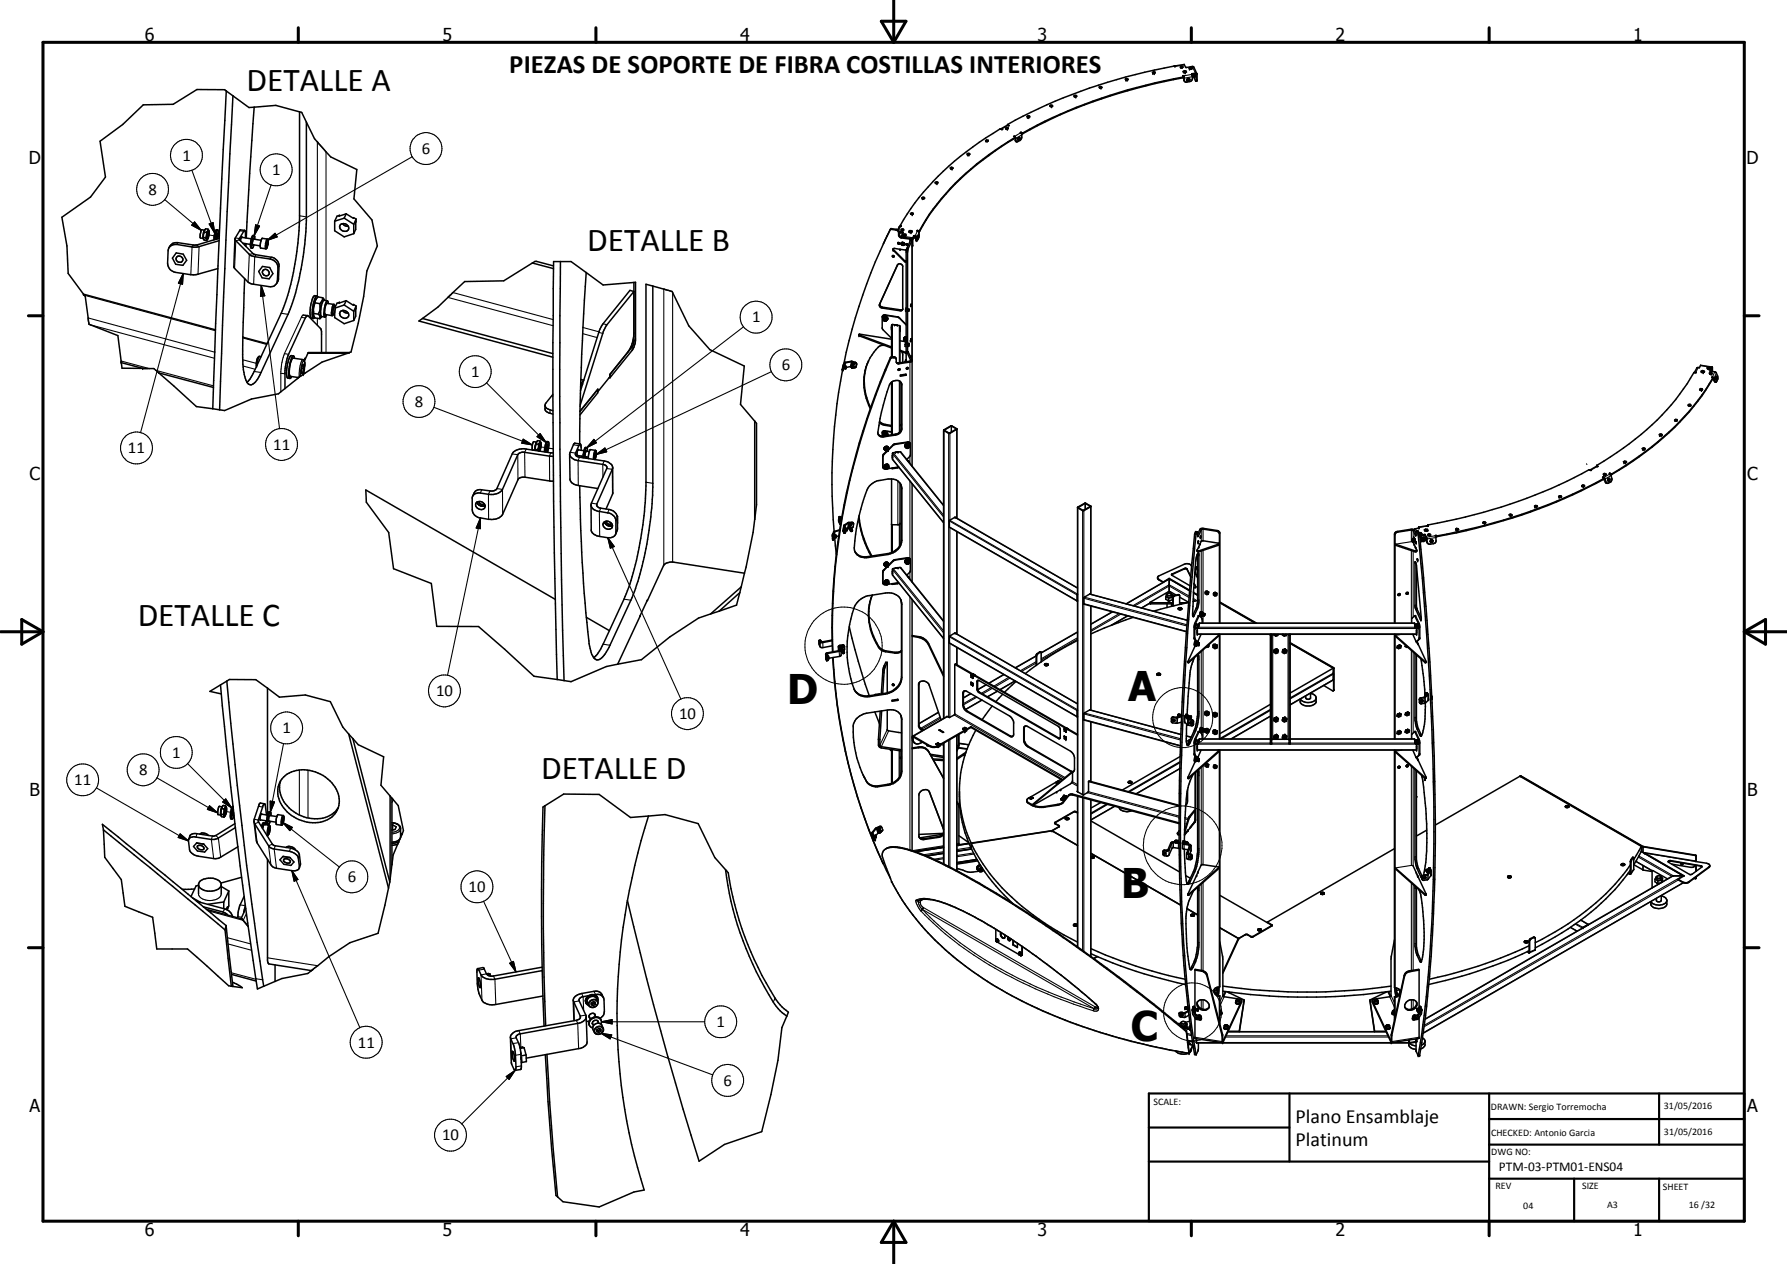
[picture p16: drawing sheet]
<svg xmlns="http://www.w3.org/2000/svg" width="420mm" height="297mm" viewBox="0 0 420 297" stroke-linecap="round" stroke-linejoin="round" font-family="sans-serif">
<defs><g id="words">
<g font-size="9.6">
<text x="185.1" y="165.5">D</text>
<text x="265.2" y="164.7">A</text>
<text x="263.6" y="211">B</text>
<text x="265.9" y="244.7">C</text>
</g>
<g font-size="7.9">
<text x="58" y="21.3">DETALLE A</text>
<text x="138.1" y="58.9">DETALLE B</text>
<text x="32.4" y="147.2">DETALLE C</text>
<text x="127.2" y="183.2">DETALLE D</text>
</g>
<text font-size="6.3" x="119.7" y="17.1">PIEZAS DE SOPORTE DE FIBRA COSTILLAS INTERIORES</text>
<g font-size="4.7">
<text x="304.6" y="263.9">Plano Ensamblaje</text>
<text x="304.6" y="269.3">Platinum</text>
</g>
<g font-size="4.2">
<text x="34" y="9.6">6</text>
<text x="104" y="9.6">5</text>
<text x="174" y="9.6">4</text>
<text x="244" y="9.6">3</text>
<text x="314" y="9.6">2</text>
<text x="384" y="9.6">1</text>
<text x="6.8" y="38.7">D</text>
<text x="410.6" y="38.7">D</text>
<text x="7" y="112.9">C</text>
<text x="410.8" y="112.9">C</text>
<text x="7" y="187.1">B</text>
<text x="410.8" y="187.1">B</text>
<text x="7" y="261.4">A</text>
<text x="410.8" y="261.4">A</text>
<text x="34" y="290.4">6</text>
<text x="104" y="290.4">5</text>
<text x="174" y="290.4">4</text>
<text x="244" y="290.4">3</text>
<text x="314" y="290.4">2</text>
<text x="384" y="290.4">1</text>
</g>
<g font-size="3.9">
<text x="42.9" y="37.8">1</text>
<text x="64" y="41.2">1</text>
<text x="99.2" y="36.2">6</text>
<text x="34.9" y="45.8">8</text>
<text x="176.8" y="75.8">1</text>
<text x="110.8" y="88.6">1</text>
<text x="183.8" y="87">6</text>
<text x="97.5" y="95.7">8</text>
<text x="30.1" y="106.6">11</text>
<text x="64.3" y="105.7">11</text>
<text x="102.5" y="163.6">10</text>
<text x="66.4" y="172.3">1</text>
<text x="159.7" y="169">10</text>
<text x="40.5" y="178.1">1</text>
<text x="17.5" y="184.5">11</text>
<text x="32.7" y="182.2">8</text>
<text x="81.8" y="207.3">6</text>
<text x="110.2" y="209.7">10</text>
<text x="168.5" y="241.4">1</text>
<text x="84.1" y="246.2">11</text>
<text x="170.1" y="255.2">6</text>
<text x="104" y="268">10</text>
</g>
<text font-size="3.1" x="352.4" y="275.2">PTM-03-PTM01-ENS04</text>
<g font-size="2.4">
<text x="271.2" y="259.7">SCALE:</text>
<text x="350.6" y="260.8">DRAWN: Sergio Torremocha</text>
<text x="391.2" y="260.6">31/05/2016</text>
<text x="350.6" y="267">CHECKED: Antonio Garcia</text>
<text x="391.2" y="266.7">31/05/2016</text>
<text x="350.6" y="271.4">DWG NO:</text>
<text x="351.6" y="279.3">REV</text>
<text x="372" y="279.4">SIZE</text>
<text x="391" y="279.6">SHEET</text>
<text x="358.1" y="284.1">04</text>
<text x="377.9" y="283.8">A3</text>
<text x="397.1" y="283.8">16 /32</text>
</g>
</g></defs>
<g fill="none" stroke="#000" stroke-width=".24">
<path d="M48.8 55.2l1.6 .2M50.8 55.5l.8 .1-.8-.1M126.8 105l1.3 .2M128.5 105.2h.1M128.6 105.2l1.5 .3zM373 109l.1 .2M332.6 126.8h.1M334.3 126.7l-.4 .1M334.7 126.7h-.3M335 126.6l-.2 .1M277.3 168.1h.3M277.7 168.2h.1"/>
<path d="M52.9 190.7l1.3 .2M54.6 191h.3M276.6 197.7l.2 .1M276.9 197.8h.1M276.9 197.8l.3 .1zM333.2 187.1l.1 .2M335.7 204.5h.2M335.9 204.5h.1M336.1 204.5h.1M278.9 236.9h.3M279.3 236.9v.1M333.8 237.2h-.3"/>
<path d="M333.9 237.2h-.2"/>
<circle cx="198.3" cy="151.8" r="9.1"/>
<circle cx="278.1" cy="168.6" r="7.1"/>
<circle cx="278.1" cy="198.7" r="9.2"/>
<circle cx="280.4" cy="237.8" r="6.8"/>
</g>
<g fill="none" stroke="#000" stroke-width=".25">
<path d="M276.3 15.6v.1M278.1 18.1v.2M278.4 18.8h.1M278.5 15.2l-2.1 .4M280.2 17.5l-1.9 .3v.2M280.3 17.3v.2M280.3 15.6l.8 1.6M280.4 18l-2 .3M281.2 17.4l.1 .1M281.3 18.8h.2M74.6 33.4v36.2M76.7 35.7v35"/>
<path d="M96.9 36.8l-34.1 19.7M236.9 29.5l-1.4 .8v.2M237 29.3v.2M238.6 32.3v.2M238.7 32.9l.1 .1M240 31.2l-1.4 1M240.2 31.7l-1.4 .8-.1-.1M240.3 31.2v.2M240.5 31.2v.2M38.7 46.9l8.6 7.2M41.8 57l-.2 .4M45.1 40l5.4 14.8"/>
<path d="M45.4 57.6l-.2 .4-.3 6.6M45.8 52.2l1.5 1.9-2.2-1.2zM46.3 57.6l.5 .4-.2 6.4M49.2 52.6l.9-.3 .4 2.5zM55.3 55.9l1 .1v.3M56.3 54.2l1 .2M56.3 56.4l-.9 .2-.3 6.5M59.5 59.6l-.9 .2-.3 6.5M60.1 52.8l.9 .3-1.2 2.3zM60.1 59.9l-.2 .4-.3 6.5M62.8 56.5l1.9-1.7 .5 .9zM62.8 56.4l.1-.1 .1 .1v.8l-.4 1.2-.1-.7z"/>
<path d="M62.8 56.2l-.4 1.1 .1 1.2M63.7 43.4l-3.9 12M70.4 50.7l1.6 .3M209.4 53.8l-.1 .1M209.5 53.7v.2M210 58.6v.2M210.7 53.9l-.1 .2M211.4 55.1l-.1 .1M211.4 54.5l-.1 .2M211.4 53.3l-.3 .7M211.8 53l-.5 1.2M212 55.5l2.7 .4"/>
<path d="M212 55.7v.2M212.2 54.5v.2M213.1 59.2l.3 .1M213.3 58.3h.3M213.9 56.2v.7M214.4 56.5v28.1M214.4 56.4h.1M214.6 57.6l-.1 .1M214.8 55.4v.2M215 55.4v.1M215.3 56.3h.2M215.7 54.3l-.5 1.2"/>
<path d="M216.1 54.2v.2M216.1 54.7l-.6 1.1M216.2 54.1v.3M19.8 69.4l30.9 8.3M20.7 74.7l29.8 8.1M21.2 76.3l29.2 7.9M43.1 64.3l-.2 2.5-1-.3zM43.1 64.3l-10 37.3M57.1 79.4l5.6 1.5M61.4 67.1l.9 2.4-1.1 .1zM61.4 67.1l4.3 33.7M63.8 60.5l-.3 .4"/>
<path d="M65.5 65.4l-.3 .5M65.6 62.5l-.2 .4M66.1 73.6l1.6 .3M70.9 74.6l.9 .1M70.9 74.6l-4 8.5M71.4 74l-.2 .1-.3 .5M74.6 74.8v1.7M76.4 73.8l.1 .1M76.7 74.2v8.6M76.9 71.3l-.2 .1M105.3 69.9l24.7 6.6M106.5 68.7l23.5 6.4"/>
<path d="M137 78.4l3.4 .9M137.1 77l3.7 1M140.8 78.1l.9 .3M141.8 76.1l.9 .2M149.4 79.7l-.4 .5-.2-.1M156.1 67.9v64.9M158.1 68.7v63.4M174.8 76.8l-36.8 28.4M202 78.7v.2M206.9 71.4l-.1 .1M207.5 72.2l-.1 .2M207.8 75.1l.3-.2 .2 .4"/>
<path d="M208.1 74v.1M208.1 74l-.6 .3M208.1 74l3 .4M209.8 76.2v7.7M211 62.3h.1M211.1 74.4l-.1 .1M211.1 74.4l.4 .3M211.4 76.5v8.8M211.5 74.7v.1M211.5 74.7l1.6 1.5M211.7 72.8l-.1 .2M212.6 79.9l.2-.1 .3 .1"/>
<path d="M212.7 61.3v.2M28.5 84.8l6.6 1.8M36.6 87l13.6 3.7M57.1 84.5l3.2 .9M57.2 86l2.8 .8M59.8 87.3l1.6 .2M66 87.7l1 .1M66.9 83.1l.9 .2M66.9 83.1l-.6 2.1-.3 2.1v4.8M71.2 84.5a5.8 5.8 0 0 0-.8 4.1M71.3 88v-.2a6 6 0 0 0 .2-3 1.53 1.53 0 0 0-.7 1.6l-.1 1.9M71.4 87.7h.3"/>
<path d="M72.4 83.1h9.2M102 95.7l23.2 8.9M114.4 90l14 14M129.3 96.3v.8M148.4 81.4l.2 .1v.8M181.4 87.3l-41.2 19.5M198.1 86.7l.1 .1M198.2 86.2l.2 .1M198.3 85.6l.2 .1M198.5 85.3h.2l-.1 .7M198.7 85.1v.9M200.1 84.9l-.2 1.2"/>
<path d="M200.2 86.2l.3 .2M200.4 84.9l-.3 1.3M200.4 85.5l.2 .1M201.1 85.1v.2M201.3 86.1l-.1 .1M201.4 85.6v.1M208.1 99.7v.2M209.3 84.1l.1 .1M209.5 83.9v.2M209.8 89.7v12.5M210 83.9l.1 .2M211.3 85.3l.1 .2"/>
<path d="M211.4 89.5v12.1M212 90.2v.2M212.9 82.8v.2M213.6 82.8h-.3M213.9 85.1v19M214.1 84.7v.1M399.3 86.4l-.6 1.2M399.8 85.9l2.7 .4M402.1 87.2h.1M402.5 86.5h.1M402.7 88.8v.2M403.2 87.4l-.6 1.3"/>
<path d="M403.2 89.5h-.2M403.6 87.7l-.6 1.2h-.2M113.3 115.1l-.4 .8M115.2 115.4l-.4 .8 .1 5.8M116.8 114.8l1.3 .2 .1 5.9M120.4 106.7l1.3 .1 .1 5.9M123 103.2l2.2 1.4-2.5-.5zM123.7 105.5l-.4 .8 .1 5.8M126.3 102.6l.7-.7 1.4 2.1zM127 101.9l1.4 2.1-2.1-1.4zM129.5 106.4l-.3 .8v5.8M134.1 106.3l1.2 .2v.4"/>
<path d="M134.8 104.5l1.3 .2M136.3 107.4l-.4 .8 .1 5.9M139.1 118.2l1.2 .2v.5M139.6 103.3l.6 .8-2.2 1.1zM139.7 108a2.33 2.33 0 0 1 .4-2l.1 .7-.3 1.3M140 105.8l-.4 .6-.1 1.5M140.2 106.8l2-1.5 .5 .9zM141.3 119.4l-.4 .8 .1 5.9M142.1 108.3l-.4 .8 .1 3M142.7 110.1l1.3 .2v5.9M143.2 119.7l-.3 .8M151.9 113.3l1.6 .3"/>
<path d="M207.5 107.1l.1 .2M207.5 109.6l.1 .2M207.7 106.7l.1 .1M207.7 102.5l.1 .2M207.8 102.3l.3-.1 .2 .2M208.1 101.2v.1M208.1 101.2l-.4 .1-.2 .2M208.1 101.2l1.5 .2M208.8 105.5h-.4l-.1 .3M208.9 109.6l-.4-.1-.3 .1v.4M209.8 106.6l12.1 14.9M209.8 107.9l12.1 14.9"/>
<path d="M210 104.6h.1M210 106.4l11.9 14.7M210.4 104.3l.1 .1M210.5 102l.1 .2M211.1 113v10.3M211.6 106.2l10.3 12.7M212 114.6v.2M212 100.6v.2M213.1 104.9l.5-.2 .2 .4-.5 .2-.2-.1zM213.3 103.9l.1 .1M213.8 104.8l-.5-.2-.2 .2-.1 .4M213.9 107.2v1.7"/>
<path d="M213.9 113.1v18.3M221.9 101.2v67.6M222 101.1h.1M223 101.9v66.7M223.3 101.9v20.3M223.6 100.1v1.5M223.7 100.1v1.4M224.9 100.8h.1M224.9 100.9v20.9M253.4 119.3v66.8M253.5 119.3h.1M255.1 118.3v1.4"/>
<path d="M255.2 118.3v1.4M256.3 119h.1M256.4 119.1v20.6M375.5 109.4v.2M375.5 109.6l-1.4 .9M377.1 112.4v.2M377.4 113.2h.2M378.5 111.4l-1.4 .8v.2M378.8 111.4v.1M378.8 111.8l-1.5 .7M379 111.4v.1M113 121.7l-.1 2.5-.9-.1z"/>
<path d="M113 121.7l-7.8 37M142.9 126.4l1.5 2-.9 .4zM142.9 126.4l17.2 37.9M145.1 121.6l-.3 .8M145.2 124.3l-.4 .8M195.7 126h.2M195.7 126.6h.2M195.8 125.5h.2M196 125.1h.2v.6M196.2 124.9l.1 .9M196.2 126.2v.1M197.4 121.5h.2"/>
<path d="M197.8 121.9h-.2l-.2 1.2M198.5 123.4l.1 .2M198.6 125.1h.2M198.6 124h.2M198.6 123.6h-.2l-.2 1.2M198.7 124.5h.1M199.3 122.9h.2l-.2 1.2M199.5 122.8l-.1 1.3M200 123.1l-.2 .2 .1 .1 .3-.1-.1-.2M200 124.6v.2M200.1 124.6h.3M200.1 124.6h-.1"/>
<path d="M200.1 123.1l-.3 .1v.2M200.1 123.1l.1 .1M200.3 122.7l.1 .2M200.4 124.6l-.2-.1-.2 .3 .1 .1 .3-.1M200.4 124.6v.1M200.4 124.7v.1M204 130.8l.1 .2M207.5 136.9l.1 .1M207.5 134.4l.1 .1M207.7 134l.1 .1M208.7 130.1l.1 .2M208.8 132.8l-.4-.1-.1 .3"/>
<path d="M208.9 136.9l-.4-.2-.3 .2v.3M209.8 123.3v6.5M209.8 133.8l12.1 14.9M209.8 135.1l12.1 14.9M210 131.7v.2M210 133.6l11.9 14.7M210.4 131.5l.1 .1M211.4 123.2v5.2M211.6 133.3l10.3 12.8M212 126.9v.1M213.3 131.1l.1 .1M213.8 132l-.5-.1-.2 .1-.1 .4"/>
<path d="M213.9 134.4v1.7M223.2 123.8l30.1 17.4M223.2 122.4l30.1 17.4M223.3 122.3l30.1 17.3M223.3 124v25.5M224.5 121.6l28.9 16.6M224.9 124.9v24.1M253.3 139.7h.1M254.5 120v66.7M254.8 120v66.8M256.2 139.6l22.9 6.2M272.4 136.1v.2"/>
<path d="M275.6 134.9v.1M276.1 140h.1M276.9 139.7l.1 .2M278.5 133.6v.1M279.1 133.7v.1M279.7 138.9l-4.8-2.8-10 5.8M280.6 139.4l1 .6M280.9 125.5l.3 .1M280.9 134.6l.7 1.4M280.9 125.3l.4 .1M281.1 125l.3 .1M281.1 137.8v.1"/>
<path d="M281.1 133.2h.2M281.6 125.9l.2 .1M281.6 130.6h.3M281.9 129.5v.2M282.4 124.5v2.7M282.4 129.5v14.3M282.9 124.3v2.8M282.9 129.3v14.7M286.2 124.7l-.1 .1M286.5 127.9v.2M286.8 125.3l-.1 .2M327.9 125.5l.1 .2"/>
<path d="M328.1 127.9v.2M328.5 124.9l.1 .2M329.2 139.6l-.1 .3-.4-.1M331.1 139.3l-.2 .3-.3-.1M331.8 124.5v2.8M331.8 129.4v17M331.8 127.3h.3M331.8 127.3l-3.8 .6v.2M332.3 124.7v2M332.3 129.5v15.5M332.4 127.8l.1 .2M332.5 128h.1"/>
<path d="M332.7 129.5v.2M332.8 124.2l.3 .6M332.9 132.2l-.2 .1M332.9 125.8h-.1M333.4 124.9h-.3M333.7 125.6h-.3M333.8 125.7l-.4 .1M334.9 125.6v.2M335.1 125.6v.2M335.5 127.3h.1M335.6 123.6l-1.9 .4v.1M335.7 123.4v.2"/>
<path d="M337.5 125.9l-2.1 .3v.2M337.6 126.3l-2.2 .3M337.7 125.9v.2M337.9 125.9v.2M141.8 151.4l1.6 .2M146.7 140.8l1.6 .3M192.9 150.5h-.2M193 150.7l-.2 .1v1.2M193.4 150.8l.1 1.4M194.4 153.8h-.2v1.2M194.5 154h-.2M194.6 153.4v.8"/>
<path d="M194.6 154.5l-.2 .1M194.7 155.1h-.3M197.3 152.9l.1 1.4M197.4 152l-.3 .1 .1 .8M197.5 151.6l.1 .8M197.7 152.7l-.3 .1M197.9 152.1l-.1 .1M197.9 152v.1M197.9 152h.3M197.9 152h.4M198.1 151.6l.1 .1M198.1 153.4v.1"/>
<path d="M198.2 153.3l-.1 .1M198.2 152l-.1 .3-.2-.2M198.3 153.2l-.1 .1M198.4 153.2l.1 .1M198.4 153.2l-.3 .2M198.5 153.3l-.1 .2-.3-.1M206.6 151.9l-.1 .2M207.5 158.1h.3M207.8 156.5h.4M208.3 153l-.1 .2M210.4 153.3l-.1 .2M212 141.9v.1"/>
<path d="M212 159v.3M213.9 140.3v59.4M216 149.6l-.1 .2M218.3 151.3v.1M223.2 149.6l30.2 17.4M223.2 151l30.1 17.4M223.3 149.5l30.1 17.3M223.3 151.2v17.4M224.5 148.8l28.9 16.6M224.7 156.1l-.1 .1M224.9 152.1v4.1M236.1 158.5l-3.6 2.1"/>
<path d="M237.2 159.2l-3.5 2M237.5 159.3l-3.5 2.1M243.6 155.5l-3.7 2.1M243.6 154.2l-4.8 2.8M243.6 155.8l-3.4 2M243.6 154.1l.1 .1M243.9 153.6l.1 .1M244.4 153.2l.1 .1M253.3 141.1h.1M253.4 149.9l-8.6 4.9M253.4 148.6l-8.6 4.9M253.4 150.2l-8.6 4.9"/>
<path d="M254.8 141.9l24.2 6.5M254.8 140.6l24.2 6.5M255 140.3l24 6.5M256.4 142.4v24.5M261.6 143.8l-5.1 2.9M263.2 144.2l-6.7 3.9M263.6 144.3l-7.1 4.1M265.1 144.7l-4 2.3M270.4 141.6l-2.1 1.3M270.5 141.6v.3M274.4 140a.6 .6 0 0 0 1.1 0M275.7 140.3l.1 .2"/>
<path d="M279.5 155.5v.2M279.6 140.4l-4.7-2.7-8.1 4.7M279.6 140.1l-4.7-2.7-8.5 4.9M280.4 144.6l.4 .1M280.5 141l.5 .3M280.6 140.6l.9 .6M280.7 149.9h.2M280.7 147.4h.2M280.7 150.2h.3M280.7 150.2l.6 .5M280.9 146.5h.2M280.9 146.5l-.2 .7v3"/>
<path d="M281.2 143h.3M281.4 150.8h.1M281.5 151.5h.1M281.5 149h51.6M281.5 147.7h51.6M281.6 151h.1M281.6 155h.3M281.6 141h.3M281.6 147.6h.1M281.6 147.3l.2-.5v.6M281.7 144.8h.2M281.7 144.8l-.8 1.7"/>
<path d="M281.7 144.7h.1M281.7 144.7v.1M281.8 146.8l-.2 .8M281.8 144.7h.1M281.8 147.4l-.2 .1M281.8 147.4h50.9M282 146.5h50.6M282.4 144.8v.4M282.4 153.1v17.9M282.8 144.6v.1M282.9 144.7v1.7M282.9 152.8v18.4"/>
<path d="M282.9 144.1h.1M286.6 149.2v.2M298.7 149.1h.3M298.7 149.3h.3M299.2 149.1v24.6M302.8 149.1v24.6M303.1 149.1h.2M303.1 149.3h.2M313.5 158.4l-10.2 5.9M313.5 159.7l-10.2 5.9M313.6 156.9l-.1 .1M313.6 157.1h.1"/>
<path d="M329.4 151.8l-.4-.3-.4 .3-.1 .4M329.6 149.1l-1.5 .2v.2M330.4 151.6v.3M331.8 152.9v20.8M332 145.3v1.1M332.3 153.2v19.1M332.8 146.9h.1M332.8 144.7l.1 .1M332.9 147.4h.1M332.9 144.8h-.2M332.9 144.8l.8 1.7M333 142.2h-.3"/>
<path d="M333.2 143.1l-.3 .1M333.7 149.9h.2M333.7 146.5h-.2M333.7 146.5l.2 .7-.1 3M333.8 150.2h-.2M333.8 150.2l-.8 .6M333.9 147.4h-.2M334 145.6h.2M335.1 155.5v.2M44.1 179.5l10.4 10.4M66.7 174.8l-3.1 16M204.4 163.5l.1 .2"/>
<path d="M205.7 163.2l.1 .1M205.9 163.2h.1M206.7 163.1v.1M208.1 162.9l.1 .2M208.6 171.4l-1.7 3.7h-.4M208.9 171.7l-1.7 4.1M209.8 176.1v7.9M211.4 176.4v6.3M212 168.9v.1M214.4 174h.2M214.4 173.5h.1M214.5 173.4l.2 .1"/>
<path d="M215.9 175.6l.1 .1M216.1 170.3l-.1 .2M216.1 160.7l-.1 .3M218.3 176.4v.3M218.6 175.3v.1M220.5 175.3v.1M220.7 167.4l-4.6 2.7M221 168.5l-4.5 2.7M221.1 168.8l-4.4 2.5M221.2 175l.7 .1M221.9 174.6h.1M221.9 174.6v28.5"/>
<path d="M222.8 168.4l-8 4.6v.2h-.3M223 173.9v29.7M223.3 173.8v30M224.4 168l25.8 14.9M224.5 167.8l25.9 14.9M224.9 172.8v31.8M225 175.6h.2v.3M225.4 175.6l2 .3M225.5 174.7l2.3 .3M225.5 175l-.1 .2-.4-.1M226.5 177.4l.4 .1M226.5 162.9l-.1 .1"/>
<path d="M226.5 165.5l-.1 .1M227.5 167.1l-.2 .1M228.3 163l-1.8 1M229.4 163.7l-2.9 1.7M229.7 163.8l-3.2 1.9M229.9 160.1l-.2 .1M229.9 161.9l-.2 .1M230.3 162.7l-.1 .1M230.8 164.5l-3.8 2.2M231.9 161l-2 1.1M233 161.6l-2.3 1.3M233.3 161.8l-2.3 1.3"/>
<path d="M234.5 162.4l-2.4 1.3M237.5 172.9l-.1 .1M238.6 160l-3.5 2.1M240.8 171.2l-.1 .1M240.8 173.7l-.1 .2M241.8 175.4l-.2 .1M249 173.4l-.2 .1M253.3 168.4h.1M254.8 169.1l22.8 6.1M254.8 167.8l22.8 6.1M255 167.6l22.6 6M256.2 166.8l21.5 5.8"/>
<path d="M256.4 169.6v14M275.9 168.5l-.1 .1M276.6 168.6l-.1 1.4M276.8 168.6l.1 .1-.1 1.3M277.4 179.2l-11.9 6.9M278.6 168.3h.2M278.8 167.9h.2M278.8 168.4h-.2l-.1 1.3M278.9 174l.7 .2M278.9 174.3l.6 .1M278.9 173l1.2 .3M279.4 169h-.2v1.3"/>
<path d="M279.5 174.5l.3 .1M279.6 169l-.2 1.4M280.1 168.3h.1M280.1 168.3l-.1 .5M280.1 168.3l-.1 .4 .1-.3M280.1 168.3v.1M280.1 168.7h.1M280.2 169.2h.1M280.6 170.2v.1M280.6 169.6v.1M280.7 177.1l.2 .1M280.7 174.6l.2 .1"/>
<path d="M280.7 177.4h.3M280.7 171.8h.4M280.7 177.4l.6 .5M280.9 173.7h.2M280.9 173.7l-.2 .8v2.9M281.4 178h.1M281.5 176.2h51.6M281.5 174.9h51.6M281.5 178.7h.1M281.6 178.2h.1M281.6 167.2l.3 .1M281.6 174.5v.3"/>
<path d="M281.6 174.8h.1M281.7 172h.2M281.7 174.4l.1-.4v.6M281.7 172l-.8 1.7M281.7 174h.1M281.7 174l-.1 .5M281.8 171.9h.1M281.8 174.6l-.2 .2M281.8 174.6h50.9M281.8 171.9l-.1 .1M282 173.7h16.7M282.4 172v.4"/>
<path d="M282.8 171.8v.1M282.9 171.9v1.8M282.9 171.3v.1M286.6 176.4v.3M298.7 167l-11.6 6.7M298.7 168.3l-9.3 5.4M303.3 173.7h29.3M313.6 162.1h.1M329.4 167.8l-.4-.2-.4 .2-.1 .4M329.4 171.9l-.4-.2-.4 .2-.1 .4M329.6 176.3l-1.5 .2v.2M331.1 179.9l-.2 .3-.3-.1"/>
<path d="M331.4 167.5l-.4-.2-.5 .2-.1 .4M331.4 171.6l-.4-.2-.5 .2-.1 .4M332 172.6v1.1M332.7 172h.2M332.8 171.9h.1M332.8 174.2h.1M332.8 171.9l.1 .1M332.9 174.7h.1M332.9 172l.8 1.7M333 168.6h-.3M333.2 178h.1M333.2 178h-.2"/>
<path d="M333.5 171.3l-.3 .1M333.6 177.4h.2M333.7 173.7h-.2M333.7 164.4l.1 .1M333.7 173.7l.2 .8-.1 2.9M333.7 165l.1 .1M333.8 177.4l-.6 .6M333.9 177.1l-.2 .1M333.9 174.6l-.2 .1M334.1 164v.1M334.1 172.6l-.3 .1M334.8 163.9l.1 1.4"/>
<path d="M334.9 163.8l.2 .1 .1 1.3M335.4 162.8h.2M335.6 163.2h.1M335.6 163.2h.1l.1 1.3M335.8 163.1l-.2 .1M22.7 185.2l21.6 12.4M36.9 182.8l14.3 8.2M42.4 196l1.9 1.6-2.4-.8zM46.3 195.9l-.2 .8M49.3 189.4l1.9 1.6-2.4-.8zM49.9 196.5l-.2 .8 .5 4.5M50.7 196.3l.6 .6 .6 4.5"/>
<path d="M52.4 188.5l.7-.8 1.4 2.2zM53.1 187.7l1.4 2.2-2.1-1.4zM59.8 192.5l.9 .2 .1 .5-.9 .4 .6 4.5M60.8 189.5l1 .2M63.3 193.9l-.4 .7-.1 .7 .1 1M63.3 194.1l.2 .4-.1 .5a.93 .93 0 0 1-.4 1.1v-1.1zM63.5 188.3l1 .2-.9 2.3zM64 198.4l-.9 .4 .6 4.4M64.7 198.8l-.2 .7 .5 4.5M66.5 193.3l2.2 1.1-.6 .8zM66.5 191.9l.2-.1v.6l-.3 1.4a1.61 1.61 0 0 1 0-1.6zM66.5 193.3l13.3 10.5"/>
<path d="M66.5 191.6l-.2 .3-.2 1.1 .1 .9M68.3 199.3l-.2 .8M70.4 181v10.5M72.4 181v11.2M92.1 193.4a1.37 1.37 0 0 1 1.8 1.4l-.8 .6-1 .2M92.5 188l-.4 .6M94.2 194.7a1.87 1.87 0 0 1-2.1 1.3M203.7 183.5v.1M205.1 195.6l.4 .8M205.2 195.8l-.2 .1 .2 .5M205.3 196.2l-.1 .1M205.6 196.7l-.2 .1"/>
<path d="M205.8 197.2l-.2 .1M205.8 194.7h.2l.4 1.1M206.1 194.5l.4 1.2M206.6 184.7l.1 .1M206.7 195.5v.1M206.8 194.2v.1M206.8 195.1l-.1 .3 .3-.1M206.8 195.1h.2M206.8 195.1l-.2 .2M206.9 195.1h.1M207 195.1v.2M207 195.1h.1"/>
<path d="M207 195.4h.1M207 195.3v.1M207 195.4v.3h-.3l.1-.2M208.7 184.3l.1 .2M212 181.1v.2M217.2 197.1l.1 .2M218.5 186.1l.1 .1M220.7 196.6l.1 .2M221.9 199.2l-6.6 1M221.9 198.8l-7.4 1.1M225.1 188.6l.1 .2M225.5 198.2l-.5 .1"/>
<path d="M227.9 198.2l-2.9 .5M228.2 199.1l-3.2 .5M228.4 199.4l-3.4 .5M228.4 199.6l-3.4 .5M241.8 188.6v.2M242.5 189v.2M243 188.8l.2 .1M245.7 189.5v.2M248.1 193.3v.3M248.7 189v.2M249 194v.3M249.5 187.8v.1"/>
<path d="M250 187.3h.1M250 188.4v.2M251.3 186.8v.2M251.8 181.2l-.1 .1M251.9 181.5h.2M252 183.9l1.4 .8M252.1 183.7l1.3 .7M252.2 186.6v.2M252.4 190.8v.1M253 190.8v.1M253.3 185.9v.2M253.4 187.1v35.4"/>
<path d="M254.5 187.5v35.9M254.8 187.5v36.1M255.7 186.3l21.5 5.8M255.9 186.1l21.3 5.7M256.1 183.6v.1M256.4 188v36.7M260.5 189l-4 2.3M262 189.4l-5.5 3.3M273.9 199.8l-.1 .1M274.3 199.8l-.1 1.4M274.6 199.7l.3 .1v1.1M275.3 198.1h.2l.1 1.2"/>
<path d="M276 197.9l-.1 1.3M277.1 196v.2M277.1 198v1.3M277.4 180.6l-10.3 5.9M278 198l.3 .1M278.2 197.7h.3M278.5 198.2l-.1 1.4M278.6 192.4l.7 .2M278.6 192.2l.8 .1M279.2 198l-.1 .3M279.2 197.9v.4M279.2 197.9h.1"/>
<path d="M279.2 198h.1M279.2 198v.2M279.4 192.4h.2M279.5 182.7v.2M279.6 191.9l.2 .1M279.6 198.4v.8M279.7 198.8h.3v1.2M280.9 193l.1 .2M281.1 192.7l-.1 .1M281.6 182.2h.3M281.6 199.4l.3 .1M282.4 180.3v23"/>
<path d="M282.9 180v23.2M329.2 180.2l-.1 .2h-.4M331.8 180.1v23.3M332.3 180.4v23.1l-.5-.1M335.1 182.7v.2M357.6 182.3l-.1 .1M386.3 198.9l-.1 1.4M386.4 198.9v1.5M46.7 210.1a2.64 2.64 0 0 0 3.2 1.5 1.97 1.97 0 0 0 2.1-1.5M48.9 214l8.3 2.3 .7-1.6M52.9 213.6l-.5 .7M55.9 215.4l.9 .2"/>
<path d="M56.5 212.6l1.2 .3M68.6 204.6l1.5 2.1-.9 .4zM68.6 204.6l16 36.9M70.4 200.8l-.3 .8M70.6 202.9l-.2 .8M113.7 211.8l7.6 16.6M207.4 202.5l.1 .2M209.6 207.1a60.3 60.3 0 0 0 21.4 22.8 122.2 122.2 0 0 0 42.4 16.4l6.2 1.2M215.4 211.5l.3 .2 .1-.1 .1 .4M215.4 211.5v.1a4.2 4.2 0 0 0 1.2 2.5M215.4 211.5l.8-.3a15.5 15.5 0 0 1 7.8 1.7l3.9 1.9 6.6 3.8a188.2 188.2 0 0 1 23.1 17.2M215.9 212l.3 .9 .7 .8"/>
<path d="M215.9 212h.5M216.1 211.6l-.2 .4M216.4 211.5l.2 .1M216.6 214.1a87.9 87.9 0 0 0 31.2 20.1l9.3 3.3M216.6 211.6a1.15 1.15 0 0 0 .5 1.7M216.9 213.7h.1M216.9 213.7l-.3 .4M216.9 213.7a85.5 85.5 0 0 0 29.6 19.4l6 2.4 4.7 1.5M216.9 213.7l40.3 23.3M217.1 213.3l-.3 .4M217.1 213.3h.1M217.1 213.3l-.2 .4"/>
<path d="M217.1 211.3l-.5 .3M217.1 213.3l40.4 23.3M221.9 201.5l-2.4 .4M221.9 200.6l-4 .6M221.9 201.8l-1.9 .3M221.9 200.2l-4.8 .7M221.9 200.4l-4.3 .7M228.9 200.4l-3.9 .6M229 200.7l-4 .6M229.6 201.9l-4.6 .7M230.9 203.9l-.7 .2-.1 .5M231 204a.47 .47 0 0 0-.8 .3 .47 .47 0 0 0 .6 .5l.4-.5"/>
<path d="M279 200.4l.3 .1M279.5 200.7l-.1 1.3M279.5 210.1v.3M279.6 207l.3 .1M279.9 200.7l-.1 .1M280.2 201.6v.2M280.2 201.1v.1M280.6 204.9l.3 .1M281.6 209.2l.3 .1M282.4 207.8v20.2M282.9 207.4v20.7M286.6 203.8v.3"/>
<path d="M292.8 219.6v.1M293.4 219.6v.1M299 217.3v.3M331.8 207.5v20.6M331.8 203.4l-3.7 .6v.2M332.3 207.9v20.1M332.9 205l.1 .1M333 205.1h.1M333 201.3l-.3 .1M333 208.7h-.3M333.5 204.1h-.3M334.1 206.1h.3"/>
<path d="M334.3 206.5l.1 .1M334.8 205.6v.1M335.1 210.1v.3M335.5 205.5v1.3M335.6 205.4l.2 .1v1.1M336.1 204h.1M336.5 204.5h-.3l.3 .1-.1 1.2M369.3 217.9l1.5 .9M370.4 217.2l1.7 .9M370.5 217l1.7 .9M371.6 216.2l1.8 1.1M372.2 218.1h.1"/>
<path d="M373.4 217.3h.1M383.3 202.5l.2 .1M383.3 205l-.2 .4M383.5 202h.2M383.8 201.5h.2M384.1 204.3l-.6 .9-.2-.1M384.6 202.4l3.9 2.2M385.2 201.4l7.9 4.6M385.3 201.2l8.1 4.6-58.3 33.8M385.9 200.2l9.8 5.6-60.9 35.2M386.2 203.4v1M386.4 203.5v1"/>
<path d="M386.7 200.4l11.9 2M389.5 206.5a.63 .63 0 0 0 1.1 0M392.8 202.2v.2M394.6 206.8l-59.8 34.5M395.5 202.9l.1 .2M395.6 207.3v.1M395.8 207.4l-61.2 35.3M397.1 207.2v.1M398.7 201h-.1M398.8 206.3l-.1 .1M398.8 201.1l-.1 .1M399.9 203.5h.1"/>
<path d="M401.8 203.8v.1M53.4 220.3l5.6 1.5M53.6 221.8l5.5 1.5M54.4 228.6l5.7 1.5M60.1 230l1.7 .3M62.9 225.1l11.8 1.8M113.9 227.8l-1.3 .2M114.4 228.9l-1.3 .2 .2 5.9M116 229.4l.4 .7 .2 6M119.8 226.4l.9-.5 .6 2.5zM135.5 239.8l.3 .7 .2 5.9M136.2 235.2l-1.3 .3 .1 4.3"/>
<path d="M136.8 233.5l.3 .7 .1 3.3M137.7 238.5l-1.3 .3 .1 .3M138.8 235.4a.91 .91 0 0 1 1.1-.4 .91 .91 0 0 1 .5 1.1 .91 .91 0 0 1-1 .6 .76 .76 0 0 1-.8-.4 .76 .76 0 0 1 .2-.9zM139.6 233l.4 .7M140.5 235.3a1.2 1.2 0 0 0-1.4-.4 1.2 1.2 0 0 0-.7 1.4M182.2 234.6l-.4 .9M234.2 221h.1l.1 .2zM234.3 220.8l.3 .2v.4M234.4 221.2v.1M239.6 224.1l.2 .1v.2zM239.6 223.9a.4 .4 0 0 1 .4 .6M239.8 224.3h.1"/>
<path d="M240.4 224.3h-.1M257.2 237h.1M257.5 236.9l-.2 .1M257.5 236.6h.1M257.5 236.6v.1M257.5 236.6l-.4 .9M257.5 236.6l.3 .1M257.6 235.8a1.19 1.19 0 0 1 .5 1.7h-1M257.6 235.8l-.1 .1M257.8 236.7h.1M258 236.6v.1M258.1 236.6l-.2 .1"/>
<path d="M258.1 237h-.8M277.7 237.9l-.1 .2M278.3 238l.1 1.1M278.5 238l.2 1.1M280.2 227.2l.3 .1M280.3 237.3l.2 .1-.1 .1v.9M280.5 236.6l.2 .1M280.7 226.1h.4M281 238h.1M281 237.5h.1M281 237.5v.5M281 237.6v.4z"/>
<path d="M281 237.6h.1M281 237.9h.1M281.2 238.4l-.2 .1 .1 .9M281.3 238.5l.1 1.1M281.6 221.5h.3M281.7 237.1l-.1 .4 .1-.4-.1 .2M282 238.6v.2M282.4 234.9v2.2M282.4 238.9v.2M282.5 239.3l-.1 .2M282.6 228l-.1 .2M282.9 234.9v2.3"/>
<path d="M283.8 229.1l-.1 .2M285.8 232.7l-.2 .4M286 232.7l-.3 .7M286.2 233.4l-.1 .3M286.3 232.3h.3M286.8 237.4l.3 .3-.3 .2M287.2 237.7l-.4 .2M287.5 233.9l-.7 1.6M287.8 234.2l-1 2.3M288.1 233l-.5 1.1M288.9 233.1l-.1 .1M290.6 235.2a.51 .51 0 0 0 .9 0"/>
<path d="M290.7 235l.5-.1 .2 .3-.5 .1zM291.9 235.2v.3M322.7 235.2v.3M323.1 235.2l.4 .2 .5-.2M323.2 235l.5-.1 .2 .2-.5 .2zM325.7 233.1v.1M326.5 233l.5 1.1M326.8 234.2l1.1 2.5M327.1 233.9l.8 1.8M327.4 237.7l.1 .2h.4M327.5 237.8l.4 .1M327.9 237.4l-.5 .3"/>
<path d="M328.3 232.3h-.3M328.4 233.4l.2 .5M330.1 229.2l.1 .2M331.4 228.1l.1 .2M331.8 234.9v2.3M332.1 239.3v.2M332.1 238.9l.1 .2M332.3 234.9v2.1M332.6 238.6v.2M333 221.7l-.3 .1M333.3 238.5l-.1 1.1M333.4 238.4l.2 .1-.1 .9"/>
<path d="M333.5 224.5h-.3M334.1 225.7l-.3 .1M334.1 236.6l-.2 .1M334.3 237.3l-.3 .1 .3 .1-.2 .9M359.5 221l.2 .1M359.9 220.6h.1M360.5 220.3h.1M361 223.1l-1.3 .6-.2-.1-.1 .3M119 253l2.1-1.5-1.4 2.2zM121.1 251.5l-12.5 12.6M121.4 243.9l-1.3 .2 .2 6M121.9 245l-1.3 .2"/>
<path d="M122 242.2l.3 .8 .2 3.1M122.5 247.8l-1.3 .2M122.6 250.5l-1.3 .2M140.1 241.7a.87 .87 0 0 1 1.2-.4 .87 .87 0 0 1 .3 1.3 .89 .89 0 0 1-1.2 .4 .89 .89 0 0 1-.5-1.1zM141.3 242.8l2.5 .4-.3 .9zM141.3 242.8l26.3 9.8M141.4 240.1l2.5-.5v1zM141.4 240.1h24.3M141.8 241.6a1.17 1.17 0 0 0-1.4-.3 1.17 1.17 0 0 0-.7 1.3M277.7 240.8l.5 .3 .5-.3M277.7 240.8h.1M278.2 241.6l1.6 .4 .1-.3"/>
<path d="M278.8 240.8h-.1M278.9 241.5l-.1 .1M279 242.8l1.2 .3M279.1 243.1l1.1 .3M279.2 244.5l1.2 .3M279.6 241.9h.1M279.6 247.3v.1M279.6 241.3h.3M280.4 244.7l.3 .1M280.9 247.8h.3M281 243.8l6.3 1 .2-.2M281.3 245h5.8"/>
<path d="M287.5 244.6l.1 .3M287.5 245h39.6M287.9 241.1l.2 .2h.5l.1-.2M287.9 241l.4-.2 .4 .3-.3 .2h-.3zM288 240.9l-.1 .1M288.1 243.7h38.4M288.2 243.4h38.1M288.7 242.5h37.2M325.9 241.1l.2 .2h.5l.1-.3-.4-.2-.3 .2v.2l.2 .1 .5-.1M327.1 244.6v.3M327.5 245h3.7M331.4 244.9v.1"/>
<path d="M332.7 244.2l.2 .6M332.8 244.2l.2 .5M333.7 243.8l-6.5 1-.1-.2M333.8 248h-.4M334 245h.3"/>
<circle cx="43.8" cy="36.5" r="3.7"/>
<circle cx="64.9" cy="39.9" r="3.8"/>
<circle cx="100.2" cy="34.9" r="3.8"/>
<circle cx="35.9" cy="44.5" r="3.8"/>
<circle cx="177.8" cy="74.5" r="3.8"/>
<circle cx="98.5" cy="94.4" r="3.7"/>
<circle cx="111.7" cy="87.3" r="3.8"/>
<circle cx="184.8" cy="85.7" r="3.8"/>
<circle cx="32.1" cy="105.3" r="3.8"/>
<circle cx="66.2" cy="104.4" r="3.8"/>
<circle cx="208.5" cy="109.8" r=".35"/>
<circle cx="208.6" cy="137" r=".34"/>
<circle cx="213.4" cy="132.2" r=".34"/>
<circle cx="41.4" cy="176.8" r="3.7"/>
<circle cx="67.4" cy="171.1" r="3.8"/>
<circle cx="104.5" cy="162.3" r="3.7"/>
<circle cx="161.6" cy="167.7" r="3.7"/>
<circle cx="19.4" cy="183.3" r="3.7"/>
<circle cx="33.7" cy="180.9" r="3.7"/>
<circle cx="82.7" cy="206.1" r="3.7"/>
<circle cx="112.1" cy="208.4" r="3.7"/>
<circle cx="86.1" cy="244.9" r="3.8"/>
<circle cx="169.4" cy="240.1" r="3.8"/>
<circle cx="171.1" cy="253.9" r="3.8"/>
<circle cx="105.9" cy="266.8" r="3.8"/>
</g>
<g fill="none" stroke="#000" stroke-width=".35">
<path d="M264.6 18.6l.2-.1 .4 .2-.5 .1zM264.7 18.6h.4v.1zM271 17l.6-.1v.2l-.6 .1zM271.1 17.1l.2 .1 .2-.1M271.2 17l-.1 .1M271.2 17h.2M271.4 17l.1 .1M276.3 15.5v.2M276.3 15.5l.1 .1h-.2a125.6 125.6 0 0 0-39.3 13.7M276.3 15.5h.1M277.6 15.9l-.1-.2 .2-.1h.4l.1 .2-.3 .2M277.6 15.9l.3 .1"/>
<path d="M277.7 15.7l.3 .1-.2 .1zM278.1 18.1a124.2 124.2 0 0 0-37.8 13.1l-.2-.1M278.2 18.1h.1M278.2 18.1h-.1M278.2 17.9h.1M278.2 16.8l.6-.1 .2 .2-.3 .2-.4-.1zM278.3 17.8h-.2l.1 .4a127.3 127.3 0 0 0-37.9 13.2l-.2-.2M278.3 17.8l.2 1.2M278.3 17.9l.1 1.1M278.3 17v.1M278.3 17.8v.1M278.4 16.8l.4 .1h-.4z"/>
<path d="M278.4 15.2h.1M278.4 15.2l-2.1 .3M278.4 19h.1M278.5 19l.3 .3 1.2-.3 .4-.5-.2-1.2 1-.1 .3 .2v1.5l-.3 .2M278.5 15.2l.3 .7 1.8-.2 .8 1.7M279.2 18.5l.4-.1 .2 .3-.2 .3-.4 .1-.2-.3zM279.2 18.7h.4l-.3 .2zM279.6 16l.3-.2 .4 .1 .1 .2-.3 .2-.4-.1zM279.8 16h.4l-.3 .2zM280.1 16.3h.1M280.2 17.5l1.1-.1-.1 1.7M280.5 17.4l.7 1.7"/>
<path d="M280.7 17.4v.1M280.9 17.6l.1 .4zM53.2 21.4l-.4-.3-6.5-.1-5.6 3.5-7 .1-4.8 4.7-5.4 3.9 1.3 8.4-3.5 4.7-6.7 4.8 1.1 6.7 .3 6.5 3.6 4.8M53.2 21.4l5.3 3.9 1.3-.1M53.2 21.4l-1.9 41.1-1.3 33.6M54.8 22.5l-1.7 33.9-1.5 39.9M59.8 25.2l5-.4 5.6 1.5M59.8 25.2l-1.9 30.7M70.4 26.3l.5 .1 1.1 2.3M70.4 26.3l-.1 27a71.4 71.4 0 0 1-3.2 17.7l-1 2.6-6.3 13.7-1 1.8-.7 .7M72 28.7l1.9 3.9 3.9 4.3 6.1 2.9-.7 6.9 4.2 5 1.3 6.1-2.4 5.9-.8 6-1.3 6.2-1.7 6.8-.3 .1M72 28.7v23.1a67 67 0 0 1-4.3 22.1l-6.6 14.2-1 1.6a1.19 1.19 0 0 1-1.3 .7 1.19 1.19 0 0 1-1-1.1 17.1 17.1 0 0 1-.7-6.8l.4-17.1"/>
<path d="M223.5 39.7l-.1-.2 .3-.2 .4 .2-.3 .2M223.5 39.7h.3M223.6 39.4l.3 .1-.2 .1zM227.4 36.2l.6-.1v.2l-.2 .1zM227.5 36.2h.1M227.6 36.2l.3 .1h-.2zM231.8 33.2l-.1-.1 .2-.2h.4l.1 .2-.3 .2M231.8 33.2l.3 .1M231.9 33.1h.3zM235.3 30.3a62.4 62.4 0 0 0-23.6 22.7v.2M235.4 30.3l.3 .1-.4-.1M235.4 30.3h-.1"/>
<path d="M236.4 30.1l.6-.1 .1 .2-.6 .1zM236.5 30.3h.1M236.6 30.1h.3l-.2 .2zM236.9 29.3v.2M236.9 29.3l.4 .2h-.4M236.9 29.5h.1M236.9 29.5l-1.5 .8M238.5 32h-.2l.4 .3M238.5 32l.3 .3 .2 1M238.5 32v.1M238.6 32.3a61.3 61.3 0 0 0-21.7 20.6l-.8 1.3M238.6 32.3h.1"/>
<path d="M238.7 32.3v.2a60.9 60.9 0 0 0-21.8 20.5l-.8 1.4M238.7 32.3v.8l.3 .2M239.4 32.4l-.1 .4M239.5 32.6l.1-.2 .1 .2-.1 .2h-.2zM239.7 32.3h.1M239.7 32.3l.1 .2-.1 .4-.3 .1-.1-.2M239.7 32.3l-.3 .1M240 31.2h.1M240.1 31.1v.1M240.1 31.1l-.2 .1 .3 .4a1.32 1.32 0 0 1-1.2 1.7M241.5 27.3h.6v.2l-.5 .1zM241.6 27.4l.1 .1"/>
<path d="M241.6 27.4l.2-.1 .2 .1M241.7 27.5h.2M242 27.4l-.1 .1M246.8 24.8l.3-.1 .4 .2-.5 .1zM246.9 25h.1M247 24.8v.1M247 24.8l.3 .1-.1 .1zM252.6 22.7l-.1-.2 .6-.1 .1 .2-.3 .2M252.6 22.7l.3 .1M252.7 22.6h.1M252.7 22.6v-.1l.3 .1M252.7 22.6h.3"/>
<path d="M253 22.6h.1M258.4 20.4h.6l.1 .2-.2 .1zM258.5 20.6v.1M258.6 20.5h.1M258.6 20.4l.3 .2zM41.4 59.4l1.7 .3 .8 1.5-.9 1.2-1.7-.3-.8-1.4zM47.8 56.1l.2 .3 .5 .1M47.8 55.8l.6 .1M48 54.5l-.2 .7v.9M48 54.5l.5 .1M48.1 54.1l-.7-.1-.3 1v.9l.7 .1M48.2 54l-.4 .8v1.3"/>
<path d="M48.2 54l-.2 .5M48.4 55.9l.1 .6M48.5 54.6l-.1 1.3M48.8 55.8h.1M48.8 56.1l-.3 .4M48.9 53.8h-.5l-.2 .2M48.9 53.8l.2 .5M48.9 53.8l-.4 .8M48.9 54.7l.1 .5-.2 .6M48.9 54.7l.2-.2-.2 1.3M48.9 54.7a1.67 1.67 0 0 0-.1 1.5v-.1M48.9 55.8h.1"/>
<path d="M49.1 54.2l-.4 .9 .1 .7M49.1 54.2v.1M49.1 54.3l.1 .6-.4 1.2M50.9 55.3l-.2 .6M50.9 55.2v.1M50.9 54.9l.2-.1v.6l-.3 .8-.1-.5zM51.2 54h-.4l-.2 .4-.3 2M51.2 54a3 3 0 0 1-.1 2.1M51.2 54l-.5 .9-.1 1.4M51.5 56.6l-5.3 1.5-4.6-.7a1.72 1.72 0 0 0-2.1 1.5l-.1 3a2.23 2.23 0 0 0 1.9 2.1l4.2 .6 5.7-1.5M51.5 56l-5.2 1.6h-.7l-3.8-.6a1.99 1.99 0 0 0-2.1 1.2M56.8 55.8l2.3 .3"/>
<path d="M56.9 55.8l-.2 .1-.2 .7M57.1 57.1l1.8 .3M57.5 54.1l-1-.1-1.2 1.9 .1 .7 3.6 3.5 4.5 .8a2.14 2.14 0 0 1 1.9 2l-.2 3a1.54 1.54 0 0 1-2 1.5l-3.9-.6-.8-.4-3.4-3.3-.1-.4 .2-6.6M57.5 54.1l-1.3 2.2 3.3 3.3 .6 .3 3.7 .6a2.14 2.14 0 0 1 1.8 2l-.1 3.2-.4 .9M57.5 54.1l.2 .6v1.2M57.6 57.2v.5M57.9 57.3l-.1 .6M59.4 58.3h-.1M59.4 57.5l1.8 .3M59.6 56.2l1.8 .3M59.7 56.2a1.14 1.14 0 0 0-.3 1.2l.1 .1M59.7 57.6l-.3 .7"/>
<path d="M59.8 55.4l-.3 .3-.2 .9a2.08 2.08 0 0 0 0 1.7M59.8 55.4h-.4l-.3 .5a3.4 3.4 0 0 0-.1 2.4h.3M59.8 55.4l.1 .9M61.5 56.1l1.3 .1a1.8 1.8 0 0 1 0 1.9l-.2 .4-1.4-.2v-.7zM62.6 57.8h.2M62.7 57.3h.2M62.9 57.3l-.1 .5M62.9 57.3v-.5l-.3 .6v.5l.2-.1M78.7 52v2.2l2.2 1.5 2.3-.8M80.1 52.7a1.12 1.12 0 0 1 1.4 0 1.12 1.12 0 0 1 .3 1.4 1.11 1.11 0 0 1-1.4 .1 1.11 1.11 0 0 1-.3-1.5zM80.5 52.6l.6 .4 .8 .2M80.9 51.3l2.3 1.4"/>
<path d="M80.9 51.3l-2.2 .7M81.4 50.2l1.7 1.1v-.2l.6 .4M81.4 50.2l-2.2 .6-.5 1.2M81.4 50.2l-.5 1.1M83.2 52.7v2.2M83.7 51.5l-.1 2.4-.4 1M83.7 51.5l-.5 1.2M210 58.5l.3-.1 2.6 .4M210 58.5v.3l2.7 2.7h.4M210 58.5l2.7 2.8h.4M211.1 54l.3 .4M211.1 54l-1.6-.3-1.8 3.6"/>
<path d="M211.1 57l.2 .3 .2-.1M211.4 54.4v.8l.5 .5M211.4 54.4l.9 .2-.4 1.1M211.4 54.6l.9 .1M211.7 54.6l-.3 .4M211.7 53h.1M211.7 53l.2 .2-.5 .1-.3 .7M211.9 55.7l2.3 .3 .2 .3v53.2M211.9 57.1v.3M211.9 57.1a.39 .39 0 0 1 .5-.1 .39 .39 0 0 1 .2 .5M211.9 54.1l.3 .1M211.9 57.4l.3 .3"/>
<path d="M211.9 54.1l.2-.3h.3l.1 .3-.3 .1M212 57l-.1 .1M212 53.9l.3 .1-.2 .1zM212 53.9v.1M212.2 57.2l.2 .2M212.2 57.4h.1M212.2 57.4v-.2l.1 .2M212.2 57h-.2M212.2 56.9l-.2 .1M212.2 56.9l.3 .2M212.2 55.2l.8-.2 .1 .3-.3 .2-.4-.1zM212.2 57.3v.1"/>
<path d="M212.2 57h.2M212.4 57l.2 .2M212.4 57.4h-.1M212.4 57.3v.1M212.5 55.2h.4l-.3 .2zM212.6 57.5l-.4 .2M212.6 57.2v.3l-.2 .2M212.6 57.2v.3M212.8 55.5h.1M212.9 58.8h.1M212.9 58.8h.2M213.1 57.3l-.1 .1 .2 .3 .2-.3"/>
<path d="M213.1 57.3l.3 .1M213.1 57.3l.2 .1M213.2 57.3h.2M213.3 57.4h.1M213.8 54.6l-.1-.2 .2-.2h.5l.1 .3-.3 .2M213.8 54.6l.4 .1M213.9 54.4h.4zM214.2 50.3l-.1-.1 .6-.1v.2l-.2 .1M214.2 50.3l.3 .1M214.2 50.2h.4zM214.4 56.5l-.8 1.8-.2 .8v23.6M214.5 57.9l-.1 .1"/>
<path d="M215.1 55.5l-.1 .4 .3 .1M215.2 55.4h-.4l-.2 .6-.1 1.9M215.2 55.4h.1M215.2 55.4l.3 .3 .1 .9M215.3 55.8h.2M215.6 56.6l-.3-.3v-.6l-.5-.1-.3 .7v1.6M215.7 54.1l-.1 .2 .4 .2a2.25 2.25 0 0 1-.3 1.9l-.1 .2M215.7 54.1l.4 .1M215.7 54.1v.2M215.7 56l.1 .2M215.7 56h.1M215.8 55.6l-.1 .4"/>
<path d="M215.8 55.5v.1M215.8 55.5l-.1 .5M215.8 55.5v.4zM215.9 54.4h.2M215.9 55.3l-.1 .9M215.9 55.3l-.1 .3M215.9 55.3l-.1 .2M216.1 54.2h.1M216.1 54.4h.1M216.9 46.7l-.2-.2 .6-.1 .1 .2-.2 .1M216.9 46.7h.3M216.9 46.5l.3 .1z"/>
<path d="M220 43.1l-.1-.2 .6-.1v.2l-.2 .1M220 43.1h.3M220 42.9l.4 .1zM19.6 69.1l.5 .6 .8 6.5 6.8 2.7 .8 6.3M19.6 69.1l31.1 8.4M41.5 60.5a.82 .82 0 0 1 1.4 0 .82 .82 0 0 1-.6 1.2 .82 .82 0 0 1-.9-1.1zM57.1 79.2l5.7 1.6M61.7 62.6l1.7 .3 .8 1.4-.9 1.2-1.7-.2-.8-1.5zM71.4 74l.9 .2M73.7 73.7l1.2 .1M74 74.6l-.3 .2M74.1 70.7l-.5 2.1 .1 1.4"/>
<path d="M74.1 71.2l-.3 .9a3.6 3.6 0 0 0 .3 2.6l1.1 .2M74.1 71.2l1.1 .2M74.4 70.1l-.3 .4v.7M74.4 70.1l-.3 .7M74.5 69.6h-.1a8 8 0 0 0-.8 5.2h.1M74.5 69.6l.2 .2M74.5 69.6l-.5-.1a4.7 4.7 0 0 0-1.1 3.1v.4a1.96 1.96 0 0 0 .3 1.8h.5M74.9 73.8l.4 .6-.1 .5M75.2 71.4l.1 1.2-.4 1.2M75.6 74.4l-.4 .5M75.8 70v.5l-.6 .9M75.8 70l.4 .6"/>
<path d="M75.8 70l-1.1-.2-.3 .3M76.1 70.6a4.1 4.1 0 0 0-.7 2.5l.1 1.2 .9 .2M76.1 70.6h.1M76.1 70.6l.9 .1M76.7 74l-.3 .5M77 70.7a4.6 4.6 0 0 0-.6 3.8M77 70.7l.2 .6M78.1 74.2h.1M78.4 73.9l-.3 .3M78.5 71.5l-1.7-.2-.4 1.4v1.2l1.7 .3M78.6 71.5l-.5 .6-.2 1.3 .2 .8M78.6 71.5l.2 .4"/>
<path d="M78.7 73.4v1.2l2.2 1.5 2.3-.8M78.7 71.8l.1 .8a1.2 1.2 0 0 1-.5 1.3v-1.1zM80.1 73.2a1.14 1.14 0 0 1 1.4 0 1.14 1.14 0 0 1 .3 1.3 1.11 1.11 0 0 1-1.4 .1 1.11 1.11 0 0 1-.3-1.4zM80.5 72.9l.6 .5 .8 .2M80.9 71.7l2.3 1.5M80.9 71.7l-2.1 .7M81.4 70.7l1.7 1.1v-.3l.6 .4M81.4 70.7l-1.7 .5 .1-.2-.6 .2-.4 .9M81.4 70.7l-.5 1M83.2 73.2v2.1M83.7 71.9l-.1 2.4-.4 1M83.7 71.9l-.5 1.3"/>
<path d="M99.3 74.8l-.8 .6 31.5 8.5M99.3 74.8l30.7 8.3M125.2 61.8l-6.8 4.2-9.1 .2-6.4 6-3.6 2.6M125.2 61.8l.6-.4h.3l4 1.1M125.2 61.8l4.9 1.3M131.8 61.5l-.2 19.1a2522.1 2522.1 0 0 0 1 79.3M137.8 64.1l4 2.9 7.2-.6M137.8 64.1l-3.5-2.6h-4.1a2383.1 2383.1 0 0 0 .8 98.2M137.8 64.1a669.1 669.1 0 0 0-1.5 40.2M149 66.4l.4-.1-.1 14.3-.6 1.6-5.3 6.6M149 66.4v14.2l-.4 .9-5.2 6.5M149 78.3a7.6 7.6 0 0 1-1.4 4.5l-4.2 5.2"/>
<path d="M153.5 67.2l4.5 1.3 4 8.1 4.9 5.6 8.1 3.8-.9 9 3.3 4M153.5 67.2l-1.6-.4v47.4a77.4 77.4 0 0 1-5.2 26.6l-5.4 11.7-.9 1.3-.8 .8M153.5 67.2v47.3a78.3 78.3 0 0 1-5.2 26.6l-4.9 10.5a6.3 6.3 0 0 1-2.6 3.4 1.5 1.5 0 0 1-1.7-1.2 26.9 26.9 0 0 1-1.1-7.5l-1.1-14.1-.6-18.1M202 78.7l7.6 2.8M207.5 74.3h.1M207.6 74.9l.1 .2M207.7 74.8l-.1 .1M207.7 74.6l.5-.3 .4 .3 .1 .4M207.7 74.6a.58 .58 0 0 1 .7-.1 .58 .58 0 0 1 .3 .6M207.7 74.6v.2M207.7 74.6h.1M207.7 75a.38 .38 0 0 1 .5-.3 .38 .38 0 0 1 .2 .5"/>
<path d="M207.7 75l.1 .4h.5M207.7 75l.5-.1 .2 .3M207.8 74.7l-.1 .1M207.8 74.7l-.2 .2M207.8 75.1h.3l.1 .3-.4-.1zM207.8 74.6v.1M207.8 74.6l.6 .1M207.9 74.5l-.1 .2M207.9 74.5l.5 .1M207.9 74.5l-.1 .1M208 74.9l-.2 .2v.2M208.1 75l.2 .2"/>
<path d="M208.1 74.9l-.3 .2M208.1 74.9l.2 .3M208.3 75.3l-.4 .1M208.3 75.3h.1M208.3 75.2v.1M208.4 74.7l.2 .4M208.4 74.6l.2 .5M208.4 75.2l-.1 .2M208.4 74.6v.1M208.6 75.1l-.3 .3M208.7 75.1l-.2 .2M209.6 79.7l-7.6-1.1v.3l7.6 2.9"/>
<path d="M209.9 60.1v.3l.3-.2M209.9 60.1l.3 .1M210.3 76.3l.7 .1M210.3 76.3h.1M211 62.3a.68 .68 0 0 1 .7-.3 .68 .68 0 0 1 .5 .5v10.3M211 62.2l-4.2 9.5 .7 .5 4.4 .7 .3-.1M211 62.3l-4.3 9.5 .3 .5 .4 .1 4.2 .6h.4l.2-.4M211.7 77.1v.5M212.5 79.8v.1M212.5 79.9l.3 .4-1.2-.2M212.5 79.6v.2M212.5 79.4v.3"/>
<path d="M212.5 79.4v.1M212.6 79.9l.2-.1 .3 .1M212.8 79.3l-.1 .2h.4M212.8 79.3l-.3 .3M212.8 79.3l.3 .1M212.9 72.8l.2 .4M212.9 72.8h.2M213.1 79.6l-.3-.1-.3 .3M213.1 76.4l-1.9-1.8-3.1-.5-.5 .1-.2 .2v2.8l2.2 2.3M213.1 79.9l-.4-.1v.3M213.1 72.4l-.2 .4M213.1 79.2l-.6 .2"/>
<path d="M213.1 79.8l-.4-.1-.2 .2M213.6 72.7v.5zM214.2 79.6l.1 .3-.2 .4zM214.2 71.5l-.1 .5zM28.5 85.2l.2 1.3 4.9 .1M28.5 85.2l5.1 1.4M33.6 86.6h2.6l1.1 1M37.3 87.6l8.9 7.9 3.8 .6M37.3 87.6l12.9 3.5M50 96.1l1.6 .2M60.9 83.8l-.4 1-.1 1.1M60.9 83.8h.5"/>
<path d="M60.9 83.8a2.27 2.27 0 0 0-.6 2.2v.1M67 91.3l-1.5 1.2-6.4 1.3-6.3 2.7-1.2-.2M69 83.7l.2 .5M69 83.7a5.7 5.7 0 0 0-1.1 3.6l.1 1.5 .3 .1 .3-.4M69 83.7l-.5-.1a5.1 5.1 0 0 0-1.1 3.5 2.21 2.21 0 0 0 .2 1.7l.5 .1M70 88.9l-3 2.4M70 88.7v.2M70.2 88.7l-.2 .2M70.7 88.3l-.5 .4M70.7 88.3h.1M70.9 87.6h.3M70.9 86.5l.5 .1"/>
<path d="M71.3 88l.3-1.3a2.56 2.56 0 0 0-.2-2.1l-2.7-.4a6 6 0 0 0-.5 4.2l2 .3M71.3 88l-.6 .3M71.4 86.6v-1l-.2 .1-.3 1.1v.9l.3-.1M71.4 86.6l-.2 1M71.7 84.2h.1M71.7 84.2l-.2 .5zM75.6 82.8l-.1-5.3-3.1-3.3h-.2l-.4 .5-4.3 9.5a19 19 0 0 0-.5 7.1M82.2 82.8h-9.7l-.9 2M82.2 82.8l-6.5 2.3-4.4 2.9M128.1 95.2v.9l.2 .5 1.7 .7M130 92.7l-1.7 2-.1 .8a1.26 1.26 0 0 0 1.1 .8l.7 .2M136.5 91.8l4.3-13.7 .6-1.5 6.7-8.4 .9 .3-6.3 7.8-.7 1.3-5.6 17.6"/>
<path d="M136.6 90h.1M136.6 89.2l.6 .2M136.7 91l-.2 .2M137 90.3l-.5 .5M137 90.2l-.5 .6M137.3 89.3l-.7 .9M140.5 92h.1M140.6 92v-.5l-4.3 5.2 4.2-5.2v.8l-4.2 5.2M143.2 88.7l.2 .1M143.4 88v.8M143.4 88.5l-2.8 3.5M177.4 99l.5 .5v19.1l-.5 3.4"/>
<path d="M177.4 99v23M198.1 86.9a139.7 139.7 0 0 0-2 38M198.2 86.9h.1M198.4 86.1v.3M198.4 86.5l-.1 .4M198.4 86.1h.3M198.6 86.5h.2M198.7 86.1l-.1 .4-.2-.1M198.7 86.1l-.1 .3h-.2M198.7 86l-.3 .1M198.7 86v.1M198.7 86l.3 .1-.1 .2"/>
<path d="M198.8 86.4v.1M198.8 86.4l.2-.3-.1 .3M198.9 86.2l-.1 .2M200.2 86l.4-.1 .1 .2M200.2 86v.4l.2 .1M200.2 86.3h.1M200.2 86.2l-1.3 .2-.1 .1M200.2 85l-1.5 .3-.5 1.6M200.2 85h.1M200.2 86.1h.1M200.2 86.3h.2v.2M200.2 86.2l.4 .1"/>
<path d="M200.2 86.1h.3l.1 .2M200.2 85l.4 .1M200.2 86.1v.2M200.3 85.4l.1 .2M200.3 85.9v.1M200.3 85.9l-.1 .2M200.3 86l-.1 .1M200.3 86h.3M200.3 85.9l.3 .1M200.3 85.4l.3-.1 .2 .2M200.4 85.2v.1M200.4 85.6l.1 .2"/>
<path d="M200.4 85.9l-.2 .1M200.4 86.3v.1M200.4 85.2h.4l.1 .3M200.4 85.5l.2-.1 .1 .3M200.4 85.2l-.1 .2M200.4 85.6h.1M200.5 85.9l.2 .3-.3 .3M200.5 85.6h.1M200.5 86.4h-.2M200.5 85.1l-.1 .1M200.5 85.6l.1 .1M200.6 85.6v.1"/>
<path d="M200.6 86h.1M200.6 86.3l-.1 .1M200.6 85.7l-.1 .1M200.6 86l.1 .2M200.6 85.7h.1M200.6 85.1l.1 .1M200.7 85.3h-.3v.3M200.7 85.4v.3M200.7 85.3v.1M200.7 85.3h.1M200.7 85.3l.2 .2M200.7 85.3l-.2-.1-.2 .2"/>
<path d="M200.7 85.2l.1 .1M200.8 85.2l.4 .2 .2 .3-.2 .6-.3 .1h-.3l.1-.2M200.8 85.3l.1 .2M200.9 85.5l-.3 .2M200.9 85.5l-.2 .1M201.2 86.3l.2-.8-.3-.4a2.74 2.74 0 0 0-2.4 0l-.5 .9-.2 .9h.2M203.9 85.5a12.7 12.7 0 0 0 .8 10.3M203.9 85.5a12.8 12.8 0 0 0 .7 10.6M206.7 99.3l.3 .2a4.2 4.2 0 0 0 2.6 .7M206.8 99.1l1 .6 1.8 .3M208 81.2h-.8a7.8 7.8 0 0 0-3.3 4.3M209.6 83.9v-7.5l.2-.2 1.8 .4v8.7"/>
<path d="M209.6 89.8v12.4M210.7 84.4l.1 .8 .4 .3 3-.5 .2-.2M210.7 84.3a.6 .6 0 0 0-.7-.4h-.5a161.6 161.6 0 0 0-12.9 46.3M210.7 84.4l-.3-.3h-.9a156.5 156.5 0 0 0-13.7 69.1M211.2 86.8l.3-.1 .1 .2-.3 .1zM211.5 86.7l-.4 .2M211.6 89.6v11.8M211.6 82.3l1.5 .5-.1 .2-1.4-.5M211.6 89.6a1.81 1.81 0 0 0-2.5 .9 45.3 45.3 0 0 0-2.7 11.5M211.6 89.6l.3 .4M211.7 88.1l1.3-.2v.3l-1.3 .2zM211.9 89.9l.1 10.7a1.53 1.53 0 0 1-1.5 1.4l-2.8 .5"/>
<path d="M211.9 90l.1 .4v10.4a1.63 1.63 0 0 1-1.4 1.4l-3.1 .5-.7-.2-.4-.5M212 99.7l-.4 .2M212 99.8l-.4 .3M212 82.7l.2 .5v1.9M212.7 80.1l.4 .2M212.7 80.1l.1-.2 .2 .4M212.7 80.1l.3 .1M212.8 81h.3M212.8 81v.4h.3M212.8 85v.1M212.9 80.5h.2M212.9 80.5l-.1 .5"/>
<path d="M212.9 84.6h.2M212.9 84.6l-.1 .4M213 88.1v.1M213 88.1l-1.3 .2M213 88v.1M213.1 85v-25.8l.1-.8 .9-2-.2-.2-2.3-.4-.3-.4-.2-1.1-1.6-.4a121.6 121.6 0 0 0-11.1 31.7M213.1 80.4l-.2 .1M213.1 84.5l-.2 .1M213.1 82.7h.4l.9 1.9M213.2 82.7l-.1 .1M213.2 82.7h.1M213.2 82.7l.9 2.1-2.8 .5-.5-.2"/>
<path d="M213.2 86.4h.3l-.1 .3-.3-.1zM213.4 86.4l-.3 .1M213.7 80.7l-.1 .7zM214.1 80.3h.1M214.1 83.9l.1-.2v.5M393.8 98.9l.3 .1M393.8 98.9h.4M393.9 98.7l.3 .1zM394.2 98.9l-.1 .1M394.4 98.8l-.1-.2h-.3l-.3 .1 .1 .2M394.4 98.8l-.3 .2M394.4 98.8l-.2 .1"/>
<path d="M397 95.3l.3 .1M397.1 95.2h.3zM397.5 95.2v-.2h-.3l-.3 .2 .1 .1M397.5 95.2l-.2 .2M398.4 87.5a60.4 60.4 0 0 1-21.3 20.9l-1.7 .9 .1 .3M398.4 87.5h.4zM399.7 91.7h.3M399.8 91.5h.3v.1zM399.8 85.9l-.2 .5h-.6l-.6 1.1M399.8 85.9l2.8 .4M399.8 85.9h.1M400 87.5h.1"/>
<path d="M400 87.5h.5M400.2 87.3l.2-.1 .1 .2zM400.3 91.6l-.1-.2-.3-.1-.3 .2 .1 .2M400.3 91.6l-.3 .1M400.8 87.4l-.2-.2-.3-.1-.3 .1v.3M400.8 87.4l-.3 .1M401.5 86.7h.4M401.6 86.4l.4 .1-.4 .1zM402 87.9h.3M402.1 87.7l.3 .1h-.2zM402.2 87.2l1.2 .3a1.78 1.78 0 0 1 .2 2.2l-.1 .1M402.2 87.2l.3-.8v.9"/>
<path d="M402.2 86.6l-.3 .1M402.2 86.6l-.1-.2-.5-.1-.2 .1 .1 .3M402.5 88.6l.6 1.1 .4 .1M402.5 88.6v.1M402.5 88.6l.3 .1 .7 1.1M402.6 86.3l-.4 .9M402.6 87.8l-.3 .1M402.6 87.8l-.4-.3-.3 .2 .1 .2M402.6 86.3v1M402.7 88.9l.2 .3M403.3 88.7l.1 .4M403.3 88.6l.1 .5"/>
<path d="M403.3 88.6v.1M403.4 89.1h.1M403.5 88.4l.1 .2v.7l-.2-.2M403.5 88.7l.1 .3zM403.5 88.4l-.2 .3M403.5 88.4l-.2 .2M403.5 88.6h.1M112 118.1a1.22 1.22 0 0 1 1.5-.1 1.22 1.22 0 0 1 .4 1.4 1.21 1.21 0 0 1-1.4 .2 1.21 1.21 0 0 1-.6-1.4zM112.2 118a1.4 1.4 0 0 0 1.9 .8M112.6 117.9a.76 .76 0 0 0 1.3 .5M125.9 105.7h.5M125.9 104.6v1.2"/>
<path d="M126.1 104.3l-.2 .3M126.1 104.3l.5 .1M126.1 103.9h-.7l-.3 .9 .1 .9 .6 .1 .1-1.2M126.2 103.8l-.3 .8M126.4 105.7l.2 .3M126.6 104.4v.4l-.2 .9M126.9 105.9l-.1 .1M126.9 103.6l-.5-.1-.3 .8M126.9 104.4l.1 .6-.2 .5M126.9 103.6l.3 .5M126.9 103.6l-.3 .8M127 104.4l.2 .4-.3 .9a1.19 1.19 0 0 1 .1-1.3z"/>
<path d="M127.1 104a2.51 2.51 0 0 0-.3 2l.3-.4 .1-1.5M127.1 104l.1 .1M127.2 104.1h.1M128.3 106.2v-.8a2.14 2.14 0 0 1 .6-1.6 3.6 3.6 0 0 1-.2 2.5M128.5 105.5v.1M128.6 105.1v.1M128.7 104.6l.1 .9-.2 .5-.1-.5zM128.9 103.8h-.3l-.3 .3-.3 2.1M130.1 106.4l-6.4-.9a3.1 3.1 0 0 0-3.3 1.2l-3.6 8.1a1.44 1.44 0 0 1-1.6 .6l-1.9-.3a1.57 1.57 0 0 0-1.8 .8l-.4 .7M130.1 107.2l-6.8-.9a1.64 1.64 0 0 0-1.6 .5l-3.6 8.2a3.1 3.1 0 0 1-3.3 1.2 4.4 4.4 0 0 0-3.1-.2l-.6 .6M130.1 113.1l-6.7-1-1 .1-.4 .2-3.8 8.5a3.2 3.2 0 0 1-3.3 1.1l-1.9-.3a2.12 2.12 0 0 1-2-1.9l.1-3.2M133.9 106.7a2.07 2.07 0 0 0 2 1.5l6.1 1 .4 .1 .3 .5-3.6 8.4a1.54 1.54 0 0 0 1.5 1.9l2.3 .4a2.1 2.1 0 0 1 1.9 1.9v2.9l-.2 .5-.4 .4a3.6 3.6 0 0 1-3.2-.1 2.04 2.04 0 0 1-2-1.6v-5.8"/>
<path d="M133.9 106.7l.1 6.1 .3 .4a2.44 2.44 0 0 0 1.7 .9l4.6 .7M135.7 107l1.4 .2M135.9 105.7l1.4 .2M135.9 105.7h.1M135.9 105.7l-.2 .8v.5l.1 .1M136.4 104.4l-.2 .2-.9 1.9a.81 .81 0 0 0 1 .9l5.8 .9a2.31 2.31 0 0 1 1.9 1.6M136.4 104.4l.2 .3v1.1M136.4 104.4l-1.3-.2-1.2 2.5M136.7 107.2v.3M137.6 107.3v.1M137.6 107.3l.7 .1M137.7 107.3l-.1 .1"/>
<path d="M137.7 106l.8 .1M137.9 106l-.3 .6v.7M137.9 107.4l-.1 .3M138 105.2a.78 .78 0 0 0-.8 1l-.1 1.4M138.1 106l-.1-.8a3.6 3.6 0 0 0-.7 2.4M139.8 107.4l.1 .1M139.9 106.9l.2 .1M140 105.8l-1.2-.1-.3 .5-.1 1.6M140 105.8h.1M140 105.8l.2 .8-.3 1.4M140.1 107v-.5l-.3 .6v.4h.1M140.1 107l-.2 .5"/>
<path d="M144 109.9l-3.7 8.7 .2 .4 .3 .3 2.4 .4a2.27 2.27 0 0 1 1.9 1.6M144 109.9l.1 6.1-1.6 3.6M206.4 102l.6 .4 .7 .1M207.5 101.5l-.1 1M207.5 101.5l.6-.2 1.5 .3M207.5 101.5v.1M207.6 102.2l.6-.2 .4 .3M207.6 102.2l.1 .1M207.7 102l-.1 .2M207.7 101.8v.3M207.7 101.8a.56 .56 0 0 1 .7-.1 .56 .56 0 0 1 .2 .7M207.7 101.8v.1"/>
<path d="M207.7 102.1v.1M207.7 102v.1M207.8 102.3l.2-.1 .3 .1M207.8 102.4h.4M207.8 102.3v.2M207.8 102.3l.2-.1 .3 .2M207.8 101.9l-.1 .1M207.8 101.9h.6M207.8 101.9h.1M207.9 109.6l.2-.4 .5-.1 .3 .5M207.9 105.6l.2 .2M207.9 101.7l.5 .1"/>
<path d="M207.9 109.8l.2 .2M207.9 109.6v.2M207.9 109.7l.1 .1M207.9 101.7l-.1 .2M208 105.6l.1 .2M208 105.2l-.1 .4M208.1 105.8h.1M208.1 105.7l.1 .1M208.2 104.9h.3l.3 .2M208.2 105.8v.1M208.2 105.1l-.2 .5M208.2 105.1v.1"/>
<path d="M208.2 105.2l-.2 .4M208.2 104.9l-.4 .4 .1 .3M208.2 104.9l.7 .2M208.2 105.9l.2 .1M208.2 105.9h.1M208.4 106v-.2l.3-.2 .2 .1-.1 .3M208.4 106h.1M208.4 109.9h.1M208.4 101.9l.1 .3M208.4 106l-.7 .7-.2 .4 .1 2.8M208.4 102.4a.37 .37 0 0 0-.4-.4 .37 .37 0 0 0-.3 .5M208.4 101.7l-.7 .1"/>
<path d="M208.4 101.7l.2 .1M208.4 106l.2 .1M208.4 101.8l.2 .5M208.4 101.8v.1M208.5 109.9l.1 .1M208.5 102.2v.2M208.6 106.1l-.9 .9-.1 .3v2.5l.3 .4h.5M208.6 102.3v.1M208.6 101.9l.1 .4M208.6 105l-.4 .1M208.6 105l.1 .2M208.6 105l.3 .5"/>
<path d="M208.7 109.7v.1M208.7 109.1l-.5 .1-.3 .4M208.7 109.8l-.2 .1M208.7 109.8l.1 .1M208.7 105.2l.2 .2M208.7 105.2h-.5M208.8 109.9l-.2-.3-.2 .2v.2h.2M208.8 106l-.2 .1M208.8 109.9l-.2 .1M208.8 105.4l.1 .3-.3-.2-.3 .1 .1 .4M208.8 105.4l-.4-.1-.3 .4M208.8 109.2l.1 .1"/>
<path d="M208.8 105.1l.1 .2M208.8 105.4l-.5 .1-.2 .2M208.8 105.4l.1 .1M208.9 105.1v.1M208.9 105.4v.1M208.9 105.5v.1l1.3-1.2 3.6-.5 .2 .4v2.8l-.8 .9M208.9 109.9v.1M209.6 112.6v17.2M209.6 112.6l-2.7 .3a3.8 3.8 0 0 0-3.1 2.3 43.7 43.7 0 0 0-2.9 14.1l.1 .3M209.6 112.6h.4a2.24 2.24 0 0 1 1.6 .9M211 109.9h.1M211 109.9l-1.2 .1"/>
<path d="M211 109.8v.1M211.1 109.8v.1M211.1 109.9l-1.3 .3v-.2M211.1 106.2l-.6 .1M211.3 109.7l-2.6 .5M211.6 113.6v14.5M211.6 113.5l.4 1.3v12.2a3.7 3.7 0 0 1-3.2 3.3l-4.7 .7a2.78 2.78 0 0 1-3.1-1.4M211.8 113.8l.2 .8v12.3a3.6 3.6 0 0 1-3.3 3.2l-4.7 .7a2.74 2.74 0 0 1-3-1.2M212.8 104.9l.2 .3M212.8 104.9h.1M213.2 105l.1 .1M213.3 105.1l.1 .1"/>
<path d="M213.4 108.2l.3 .2M213.4 108.2l.2 .2M213.5 104.9h.1M213.5 104.9l-.2 .2M213.5 104.9l.1 .2M213.6 105.1l-.2-.3-.2 .1 .2 .3M213.6 105.1l-.2 .1M213.6 104.4h-.6l-.2 .5M213.6 108.4l.1 .2M213.7 108.4v.1M213.7 104.5l-.3-.3-.3 .1-.3 .2v.4M213.7 104.5l.1 .3"/>
<path d="M213.7 104.4l.1 .1M214 104.2l-.6-.2-3.1 .5-1.4 1.3h-.5l.1 .2 .4-.1M214.4 113.7v23.1M221.9 118.7l-10.1-12.5-1.9 .2v1.6l12 14.9M221.9 101.1v67.7M223.6 100.1l-1.6 1 1.3 .7 1.6-1-1.2-.7M225 100.8l-1.7 1.1h-.3l-1.1-.8 1.7-1 1.4 .7v21M253.5 119.3l1.7-1 1.2 .7-1.7 .9zM256.3 119h.1M256.5 119l-1.7 1h-.3l-1.1-.7M361 119h.1M361 119h.3z"/>
<path d="M361.5 119l-.1-.2-.6 .1 .1 .2 .3 .1M361.5 119l-.3 .2M366.6 116.8l.3 .1M366.7 116.6l.3 .1-.3 .1zM367 116.7l-.1 .1M367.1 116.8h.1M367.1 116.8v-.3h-.4l-.2 .1 .1 .2M367.1 116.8l-.2 .1M372 114.3l.3 .1M372.1 114.2l.3-.1v.1zM372.1 114.1v.1M372.6 114.2l-.3 .2"/>
<path d="M372.6 114.2l-.5-.2-.2 .1 .1 .2M373.9 110.4l.3 .1-.4-.1a125.8 125.8 0 0 1-38 13M373.9 110.4v.1M375.4 109.4l.3 .2h-.1M375.5 109.6h.1M375.6 109.6h-.3l-1.4 .8M376.9 112.1l-.1 .1 .3 .1M376.9 112.1l.4 .3 .5 1.1M376.9 112.1l.2 .3M377.1 112.4a127.2 127.2 0 0 1-39.4 13.5l-.1-.1M377.1 112.3v.3a127.2 127.2 0 0 1-39.4 13.5M377.1 112.4l.3 .8 .4 .4"/>
<path d="M377.1 111.5l.4-.1zM377.6 111.5l-.4-.2-.2 .1 .4 .3M377.6 111.5l-.2 .2M377.8 113.5l.1 .1M378 112.5l.3-.1 .3 .2-.1 .4-.3 .2-.2-.3zM378.2 112.6l.2 .1-.2 .3zM378.5 111.2l.3 .2a67.1 67.1 0 0 0 22.3-19.9l1.6-2.7a54.4 54.4 0 0 1-17.3 18.6l-6.5 4.1-.4-.1zM378.5 111.2l-.1 .1 .4 .5a1.15 1.15 0 0 1-.6 1.7l-.4 .1M381.9 108.5l.3 .1zM382.2 108.5v.1M382.4 108.6l-.2 .2M382.4 108.6l-.4-.2-.3 .1 .1 .2 .4 .1"/>
<path d="M386.1 105.4l.3-.1 .4 .2-.3 .2zM386.3 105.5l.3-.1v.1zM386.8 105.5h-.1M390.3 102.2h.3zM390.8 102.2l-.1-.2-.6 .1 .1 .2 .4 .1M390.8 102.2l-.2 .2M141.9 122.9a1.16 1.16 0 0 1 1.5-.2 1.16 1.16 0 0 1 .4 1.4 1.2 1.2 0 0 1-1.4 .1 1.2 1.2 0 0 1-.5-1.3zM142.1 122.6a1.28 1.28 0 0 0 1.9 .8M142.6 122.5a.74 .74 0 0 0 .4 .6 .74 .74 0 0 0 .8-.1M145.1 121.3l.1 3-.5 1.3M145.1 121.3h.1M145.2 121.3l-.1 .2"/>
<path d="M145.2 121.3v1.7M173.9 139.3l-.7 2.9-4.1 1.4M173.9 139.3l-4.8 4.3M174.3 137.9l-.4 1.4M174.3 137.9l-7.2 6.4M175 134.7l-16.6-2.6a2.51 2.51 0 0 0-2.4 .9l-3.8 8.1M175 134.7l-.7 3.2M177.4 122l-.3 3.1-2.1 9.6M196 126.2l.2 .1M196 125.9v.3M196 126.2h.2M196.2 126.2h.1"/>
<path d="M196.2 126v.2M196.2 126.3l.4 3.9M196.2 125.8h.3M196.2 125.8v.2M196.2 126.2l.3 .1M196.3 125.7l-.3 .2M196.3 126.2l-.1 .1M196.3 125.7l-.1 .1M196.3 125.7l-.1 .2h-.2M196.5 126v.2M196.5 125.9v.1M196.5 125.8v.1"/>
<path d="M196.5 125.8v.4M196.6 130.2a150 150 0 0 0-.9 23M197.2 125.9l-.7 .2M197.3 121.4h.3M197.3 121.5a1.47 1.47 0 0 0 .3 1.7M197.3 121.4v.1M197.3 122v.3M197.3 122.3h.1M197.3 121.8l.1 .7M197.3 121.8l.2 .2M197.3 121.8l.1 .2M197.3 122h.1"/>
<path d="M197.4 124.6l-1.2 .4a1.98 1.98 0 0 0-.2 1.7M197.4 122.5h.1M197.4 121.4l.4 .6M197.4 122.3v.2M197.4 122v.3M197.4 124.5l-1.2 .4a1.88 1.88 0 0 0-.5 1.8h.3l.2-.4M197.4 122h.1M197.4 122.3h.1M197.5 122v.3M197.5 122.3l-.1 .2M197.6 121.4v.1M197.6 121.5l.3 .4"/>
<path d="M198.4 123.6a2.04 2.04 0 0 1 .1 1.7M198.4 123.5v.1M198.4 123.5l-.2 1.3 .2 .5 .3-.1 .2-.7-.3-.9M198.4 124.4v.2M198.4 124.2v.5v.1l.2-.1M198.4 124.2l.1 .2M198.5 124.7h.1M198.5 124.4v.3M198.6 123.5v.1M198.8 124.6h.1M198.9 124.2l.3 .1v.4h-.3zM198.9 124.4h.1"/>
<path d="M199.7 124.1l-.6 .1M199.7 123.9v.1M199.7 124.1v.2M199.7 123.2l.1 .2M199.7 124.2l.2 .3M199.7 124.1l.4-.2 .1 .2M199.7 123v.1M199.8 122.9h.7l.2 .2-.1 .8-.4 .2M199.8 124.2h.1M199.8 124.2v.1M199.8 124.2l.1 .3M199.8 122.9l-1.2 .6"/>
<path d="M199.8 124l-.1 .2M199.9 123.7l-.2 .2M199.9 123.7l.1 .2M199.9 123.2h.2l-.1 .1M199.9 123.2l.1 .2M199.9 123.3l.1 .1M200 124h.1M200.1 122.9l.1 .4-.4 .1M200.1 124.1l.1 .3M200.1 122.9l-.4 .1v.2M200.1 124.2h-.3M200.1 124.7l.2-.1v.2"/>
<path d="M200.1 124.8h.1M200.1 123.2l-.1 .2M200.1 124.7v.1M200.1 124.7l.1 .1M200.1 124l.1 .3M200.1 122.9l.1 .1M200.2 124.8h.1M200.2 124.4l.2 .3-.1 .2-.3-.1-.1-.3M200.2 124.4l-.3 .1M200.2 123.2l-.3-.3-.2 .2 .1 .3M200.3 124.7l-.1 .1M200.3 124.7v.1"/>
<path d="M200.3 124.6v.1M200.3 124.8h-.1M200.7 123l-.4-.3a2.15 2.15 0 0 0-1.9 .7v.1M201.9 121.7a23.5 23.5 0 0 0 2.9 9M202 121.3a22.5 22.5 0 0 0 3 9.4M205.1 139.8l-.3 .8M207.9 132.8l.3 .3M207.9 136.8l.2 .4M207.9 136.8v.2M207.9 136.7a.51 .51 0 0 1 .6-.4 .51 .51 0 0 1 .4 .5M208.1 132.9v.1M208.1 133l.1 .1"/>
<path d="M208.2 132.3l-.2 .5 .2-.3M208.2 132.3v.2M208.2 132.5h.2M208.2 133.1l.2 .1M208.2 133.1h.1M208.4 132.5h.2l.2 .1M208.4 132.5l-.3 .3 .1 .3M208.4 133.2v.1M208.4 137.1h.1M208.4 133.3l-.9 1.1 .1 2.6M208.5 132.1l-.5 .3-.1 .4M208.5 137.1l.1 .2"/>
<path d="M208.6 132.2l.3 .1M208.6 132.2l-.4 .1M208.6 132.2l.3 .5M208.6 132.2l.1 .2M208.7 136.9v.1M208.7 137l-.2 .1M208.7 137l.1 .2M208.7 132.4l.2 .2M208.7 132.4l-.3 .1M208.8 137.2v-.3l-.4 .1 .2 .3M208.8 133.2l-.4 .1M208.8 137.2l-.2 .1"/>
<path d="M208.8 133h-.4l.2 .3-.9 .9-.1 2.8M208.8 132.3a.52 .52 0 0 0-.6-.1 .52 .52 0 0 0-.3 .6M208.8 136.4h-.4l-.5 .4M208.8 132.3l.1 .3M208.8 132.6h-.4l-.3 .3M208.8 132.6l.1 .2M208.9 133l1.2-1.3 .4-.1 3.2-.4 .3 .3v2.8l-.8 .9M208.9 132.3v.1M208.9 133l-.3 .3M208.9 133l-.5-.1v.3M208.9 133l-.4-.3-.2 .2 .1 .3M208.9 132.6v.1"/>
<path d="M208.9 136.5v.1M208.9 136.9l-.3-.5-.5 .2v.3l.3 .5M208.9 136.9v.3l-.3 .2h-.7l-.3-.4M208.9 132.7v.3M209.8 137.2v.1M210.5 133.5l.6-.1zM211.1 137.2l-.1-.2-1.2 .3M211.1 137v.2M211.1 137.2l-1.3 .1M211.3 136.9l-2.6 .4M211.6 123.1l-.3 .2-1.7-.1M212.8 132.1l.2 .2"/>
<path d="M212.8 131.8v.3M212.8 131.9v.3M212.8 131.9a.49 .49 0 0 1 .5-.4 .49 .49 0 0 1 .5 .5M213.2 132.2l.1 .1M213.3 132.3l.1 .2M213.4 135.4l.3 .2M213.4 135.5l.2 .1M213.5 132.1v.1M213.5 132.2l-.2 .1M213.5 132.2l.1 .1M213.6 132.3v-.2h-.2l-.2 .1 .2 .3M213.6 132.3l-.2 .2"/>
<path d="M213.6 135.6l.1 .2M213.7 135.6v.1M213.8 131.7a.55 .55 0 0 0-.6-.3 .55 .55 0 0 0-.4 .4M213.8 132.3l-.1 .1M214 131.4l-.2-.3h-.5l-3.1 .5-1.3 1.2M225 124.9v24.1M253.3 139.7v1.5M253.3 139.7h.1M253.4 138.2l-28.8-16.7-1.3 .8-.1 1.6 30.1 17.4M253.4 139.6l-.1 .1M256.5 139.7v-20.7l-1.4-.8-1.7 1.1v66.8M272.1 135.8l.3 .5 1.1 .5"/>
<path d="M274.4 139.7l.4 .3h.3l.4-.3 .3 .1M274.4 139.7h-.2l-.1 .6M274.4 139.7l.1-.3h.7l.3 .2v.4M274.4 139.7v.3M274.9 135.9l4.8 2.8M274.9 135.9v3.1M274.9 135.9l-1.4 .9M275.5 135.1l3.3-1.5 .2 .1 1 1.9M275.8 139.8v.4M275.8 139.8l-.1 .6M276.5 139.8l-1.3-.7-.4-.1-4.4 2.6v.3h5.3M277.3 140l-.1-.3h-.3l-.9 .3-.3 .3v2.1"/>
<path d="M279.7 138.8l-4.8-2.8-10.1 5.9M280 135.5l-1-1.9-.2-.1-3.3 1.5v.2l4.3 2.5M280.2 133.1a1.2 1.2 0 0 0-1.7-.5l-6.1 2.8-.2 .5 1.3 .9M280.6 139.3l1 .6M280.6 139.2l1 .6M280.7 137.1l.4 .9-.4 .1M280.7 137.2l.4 .7M281 134.5l.6 1.1M281.1 124.9l-.2 .5a729.9 729.9 0 0 0-3.6 64M281.1 133.2v1.4M281.1 133.2l.5 .9M281.1 124.9h.1"/>
<path d="M281.2 124.9l.3 .1M281.3 133.2l.3 .7M281.3 133.2h.1M281.3 133.2h-.2M281.5 125l.1 1.1M281.5 125l-.3 .5a664.2 664.2 0 0 0-3.4 86.3 322.6 322.6 0 0 0 2.6 30.9l.9 5.2M281.6 130.1l.2-.1 .1 .2v11.4l-.4 1.4-1 1.9-.1-.8 .2-5.1 .5-7.1zM281.6 126v.1M281.6 125.6l.6-1.3 .4-.1 3.6 .5 .6 .4v21.3M281.6 130.2v11.3l-.2 1.1-1 2.1M281.6 126.1l.9-1.7 .2-.1 3.4 .5 .4 .3 .2 .4v20.9M281.7 127.2v.4z"/>
<path d="M281.8 127.1l-.1 .1M282.3 126l-.1 .4zM282.5 127.1l3.9 .5 .2 .1v.4l-5 1.6-.1-.4zM283.4 139.2v.3l.3 .2 .4-.1M283.5 139.4l.3-.1 .1 .2-.2 .1zM283.7 139.3h.1M283.7 139.3l.2 .1M283.7 139.1l.4 .2M283.7 139.1l-.3 .1M283.8 138.9l-.3 .1-.1 .2M283.8 138.9l.4 .2M283.8 138.9l-.1 .2"/>
<path d="M284.1 139.3v.3M284.2 139.1l-.1 .5M284.2 139.1l-.1 .2M285.3 139.5v.3l.4 .3 .3-.1M285.5 139.3h-.1M285.5 139.6l.1 .2 .2-.1M285.6 139.6l.2 .1M285.6 139.6h-.1M285.7 139.4l.3 .2M285.7 139.4l-.4 .1M285.7 139.2l-.4 .3M285.7 139.2l.4 .2"/>
<path d="M285.7 139.2v.2M285.8 139.7h.1M286 139.6v.4M286.1 139.4l-.1 .6M286.1 139.4l-.1 .2M286.6 127.8l-4.7 1.7-.4-.2M328 128.1l4.9 1.6 .2-.4-.3-.8M328 127.9l4.7 1.6 .4-.2M328.7 139.6l.3-.1 .2 .2-.4 .3zM329 139.6l.1 .1-.1 .1h-.2v-.1M329 139.6l-.2 .1M330.7 139.4h.1"/>
<path d="M330.8 139.3h.2v.2h-.2zM330.9 139.3l-.1 .1M332.1 126.7h.1M332.1 126.7v.6M332.1 127.1h.1M332.1 126.7l.2 .4M332.1 127.1l.1 .1M332.1 127h.1M332.2 126.7h-.1M332.2 127l.1 .4M332.2 126.7v.7M332.2 126.7l.2 .1"/>
<path d="M332.3 127.4l.1 .4M332.4 126.2v.5M332.4 126.2h.1M332.4 126.8v.1M332.4 126.2l.1 .5M332.4 126.9l-.1 .5M332.4 126.7h.1M332.5 128l.4 .7M332.6 126.8v-.2l.1 .2M332.7 132.1l.2 .1 .1 .6 1.2 12.4-.1 .5-1.4-3.1zM332.7 126.8l.1 .6-.2-.2M332.7 132h.1"/>
<path d="M332.7 126.8h-.3M332.8 127.2l-.4 .1M332.9 127.3l.1 .5zM332.9 125.4l-.4-.9-.7-.1-3.4 .5-.5 .6v20.9M333 132.7v9.8l1.2 2.7M333 124.8l-.1 1.1-.6-1.2-.3-.2-3.5 .6-.5 .5v20.8M333 124.8l.4 .8 2 23.5a577 577 0 0 1 .9 73.2 223.8 223.8 0 0 1-2.9 25.7M333.2 131.3l.1 .5zM333.3 124.8h.1M333.3 124.8h-.3M333.4 124.8l.3 .8M333.5 124.1h.1"/>
<path d="M333.6 123.9l.1 .2M333.6 124.1h.1M333.6 123.9l-.1 .2M333.6 124.1l-.9 .2-.3 .2M333.6 125.2h.6l.1 .2M333.7 125.4h.4M333.7 125.3h.4M333.7 125.3v.1M333.7 125.6a769.4 769.4 0 0 1 3.6 58.1 381.2 381.2 0 0 1-2.4 57.1l-1.1 7.2-.4 .1M333.7 125.6h.3M333.8 125.8l1.3-.2 .3 .8 .2 1.1 .5 .4 1-.1 .4-.3 .1-.3-.1-1.2M333.8 125.9l1.3-.1 .2 .6"/>
<path d="M334.1 125.3v.1M334.1 126.4l.2 .1v.6zM334.2 126.5l.1 .5zM334.2 126.4l.1-.1 .1 .4-.1 .4M334.2 125.9v.2l-.4 .1M334.2 126.5v.1M334.3 125.4l-.3 .2M334.5 126.4l.1 .4M334.5 126.5h.1M334.5 126.7l.1 .2M334.6 126.9h.1M334.6 126.4l.1 .4"/>
<path d="M334.6 126.5l.1 .5M334.7 126.3h-.2l.2 .7M334.7 126.3l.1 .2-.1 .6M334.7 126.3l-.1 .1M334.7 127h.1M334.9 126.4l.1 .3M334.9 126.4h.1M334.9 126.5l.1 .4M334.9 126.6l.1 .1M334.9 126.3h.1M335 126.2v.5M335 126.5v.2"/>
<path d="M335 126.4h.1M335 126.2l.4 .2 .1 1 .2 .3M335 126.2l-.1 .2M335 126.9l.1 .1M335 124.7v.1M335 124.7l.4 .1M335 124.8h.4M335.1 126.4v.4M335.1 126.9v.1M335.1 124.5l.4 .1-.3 .1zM335.1 126.8l-.1 .1M335.2 126.2l.1 .2"/>
<path d="M335.3 126.4v.5l-.2 .1M335.3 126.4h-.2M335.3 126.9h.1M335.3 126.8h-.2M335.4 124.8h.1M335.5 124.6h-.1M335.7 123.4l.1 .3-2.2 .2M335.7 124.6l-.1-.2-.4-.1-.3 .2 .1 .2M335.7 124.6l-.3 .2M335.7 123.4v.3M335.7 123.4h.1M335.8 125.8l.3 .1"/>
<path d="M335.9 125.6h.3l-.3 .1zM336.2 125.6v.1M336.4 125.7l-.3 .2M336.4 125.7l-.5-.2-.2 .1 .1 .2M336.4 126.8h.4l.2 .3-.2 .4-.4 .1-.2-.4zM336.4 127.1l.2-.1 .2 .1-.3 .2zM336.6 127l-.2 .2M337.5 126h.1M337.6 125.8l-.1 .2M337.6 126l.1 .1M337.6 125.8v.2M337.7 126.1h.1"/>
<path d="M342.4 124.3l.3 .1zM342.9 124.4l-.4-.2-.2 .1 .4 .3M342.9 124.4l-.2 .2M348.7 123h.4M348.8 122.8l.4 .1h-.3zM349.3 122.9l-.2 .1M349.3 122.9l-.4-.3-.3 .2 .1 .2M354.9 121.2h.3M355 120.9l.3 .1-.1 .1zM355.1 121.1h.1M355.5 121.1l-.4-.3-.3 .1 .1 .3M355.5 121.1l-.3 .1"/>
<path d="M130.5 140.8l-44.5-25.7 .1 2.9 5.3 7.1 1.1 8.5 8.9 3.5 1.3 10.1h9.8l6.1 5.4 6.9 6.3 5.5 .8M131 159.7l1.6 .2M137.9 145.1l5.4 3.1M145.2 156.1l-2.6 .5-8.3 3.6-1.7-.3M150.4 144.8l-5.2 11.3M150.4 144.8v.1M152.2 141.1l-1.8 3.7M167.1 144.3l-2.9 .9-6.7 4.5-6.7 5.3-5.6 1.1M169.1 143.6l-2 .7M192.6 150.5l.1 .9v-.5a.89 .89 0 0 0 .8 1.3l2.2-.4M192.6 150.5l.3-.1 .1 .3M192.6 150.5h.1"/>
<path d="M192.6 150.5l.5 .5 2.6-.4M193 150.7h.2M193 150.7l.1 .1M193.1 150.7h.1M193.2 150.7v.1M194.1 153.7l.3 .6v1M194.1 153.7l.1 1.3 .2 .3M194.3 154.4v.4zM194.6 154.2l.1 1-.3 .1M194.6 154.2h.2M194.6 154.7h.1M194.6 154.7l.1 .2"/>
<path d="M194.6 154.9h.1M194.8 154.2l.1 .4M194.9 154.6h-.3M194.9 154.6v.3h-.2M195.7 150.4l-2.6 .4M195.8 154.6a130.6 130.6 0 0 0 9.5 43.1M195.9 154.5a138.3 138.3 0 0 0 5.7 32.8M197.1 152.1l.3 .6-.1 .2-2.9 .6-.3 .2M197.7 151.9l.5-.1 .1 .4-.4 .1zM197.7 153h.2M197.7 152.7l-.1 1.4-2.7 .6M197.8 151.8l-.4 .1 .3 .9-.1 .2-3.1 .6 .1 .6"/>
<path d="M197.8 151.8l-.1 .2M197.8 151.8l.3-.1 .2 .1M197.9 152.7v.1M197.9 153l.1 .3M197.9 153v.2M197.9 152.7v.2M197.9 152.9v.1M197.9 152.1h.3M197.9 152.1l.2 .1M197.9 152.1h.1M198 153.1h.1M198 152.1l.1 .1"/>
<path d="M198 152.1h.2M198 153l.1 .2M198.1 152.6l-.2 .1M198.1 152.6l.1 .1M198.1 153.2l-.1 .1M198.1 151.7l.4 .1M198.1 152.8l-.2 .2M198.1 152.8l.3 .1M198.1 152.8l-.2 .1M198.1 152.6l.1 .2M198.2 152.1l-.1 .1M198.2 153.4h.1"/>
<path d="M198.2 152.8l.2 .1M198.3 153l-.3 .1M198.3 152l-.4-.2-.1 .4M198.3 153h.1M198.3 153.4v.1M198.3 153l-.2 .2M198.3 153l.1 .1M198.4 153.3l-.2 .1 .1 .1M198.4 153.1l.1 .2-.1 .2-.2 .1-.2-.3M198.4 153.3l-.1 .2M198.4 152.9h.1M198.4 152.9v.2"/>
<path d="M198.4 153.3l-.1 .1M198.5 151.8l-.2-.2-1 .1-.2 .1v1.2M198.5 151.8l.1 .8-.2 .2M199.7 147.3l2.1 8.1 2.6 8.1M201.7 141.4l.7-.6a3.7 3.7 0 0 1 2.1-.8l3.7-.6a2.97 2.97 0 0 1 3.8 2.6v17.3a4.3 4.3 0 0 1-3.8 3.8l-3.7 .6a3.2 3.2 0 0 1-3.7-1.8 27.9 27.9 0 0 1 .4-19.8zM204.8 140.6a12.9 12.9 0 0 0 2.4 12.2l1 .4 2.4 .3 .9-.2 .5-.3M204.8 140.6a13.6 13.6 0 0 0 2.2 11.8l.9 .5 2.5 .4 .9-.1 .7-.3M208.6 155.7l-.3-.1-.7 1.7-.4 5.8M208.6 155.7v7.1M208.6 155.7l-.5 1-.3 1.2-.3 5.1M211.7 140.8l.3 1.1v17.1a4.4 4.4 0 0 1-3.9 3.9l-3.7 .6a3.4 3.4 0 0 1-3.6-1.5M214.4 140.9v59"/>
<path d="M214.4 149.4l2.3 .4 1 .6 .4 .5 3.8 7.7M214.4 149.5l2.2 .5 .7 .3 .8 .8 3.8 7.9M221.9 145.9l-10.1-12.5-1.9 .2-.1 1.5 12.1 15M224.5 156.1h.2l28.7 16.5M224.6 156.1l-.2 11.8-1.1 .7-.7-.2-8 4.6M224.6 156.1l28.8 16.7M225 152.1v4.2M228.3 158.7h.1M228.3 158.6v.6h.2v-.5M228.3 158.6l.5 .3-.1 .4M228.3 158.6v.1M228.4 159.2l.3 .1"/>
<path d="M228.5 158.9h.1M228.5 159l.2 .1M228.7 158.9v.5l-.1-.7 .1 .3M228.7 158.4h.1M228.7 159.3h.1M228.8 158.4l.4 .2M228.8 158.4h.1M229.2 158.6v.1M229.8 160l.4-.1 18.6 10.8 .5 .7-.1 2.1-.2 .1-18.9-10.9-.4-.7zM229.9 159.9v2.1l.3 .6 19 10.9M236 158.5l-3.5 2.1M243.6 154.1l-4.9 2.8"/>
<path d="M244.6 153.2h.2M244.6 153.2l-.7 .5-.2 .4v2.2M244.8 155.5l-3.7 2.8M244.8 155.5v-2.2l-.3-.1-.9 .8v2.4M245.6 156.3h.7M245.6 156.3h.1M245.6 156.1v.2M245.6 156.3l.1 .1M245.9 156.1v.2h.2M245.9 156.1l.1 .2M245.9 156.1h.2M246 156h.3"/>
<path d="M246.1 156.1l-.1 .2M246.1 156.1v.1M246.3 156l.1 .3M246.3 156.3l-.5 .1M246.4 156.1l-.7-.1-.1 .2v.1M246.4 156.1v.2M246.4 156.3l-.1 .1M246.4 156.3h-.1M246.4 156.3h.1M253.3 141.2v.1M253.3 141.1l.1 .1M253.3 141.3h.1"/>
<path d="M253.4 148.5l-8.6 4.9M253.4 150.5l-5.9 3.3-2.7 1.7M256.5 142.4v24.5M261.5 143.8l-5 2.9M265.2 144.7l-3.7 2.2M266.4 145.1l-6.7 2.5-3.2 1.4M270.4 141.6h5.3M270.4 141.7l-2 1.2M272.1 158.4v.2h.6M272.1 158.5l.5 .2M272.1 158.4v.3M272.2 158.3l-.1 .1"/>
<path d="M272.3 158.2l-.1 .1M272.4 158.4h-.1l.2 .1v-.1M272.4 158.5h.1M272.4 158.4v.1M272.4 158.4h.1M272.5 158.4l-.1 .1M272.6 158.2l.2 .2M272.6 158.2l-.4 .1M272.7 158.3l.2 .2M272.8 158.5l-.1 .2M272.8 158.5h.1M272.9 158.5l-.1 .1"/>
<path d="M274.1 140.3v.5l.7 .5M274.1 140.3l.7 .3M274.4 141.9v.8M274.8 140.6v.7M275.5 141.9v.6M275.7 141l-.9 .3M275.7 140.4v.6M275.7 140.4l-.9 .2M275.7 140.6v.4M277.1 143.1l.3 .2 .4-.1M277.1 143v.2M277.1 143v.1"/>
<path d="M277.1 143.1l.5 .2 .2-.3v.2M277.2 142.9l-.1 .1M277.4 141.6h1.7M277.4 141.9h.5M277.4 140.3l2 1.2M277.4 142l-.1-2.1-1.1 .1-.4 .3v2.1M277.4 142.9l.2 .1-.1 .1h-.2zM277.4 143v.1M277.4 142.9v.1M277.4 143l.1 .1M277.4 142.8l-.3 .1v.2M277.4 142.8h.2"/>
<path d="M277.4 142.8l.3 .1M277.5 143.1h.1M277.7 142.9l.2 .1-.1 .2M277.8 143.2l-.1 .1M279.1 145.8l-22.8-6.2-1.5 .9 .1 1.5 24.1 6.5M279.3 155.5h.1M279.4 141.5v.1M279.4 141.6l-8.2 2M280.8 151.6h.1M280.8 151.6l.1 .1M280.9 154.5l-.9 2.3a74.2 74.2 0 0 0-.9 11.5M280.9 151.5l.1 .2"/>
<path d="M280.9 151.7h.1M281 150.2h.1M281 150.2l.5 .6M281 151.5h.2M281 151.6v.1M281 151.7l-1.7 3.7M281 151.7h.3M281.1 150.8l-.1 .8M281.1 150.7v.1M281.1 150.7a.59 .59 0 0 0-.3 .9M281.1 150.7l-.2 .8M281.1 150.7h.1"/>
<path d="M281.2 150.7h-.1M281.2 150.7h.2M281.2 151.5l.1 .2M281.2 147.6h.1M281.3 151l-.1 .5M281.3 151h-.3v.2M281.3 146.6l-.2 .6v.4M281.3 146.6h-.1l-.2 .5v.5h.2M281.3 146.6l.1 .1M281.3 151.6h.2M281.3 151.6v.1M281.4 150.7l.1 .1"/>
<path d="M281.4 150.7l-.1 .3M281.5 150.8h.1M281.5 150.8v.1M281.5 151.1v.4l.3 .1M281.5 151.1v.5M281.5 154l.1 14-.6 3.2-1.9 3.8M281.6 150.9l-.3 .1v.6M281.6 141.1l-1.1 .3M281.6 151.5l-.1 .1M281.6 150.9l-.1 .2M281.6 150.9v.1M281.6 151h.3"/>
<path d="M281.6 151l-.1 .1M281.6 150.7v.1M281.7 153.8l.2 .6-.1 14.5-.7 2.9-1.3 2.8-.5 .6-.2-.2-.2-.8 .1-4M281.7 147.2l.1-.2v.4M281.7 147.4h.1M281.8 144.7h.2M281.8 146.8h-.6v.8M281.8 147.4l-.1 .2h-.5M281.8 146.8h.1M281.8 146.8l.2-.4h50.6l.3 .5v.7M281.8 146.7v.1zM281.8 146.8v.6"/>
<path d="M281.9 151.5l-.1 .1M281.9 151.1l-.1 .5M281.9 151v.1M281.9 151.5h.1M281.9 151l.1 .1M281.9 151.1v.4zM282 144.7l-1 2.2v3.3M282 144.7a1.6 1.6 0 0 1 .6 1.7M282.2 144.7v.1M282.2 144.7h.1M282.2 144.3v.4M282.3 144.7l.3 .1"/>
<path d="M282.3 144.6l.2 .1M282.3 144.8h-.2M282.4 143.8l-.1 .9M282.4 143.9l-.2 .8M282.4 143.9v.2M282.4 144.1l-.1 .1M282.4 144.1h.2M282.4 149.1l-.8 1.6M282.4 143.8h.1M282.4 143.8l-.2 .1-.1 .9M282.5 144.7l.1 .1M282.6 144.1l-.1 .6"/>
<path d="M282.6 144.7v.1M282.7 143.8l-.1 .3M282.7 143.8l.1 .2M282.7 143.8l-.3 .1M282.7 143.9l-.1 .8h.2M282.7 144h.2M282.8 144.4v.3M282.9 144.7h-.1M282.9 144l-.1 .7h.3M282.9 144v.1M283.1 144.7h.1M283.1 144.4v.3"/>
<path d="M283.2 144.7h.1M283.2 144.2v.5M283.2 144.2l-.1 .2M283.2 144.2l-.3-.1-.1 .2M283.2 144.3v.1M283.2 144.2l.1 .1M284.1 151.6v.4M284.1 152l-.5 .1M284.3 151.5l-.2 .5M285.2 151.7v.4l.5 .3 .4-.1M285.5 151.8l-.1 .2 .3 .2 .1-.3M285.5 151.8l.3 .1"/>
<path d="M285.6 151.8l.2 .1M285.7 151.6l.4 .2M285.7 151.6l-.5 .1M285.7 151.4l.5 .2M285.7 151.4l-.4 .1-.1 .2M285.7 151.4v.2M286.1 151.8v.5M286.2 151.6l-.1 .7M286.2 151.6l-.1 .2M286.4 149.1h.2M286.6 149.4l-7.1 6.3h-.2v-.3M286.6 149.1h.1"/>
<path d="M286.6 149.4h.1M286.6 149.1v.3M286.6 149.1l-7.3 6.4M286.7 149.1v24.6M286.8 141.6l8.3 4.8M286.8 141.5l8.6 4.9M286.8 141.6l8.4 4.8M286.8 149.1v24.5l11.9-6.8M298.7 149.1v25.6h.3v-25.6M299.5 149.1l.5 .4 .4-.1 .1-.3M299.5 153v.3M299.6 152.7v.2"/>
<path d="M299.6 152.7l-.1 .3M299.6 152.9l-.1 .4M299.8 149.1l.2 .2 .3-.2M299.9 153l.1 .3h.2v-.3M299.9 153h.3M299.9 153l.1 .1M300.1 152.5l.5 .3v.2M300.1 152.5l-.5 .2M300.1 152.5v.2M300.1 152.7l.5 .3M300.1 152.7l-.5 .2M300.2 153l-.1 .1"/>
<path d="M300.6 153l-.2 .4-.4 .2-.5-.3M301.5 149.1v.1M301.6 153l-.1 .3M301.6 149.1l-.1 .1M301.8 149.1l.2 .2 .2-.2M301.9 153h.3M301.9 153l.1 .3h.2v-.3M301.9 153l.1 .1M302.1 152.5l-.5 .2v.3M302.1 152.5l.4 .3v.2M302.1 152.5v.2M302.1 152.7l-.5 .2-.1 .4"/>
<path d="M302.1 152.7l.4 .3M302.2 153l-.1 .1M302.5 149.1v.3l-.5 .1-.5-.3M302.5 153v.4l-.5 .2-.5-.3M303.1 149.1v25.6h.2v-25.6M303.3 151l10.3 5.9v5.3l-.1 .1M303.3 151.1l10.2 5.9M303.3 151.2l10.2 5.8M313.4 158.2l.1 .1M313.5 157v5.3h-.2l-2.1-1.2M313.5 157l-10.2 5.9M313.5 157v1.2l-10.2 5.8"/>
<path d="M313.5 159.8l-10.2 5.9M327.9 149.1v24.6M328 149.1v24.6M328.1 149.5l7 6.2h.2v-.3M328.1 149.3l7 6.2h.2M328.5 152.2h.1M328.8 151.9l.2-.1 .2 .2-.4 .2zM329 151.8l-.3 .1M329 151.5l.1 .1M329.1 151.6l.4 .2M329.1 151.6l-.5 .2-.1 .4M329.4 151.8h.1"/>
<path d="M329.5 151.8l-.2 .5-.5 .1-.3-.2M330.4 151.9h.1M330.4 151.9l.4 .2h.2M330.5 151.6l-.1 .3M332.2 149.1l.8 1.7M332.6 144.7l.1 .1a6.9 6.9 0 0 1 1 5.4l-.7 .6M332.6 144.7l-.6 .6M332.6 147l.1 .1M332.6 147l.2 .5v-.4M332.6 147l.2-.1 .1 .2v.5h.5M332.7 153.6v15.6l.4 2 .9 1.8a10.4 10.4 0 0 0 1.1-5.4v-2.4M332.7 146.7l.1 .1"/>
<path d="M332.7 147.1l.1 .3M332.7 146.9l.1 .1M332.8 146.8h.2l.1 .5v1.8h-51.6v-1.5M332.8 146.8v.3M332.8 147.4h-.1M332.8 146.8v.1M332.8 144.7h-.2M333 146.7l.2 .2M333 153.9v15.3l.4 1.9 .9 1.7M333 150.8h.2M333 146.7l-.1 .1M333.2 146.9v.5"/>
<path d="M333.2 150.8l.2 .5M333.2 146.9h.2M333.2 147.4l-.1 .2M333.2 146.6l.2 1M333.2 146.6l-.2 .1M333.3 151l2 4.4M333.3 146.6l.1 .9M333.3 146.6h.1l.2 .5v.5h-.2M333.3 146.6h-.1M333.3 146.7v.1M333.4 146.9h.1M333.4 146.9v.3"/>
<path d="M333.4 147.4h.1M333.4 147.5h.1M333.4 147.4h-.2M333.4 147.3v.1M333.4 147.5v.1M334.1 154.9l.6 4.3 .4 4.5M51.8 161l-2.5 1.5 2.7 .6M51.8 161a1110.5 1110.5 0 0 0 8.7 71.4l4.2-1.8M53.3 160.1l-1.5 .9M53.3 160.1l.6-.4h6.2l2.8 2M53.3 160.1a1175.4 1175.4 0 0 0 8.7 71.7M62.9 161.7v29.9l-1.5-.3"/>
<path d="M62.9 161.7l2.8 2.1 6.1-.5 5.9 1.6 2.9 6 1.4 1.6M82 172.5l1 1.1M82 172.5l9.3 36.2M83 173.6l1.2 1.4 6 2.8-.6 6.7 2.1 2.6M83 173.6l8.6 33.7M205.7 167.3l1.1 2.8M206.5 173.7v1.4l.4 .5 5.1 .9M206.5 173.7l.4 .1M206.9 173.8l.1 1.6 5 .8M206.9 163.1l-1.3 .2M207 167.1l-.5 6.6M207.3 167l-.4 6.8"/>
<path d="M208.6 166.9v4.6l.3 .2 3.1 .5M209.2 176.1l.4 .3M209.6 176.1v8M209.8 164.5l1.3-.2v.3l-1.3 .2zM209.9 160.8l.3 .1M209.9 160.8v.3h.3M210.2 160.9v.1M210.2 161v.1M211 164.5l.1 .1M211 164.3v.2l-1.2 .2M211.6 178h.4M211.6 176.4v6"/>
<path d="M211.6 178.2h.4M211.8 168.1a2.66 2.66 0 0 0-3-1.3l-5 .8a3.9 3.9 0 0 0-3.2 2.8 25.5 25.5 0 0 0 3.1 13.2M211.8 168.1l.2 .8v12.2a3.6 3.6 0 0 1-3.3 3.2l-2.5 .4h-.8l-1.1-.5-.5-.4M211.8 168.1l.2 .9v12.3a3.6 3.6 0 0 1-3.2 3.2 5.5 5.5 0 0 1-4.4-.1 4.2 4.2 0 0 1-1.5-2.4M214.4 175.8l2.5-.2 1.2 .6 3.8 6.7M214.4 175.9l1.6-.2a2.26 2.26 0 0 1 2.3 1l3.6 6.2M216.1 160.5v10l.6 .8 .5 .2M216.9 174.4a1.3 1.3 0 0 1-2.2-.3v-.9l3.9 2.2 .7 .2 1-.1M217.9 175l.4 .3zM218.3 175.3h.2M218.7 177.2l3.2 .5M218.9 177.5l3 .5"/>
<path d="M219.3 178.4l2.6 .1M219.5 178.6l2.4 .1M220.1 174.8v.1M220.3 175.5l.2 .1M220.4 174.8v.1M220.5 175l-.1 .1M220.5 175h.1M220.5 175.4l-.2 .1M220.5 175.4v.2l-.1-.1M220.5 174.8l.2 .1M220.5 175.4v.2M220.6 167.4l-4.5 2.7"/>
<path d="M220.6 175h-.2M220.6 174.7l.3 .1M220.6 174.7l-.1-.2-.4 .3M220.6 174.7l-.4 .3M220.9 174.8h.1M220.9 174.9h.1M220.9 174.8l-.4 .2M220.9 174.8l-.4 .3-.4-.2M220.9 171.5l-.1 .1 1.1 .5M220.9 171.5l1 .6M220.9 171.5v.1M220.9 171.6l.9 .5"/>
<path d="M220.9 171.6h-.1M221 175.1v.3l-.5 .2M221 174.8l-.5 .2M221.3 169.2l-2.8-8.2a1.38 1.38 0 0 0-1.2-.9 1.38 1.38 0 0 0-1.3 .6v10l.5 .7 .4 .3M221.9 174.6v28.4M225 172.8v31.8M225.3 175.8l2.1 .3M225.4 172.6v2.6l-.4 1M225.5 174.7l2.3 .3M225.5 172.6v2.5l-.5 1.4M226.4 171.2h.1M226.4 177.5h.5"/>
<path d="M226.5 162.5l.3-.2 .5 .2 10.3 5.9 .7 1.3v3.1l-.4 .3-.5-.1-10.3-5.9-.3-.3-.4-1zM226.7 171.2h.1M226.7 171.4h.1M226.7 162.3l-.2 .5v2.9l.3 .7 .5 .6 10.2 5.9 .6 .1M226.8 172l-.2-.1 .3 .1M226.9 171.2h.1M226.9 171.7v.3M226.9 171.3l-.3 .1M226.9 171.1l.2 .1M226.9 171.1l-.3 .3M226.9 171.1v-.2l-.5 .3M227 177.1l-2 1.4"/>
<path d="M227.1 176.7l-2.1 1.5M227.1 171.2l.1 .1M227.2 171.2l-.3 .3-.5-.3M227.2 171.2l-.5 .2M227.2 171.2l-.4 .2M227.3 171.5v.2l-.4 .3M228.2 163l-1.7 1M228.3 170.8l-7.8 4.5-.7 .2-1.2-.2-3.8-2.3h-.3a1.64 1.64 0 0 0 .7 1.7M228.3 170.8l21.3 12.2-8 4.7-.2 .4M228.3 170.9l21.2 12.2M228.3 170.9l-7.8 4.5M228.3 170.8v.1"/>
<path d="M228.3 160.4h.1M228.4 160.9l.3 .1M228.5 160.4v.5h-.2v-.6l.5 .3v.4M228.5 160.8l.2 .1M228.5 160.6l-.1 .1M228.5 160.6l.2 .2M228.5 160.6h.1M228.5 160.6l.2 .6v-.6M228.7 160.6h.1M228.7 160.6v.1M229.4 171.6a30.7 30.7 0 0 0-1.6 26.5M230.9 164.5l-3.9 2.3"/>
<path d="M231.8 160.9l-1.9 1.2M233.3 165.9l-2.4 3.2M234.5 162.4l-2.3 1.3M235.7 163.2l-1.6 1.7M238.7 160l-3.5 2.1M238.9 160.1l-2.7 2.6M240.8 170.8l.3-.2 .5 .1 10.3 6 .5 .5 .2 .8v2.9l-.1 .4-.3 .1-.5-.1-10.5-6.1-.5-1.2zM241 170.6l-.2 .4v3l.8 1.3 10.2 5.9 .6 .1M250.2 173l.1 .6 .1-.1v-.4M250.2 173l.1 .1M250.2 173l.5 .3-.1 .4M250.2 171.3h.1"/>
<path d="M250.3 173.6l.3 .1M250.3 171.8l.3 .2M250.3 173.3h.1M250.4 171.5l-.1 .1M250.4 171.4v.3l-.2 .1v-.6l.5 .3-.1 .5M250.4 173.5h.2M250.4 171.7l.2 .1M250.5 171.4h.1M250.5 173.3l.1 .1M250.5 171.5l.1 .2M250.5 173.1v.1M250.6 171.4v.7v-.6"/>
<path d="M250.6 173.8h.1M250.6 173.3h.1M250.6 172h.1M250.6 173.3v.5M250.6 171v.1M250.6 173.7h.1M250.6 171.1l.5 .2M250.6 171l.5 .3M251.1 171.3h.1M253.3 168.4v.1M253.3 168.4h.1M253.3 168.5h.1"/>
<path d="M253.4 166.9l-.1 .1M253.4 166.9l-.1 1.5M253.4 165.4l-28.8-16.6-1.3 .7-.1 1.6 30.1 17.4M256.5 169.6v14M275.8 169l.5 .3-.2 .2h-.3l-.2-.3zM275.9 169.1l.2 .2-.1 .1-.2-.1zM277.1 168v.3M277.1 168.3v.1M277.1 167.9h-.1l-.1 .4h.3M277.1 168v.1M277.1 168.4h.1M277.1 168h.1"/>
<path d="M277.2 168.3v.1M277.2 168v.3M277.3 167.9h.1M277.3 168v.3zM277.3 167.9l-.2 .1M277.3 168.2l-.1 .2M277.3 167.9v.2M277.3 167.9l-.1 .1M277.4 177.8l-13.5 7.9M277.4 179l-12.1 7.1M277.6 168.3l.1-.3-.1 .4M277.7 168.3v-.4h.1l-.1 .4"/>
<path d="M277.7 172.6l-21.5-5.8-1.4 .9 .1 1.5 22.7 6.1M277.7 168.1v.2M277.7 167.9h.1M277.8 168.3a3.2 3.2 0 0 1-2.1 .2l-.2 .2M277.8 168.4a2.78 2.78 0 0 1-2.1 .2l-.3 .3v.7l.3 .2a3.1 3.1 0 0 0 2.1-.1M278.5 168.3v1.3l.7 .8 1.1 .2 .3-.3M278.5 168.3a1.97 1.97 0 0 0 1.9 1l.2 1M278.9 172.9l1.2 .3M278.9 168.5l.4 .1M279 167.9l-.2 .4a2.23 2.23 0 0 0 1.7 1l.1 1M279 167.9v.4M279 168.5v.1"/>
<path d="M279 167.9h-.2l-.3 .4M279.1 168.5v.2M279.3 168.4v.3l.1-.1M279.3 168.3l-.4-.1-.1 .2M279.4 168.6l.3 .1M279.4 168.1v.1M279.4 168.3v.1M279.4 168.4v.2M279.4 168.2l-.1 .2M279.4 168.3l.4 .1M279.5 168.3l-.1-.2-.1 .3M279.6 173.9v.3"/>
<path d="M279.6 174v.3M279.6 173.9v.1M279.6 173.9h.1M279.8 173.9h-.2M279.8 168.3h.3M279.8 168.3v.1M279.9 169.6l.5 .3-.2 .3-.4-.1-.1-.3zM280.1 168.4h.1M280.1 168.3h.1M280.1 168.5h.1M280.1 168.3l-.1 .5-.3-.1 .1-.3M280.1 168.5v.2"/>
<path d="M280.6 170.3l-.1 .1M281 177.4h.1M281 177.4l.5 .6M281 178.7h.2M281 174.8h.1M281 178.9h.1M281 178.9l-1.7 3.8M281 174.8l.1 .1M281 178.9h.3M281.1 177.8l-.2 .3-.1 .6 .2 .2M281.1 177.8l-.2 .6 .1 .5M281.1 177.8l.1 .1"/>
<path d="M281.1 174.8h.1M281.2 177.9l-.2 .5v.5M281.2 174.8l-.1 .1M281.2 177.9h.2M281.2 178.7l.1 .2M281.2 174.8h.1M281.3 178.2l-.1 .5M281.3 178.2h-.3v.2M281.3 173.8l-.2 1M281.3 173.8l.1 .1M281.3 178.8h.1M281.3 173.8l-.2 .1-.1 .9"/>
<path d="M281.3 178.8l.2 .1M281.4 177.9l.1 .1M281.4 177.9v.2M281.4 178.1l-.1 .8M281.5 178v.1M281.5 178.1l-.2 .1M281.5 178.1h.1M281.5 174.8v1.5h51.6v-1.5M281.6 178.2l-.1 .5 .3 .1M281.6 178.7l-.1 .2M281.6 178.1l-.1 .8M281.6 178.2l.3 .1"/>
<path d="M281.6 178.1h.1M281.6 178.1v.1M281.7 174.4h.1M281.7 174.4v.2M281.7 174.4l.1-.2v.2M281.7 174.6h.1M281.8 171.9h.2M281.8 174.4v.2M281.8 174l-.5-.1-.2 1M281.8 173.9v.1M281.8 174l-.1 .8h-.5M281.9 178.3h.1"/>
<path d="M281.9 178.3l-.1 .5M282 171.9l-1 2.3v3.2M282 178.3l-.1 .4M282 171.9a1.53 1.53 0 0 1 .6 1.8M282 178.3l-.2 .5M282.2 171.7l.1 .3M282.3 172h.3M282.3 171.8h.2M282.3 171.5l-.1 .2M282.3 172h.1M282.4 171.2l-.1 .7M282.4 171.2v.1"/>
<path d="M282.4 171.3l-.1 .1M282.4 171.3l.2 .1M282.4 176.3l-.7 1.6-.2 .1M282.4 171.1v.1M282.4 171l-.1 1M282.4 171l-.3 .5v.5h.2M282.4 171v.1M282.5 171.8l.1 .2M282.6 171.4l-.1 .4M282.6 171.2v.2M282.6 172h.1M282.7 171.1v.1"/>
<path d="M282.7 171.1l-.3 .1M282.7 171.2h-.1M282.7 171.2l-.1 .8h.2M282.7 171.2h.2M282.8 171.6v.4M282.9 171.9l-.1 .1M282.9 171.2l-.1 .7h.3M282.9 171.2v.1M283.1 171.6l.1 .3M283.2 171.8v.1M283.2 171.4v.6l.5 .3 .4-.2M283.2 171.4l-.3-.1-.1 .2"/>
<path d="M283.2 171.4l-.1 .2M283.2 167.5v.4l.5 .3 .4-.1M283.2 171.4h.1M283.4 179.7v.4l.3 .2 .4-.1M283.5 171.7h.2l.2 .2-.2 .1zM283.5 167.6l.4 .1v.2h-.3zM283.5 179.5h.1M283.5 179.5l-.1 .2M283.6 167.6l.3 .1M283.6 171.7l.3 .1M283.7 179.8l-.2 .2 .2 .1 .2-.1M283.7 179.8h.1"/>
<path d="M283.7 179.8l.2 .2M283.7 167.3l.4 .3M283.7 167.3l-.5 .2M283.7 171.4l.4 .3M283.7 171.4l-.4 .2M283.7 179.9h.2M283.7 179.6l.4 .2M283.7 179.6l-.3 .1M283.8 167.1l.5 .3M283.8 171.2l.5 .2M283.8 179.5h-.3M283.8 179.5l.4 .2"/>
<path d="M283.8 179.5l-.1 .1M283.8 171.2l-.1 .2M283.8 167.1l-.3 .1-.3 .3M283.8 167.1l-.1 .2M283.8 171.2l-.4 .1-.2 .4M283.9 180h.1M284.1 179.8v.4M284.1 167.6v.5M284.1 171.7v.4M284.2 179.7l-.1 .5M284.2 179.7l-.1 .1M284.3 167.4l-.2 .7"/>
<path d="M284.3 171.4l-.2 .7M284.3 171.4l-.2 .3M284.3 167.4l-.2 .2M285.2 167.8v.4l.5 .3 .4-.1M285.2 171.9v.4l.5 .3 .4-.1M285.5 179.8l-.2 .2M285.5 167.9l-.1 .1 .3 .3 .1-.3M285.5 172l-.1 .1 .1 .2h.2l.1-.2M285.5 172l.3 .1M285.5 167.9l.3 .1M285.6 167.9l.2 .1M285.6 172l.2 .1"/>
<path d="M285.7 179.9l.3 .2M285.7 179.9l-.4 .1M285.7 167.6l.4 .3M285.7 167.6l-.5 .2M285.7 171.7l.4 .3M285.7 171.7l-.5 .2M285.7 179.7l.4 .3M285.7 179.7l-.3 .1M285.7 179.7v.2M285.7 167.4l-.4 .2-.1 .2M285.7 171.5l-.4 .1-.1 .3M285.7 167.4l.5 .3"/>
<path d="M285.7 167.4v.2M285.7 171.5l.5 .2M285.7 171.5v.2M286.1 167.9v.5M286.1 172v.5M286.1 180l-.1 .5M286.1 180l-.1 .1M286.2 167.7l-.1 .7M286.2 171.7l-.1 .8M286.2 167.7l-.1 .2M286.2 171.7l-.1 .3M286.4 176.3l.2 .1"/>
<path d="M286.6 176.4l-7.1 6.4-.2-.1M286.6 176.4h.1M286.6 176.4v.3l-7.1 6.3-.2-.1v-.2M286.7 176.3v55.7M286.8 176.3l-.1 55.7M298.7 168.3l-9.2 5.4M298.7 165.5l-11.9 6.9M298.7 173.7h-16.7l-.2 .3M299 173.8h4.1M299.5 173.1v.4M299.6 168.7l-.1 .7M299.6 172.8l-.1 .3"/>
<path d="M299.6 173l-.1 .5M299.6 168.7v.3M299.6 172.8v.2M299.6 169l-.1 .4M299.9 169.1l-.1 .1 .2 .2 .2-.1v-.2M299.9 173.1h.3M299.9 169.1h.3M300 169l-.1 .1M300 169l.2 .1M300.1 172.6l-.5 .2M300.1 168.5l-.5 .2M300.1 172.6l.2 .1"/>
<path d="M300.1 168.5v.3M300.1 172.6v.2M300.1 172.8l.5 .3M300.1 172.8l-.5 .2M300.1 168.5l.2 .1M300.1 168.8l.5 .2M300.1 168.8l-.5 .2M300.2 173.1l-.1 .4-.2-.1v-.2M300.2 173.1l-.3 .1M300.3 168.6v.1M300.3 172.7h.1M300.3 172.7l.3 .2v.2"/>
<path d="M300.3 168.7l.3 .1v.2M300.6 173.1l-.2 .5-.4 .1-.5-.2M300.6 169l-.2 .5-.4 .2-.5-.3M301.6 168.7v.3M301.6 172.8v.2M301.6 172.8l-.1 .7M301.6 168.7l-.1 .7M301.6 173l-.1 .5M301.6 169l-.1 .4M301.9 169.1l.1 .3 .2-.2v-.1M301.9 173.1h.3M301.9 169.1h.3"/>
<path d="M302 169l-.1 .1M302.1 169l.1 .1M302.1 168.5l-.5 .2M302.1 172.6l-.5 .2M302.1 172.6l.1 .1M302.1 168.5v.3M302.1 172.6v.2M302.1 172.8l.4 .3M302.1 172.8l-.5 .2M302.1 168.5l.1 .1M302.1 168.8l.4 .2M302.1 168.8l-.5 .2"/>
<path d="M302.2 173.1l-.1 .4-.3-.1 .1-.2M302.2 173.1l-.3 .1M302.2 168.6v.1M302.2 172.7h.1M302.2 172.7l.3 .2v.2M302.2 168.7l.3 .1v.2M302.5 173.1v.5l-.5 .1-.5-.2M302.5 169v.5l-.5 .2-.5-.3M303.3 173.7h29.3l.2 .3M308.1 162.9l.6 .2 .6 .5 .1 1.4a2.37 2.37 0 0 1-3.7 0v-.7M308.1 162.9v1.2a.66 .66 0 0 1-1.1-.1v-.5M309.4 164.1a2.32 2.32 0 0 1-3.4 .5l-.3-.3"/>
<path d="M327.9 176.3v55.7l.1 .2a1.05 1.05 0 0 1 1.2 .8 1.05 1.05 0 0 1-.7 1.2l-.5 .2M328 176.3v56.6l.2 1.2M328.1 176.7l7 6.3 .2-.1v-.2M328.1 176.5l7 6.3 .2-.1M328.5 168.2v.1M328.5 172.3v.1M328.6 171.9h.1M328.6 171.9l-.1 .5M328.9 167.9l.3 .2-.3 .2-.2-.2zM329 172l-.3 .1M329 167.9l-.3 .1M329 172l.2 .1-.2 .2-.3-.2"/>
<path d="M329 167.6h.1M329 171.7h.1M329.1 167.6l.4 .3M329.1 167.6l-.5 .2-.1 .5M329.1 171.7l.4 .3M329.1 171.7l-.5 .2M329.4 167.8l.1 .1M329.4 171.9l.1 .1M329.5 167.9l-.2 .4-.5 .2-.3-.2M329.5 172l-.2 .4-.5 .2-.3-.2M330.4 167.9v.1M330.4 172v.1"/>
<path d="M330.5 167.6l.5-.3 .4 .3M330.5 167.5v.1M330.5 171.6h.1M330.5 167.6l-.1 .4M330.5 171.6l-.1 .5M330.7 171.8l.2-.1h.2l-.2 .3zM330.7 167.8l.1-.2 .3 .1-.1 .2zM330.7 179.9h.1M330.8 179.8h.2v.2l-.2 .1zM330.9 179.8l-.1 .1M331 167.6l-.3 .1M331 171.7l-.3 .1"/>
<path d="M331 171.4h.1M331 171.4l.4 .2-.1 .5-.5 .2-.4-.2M331 171.4l-.5 .2M331.4 167.5v.1M331.4 167.6l-.1 .4-.5 .2-.4-.2M332.2 176.3l.8 1.7M332.6 171.9l.1 .1a7.1 7.1 0 0 1 1 5.4l-.7 .6M332.6 171.9l-.6 .7M332.6 174.2l.2 .5M332.6 174.2l.1 .5M332.6 174.2h.3M332.7 173.9l.1 .1"/>
<path d="M332.8 174l.1 .8M332.8 174l.1 .2M332.8 171.9h-.2M332.9 174.2v.5h-.1M332.9 174.2v.6M332.9 174l.1 .1M332.9 174h-.1M333 173.9l.1 .2M333 174.1l.1 .6-.2 .1M333 174.8h.1M333 173.9l-.1 .1M333.1 174.8l.1 .1"/>
<path d="M333.1 174.1l.1 .1M333.2 174.2v.5M333.2 174.7v.1M333.2 178l.2 .5M333.2 178h-.2M333.2 174.7v.2M333.2 173.9h.1M333.2 173.9l.2 .3v.6l-.2 .1M333.2 173.9h-.2M333.3 178.3l2 4.4M333.3 173.8l.3 .5-.1 .5M333.3 173.9l.1 .1"/>
<path d="M333.4 174l-.2 .2M333.4 174v.4M333.4 174.2l.1 .6M333.4 174.8h.1M333.4 174.6v.2M333.4 174.6l-.2 .1M333.4 174.5v.1M333.5 174.8l-.1 .1M333.8 164.2v.9M334.2 164.5l.3-.1 .2 .2-.2 .4h-.3l-.2-.2zM334.2 164.6h.3l-.1 .2h-.2zM335.1 163.1v.3"/>
<path d="M335.1 163.1v.1M335.1 163.2v.3M335.1 163.2l.1 .2M335.1 163.2l.1 .1M335.2 163.4l-.1 .1M335.2 163.1l.1 .1M335.2 163.1h-.1M335.3 163l-.1 .1M335.3 163v.2M335.3 163.4v.1M335.3 163h.1M335.3 162.8v.2"/>
<path d="M335.3 162.8h.1M335.3 163.4l-.2 .1M335.3 163.3l.1 .1M335.4 162.8h.2l.2 .4M335.4 162.8v.1M335.4 163v.1M335.4 162.9l.1 .4M335.5 163.2h-.2v.2M335.5 162.9l-.1 .1M335.5 163.1l.1 .1M335.6 163.2a1.99 1.99 0 0 1-1.8 .9v.1M335.6 163.2h.1"/>
<path d="M335.6 163.2l-.1-.2v.2M335.8 163.2l.1 1.3a1.77 1.77 0 0 1-1.8 .9l-.3-.3v-.8M335.8 163.2l-.8 .8-1.2 .3M335.8 163.3v.3M335.8 164.2l.1 .2M336.7 163.6l.1 .5zM336.7 163.6v.1M24.3 195l.3 6.5 3.9 5.2 .9 6.3 6.5 2.6 1 7.4h7.2l9.7 8.6 .6 .2M24.3 195l-.2-1.3 23.7 19.4M24.3 195l28.6 23.5M46.2 198.1l1.7 .3M46.2 198.1l-.7 .8 .9 1.1 1.7 .2 .7-.8-.9-1"/>
<path d="M46.4 198.8a.93 .93 0 0 1 1-.1 .93 .93 0 0 1 .5 .9 .93 .93 0 0 1-1 0 .93 .93 0 0 1-.5-.8zM47 196a1.52 1.52 0 0 1 2 .3M51.9 191.5l.1 .1M51.9 191.4v.1M52 191.3l-.1 .1M52 191.3l.5 .1M52.1 190l-.1 1.3M52.1 190l.6 .1M52.2 189.6l-.7-.1-.3 1 .1 .9 .6 .2M52.3 189.5l-.2 .2a2.7 2.7 0 0 0 0 2.2l.6 .1M52.3 189.5l-.2 .5M52.5 191.4l.2 .5"/>
<path d="M52.7 190.1l-.2 1.3M52.7 191.9v.1M52.7 191.9h.1M53 189.4l-.5-.1-.2 .2M53 189.4l.2 .4M53 189.4l-.3 .7M53 191.6l-.3 .4M53 190.2l.1 .3-.2 .8M53 191.3h.1M53.2 190v.9l-.3 .5v-.6zM53.2 189.8l-.2 .2-.2 1.1 .1 .5M53.2 189.8v1l-.3 .8"/>
<path d="M54.7 191l-.1 .3M54.7 190.8v.9l.2-.7M54.7 190.8l-.1 .2M54.8 189.5a3.6 3.6 0 0 0-.5 2.9h.4l.3-.8M54.8 189.7l-.4 1.6 .1 1.1M54.9 190.3l-.2 .5M55.2 193.5l-4.8 3-4.1-.6a1.38 1.38 0 0 0-1.7 .7l-.2 .7M55.4 194.5l-4.4 2.6-.6 .2-4.3-.6a1.21 1.21 0 0 0-1.8 .9l.3 2.1a2.36 2.36 0 0 0 2 1.5l4 .6 .7-.1 4.6-2.7M59.7 193.1l.2 .5 3.4 5.4 1.2 .5 3.6 .6a2.53 2.53 0 0 1 2 1.5l.3 2.1a1.2 1.2 0 0 1-1.8 .9l-3.9-.6-.6-.3-.4-.5-3.3-5.2zM61.2 192.7l1.5 .2M61.3 192.7h-.1M61.4 191.3l-.2 1.4"/>
<path d="M61.4 191.3h.1M61.8 194.7l.2-.9 1.3 .1a2.21 2.21 0 0 1-.4 2.4l-.2-.1M62.2 188.9l-.4 .5-1.1 3.3 .1 .5 3.5 5.4 4 .7a2.59 2.59 0 0 1 2.1 1.5l.2 2.1-.2 1.1M62.2 193.4l-.4 .1-.3 .8M62.2 188.9l.2 .4 .2 2.2M62.2 188.9l-1-.2-.2 .2-1.2 3.6-.1 .6M62.3 193.8l-.2-.4-.4 1.2M62.6 192.9l-.2 .9M62.8 193.7l.1 .1M62.9 193.8h.2M62.9 193.8h.1M62.9 196.2v.3"/>
<path d="M63.1 195.6h.1M63.1 195l.3 .1M63.2 193l1.7 .2M63.4 195.1v-.5l-.3 .6v.4h.1M63.4 195.1l-.2 .5M63.4 191.6l-.3 .9v.5h.2M63.4 191.6h.1M63.4 191.6l1.7 .3M63.5 193l-.4 .8M63.6 190.8h-.4l-.3 .6-.2 1.4 .1 .9M63.6 190.8l-.2 .1a5 5 0 0 0-.4 2.8l.1 .1M63.6 190.8l.1 .9"/>
<path d="M65.2 191.6l.2-.2 1.3 .3v1.1l-.5 1.1-1.3-.3v-1zM66 183.5a6.7 6.7 0 0 0 3.6 7.6 7.8 7.8 0 0 0 9.3-.4l.6-.9M66.4 192.7h.2M66.5 192.3h.1v.4l-.2 .6zM66.7 182.6a7.5 7.5 0 0 1 8.7-.7 7 7 0 0 1 4.3 7.4 5.8 5.8 0 0 1-6.9 4 8.3 8.3 0 0 1-7.5-6.7 4.9 4.9 0 0 1 1.4-4zM67.3 199.2a1.55 1.55 0 0 1 2.1 .5M91.7 187.1l-.1 20.2M91.7 187.1l.4 .5M92.1 193.3a2.16 2.16 0 0 1 2.1 1.3v2.2M92.1 187.6l1.5 1.7 1.3 5.9-.4 .9M92.1 187.6v15.6M92.1 193.8h.2"/>
<path d="M92.3 193.8l.9 .5-.3 .6-.8 .2M92.3 194.9l.1 .1M92.3 193.8v1.1M92.3 194.9l-.2 .1M93.5 198.4l-1.1 2.5-.3 2.3M93.5 198.4l-1.4 .2M93.8 197.9l-.3 .5M93.8 197.9l-1.7 .3M94.1 197.1l-.3 .8M94.1 197.1l-.9 .6-1.1 .2M94.2 195.7l.3 .4M94.2 196.8l-.1 .3"/>
<path d="M94.5 196.1l-.3 .7M128.1 189.4l4.4-2.8 8.4 .1 7.3 5.4 4.3-.3M128.1 189.4l-.4 .3a710.9 710.9 0 0 0 .2 51.4M128.1 189.4l-.1 5.8a690 690 0 0 0 .3 45.8M152.5 191.8a145.2 145.2 0 0 0-3.3 79.9l2.3 8-2.5 .4-8.1 3.5-8.5-1.2-1.3-1.1M152.5 191.8l3.9-.4 7.8 2.1 3.9 8 2.5 2.9M202.4 189.8l2.9 7.7 4.1 8.9M205 195.9l.2 .5M205.2 196.4l.2 .5M205.2 196.4l.1 .2M205.2 196.4v.1M205.3 196.6l.1 .3"/>
<path d="M205.3 196.5v.2M205.3 196.6h.1M205.3 196.8l.1 .3M205.4 196.8l.2 .6M205.4 196.9v.2M205.4 196.8v.1M205.4 196.4l.4 .9-.2 .1M205.4 197.1l.2 .3M205.4 196.9h.1M205.4 196.4l.3 .1M205.6 196.3h.3l.1 .4-.2 .1M205.7 196.5l.1 .2"/>
<path d="M205.7 196.5l-.2 .1M205.8 196.7v.1M205.8 196.7l-.2 .1M205.8 196.8l-.2 .1M206.4 195l.1 .2M206.4 194.9v.1M206.4 195h.1M206.5 195.4l.2 .2M206.6 195.3l-.1 .1M206.6 195.4l.1 .2M206.7 194.6l-.3 .1M206.7 194.6h.1"/>
<path d="M206.7 195.2l.2 .1M206.7 194.6l-.3 .3M206.7 195.6l-.8 .8M206.7 194.6l.1 .1M206.7 194.8l-.2 .1 .1 .4M206.8 195.2v.1M206.8 195.5v.1M206.8 195.6h.1M206.8 194.7h-.3l-.1 .3M206.8 194.7l.1 .1M206.9 194.9l.2 .6 .4-.4-.2-.6-.5-.2a2.86 2.86 0 0 0-1.6 1.4l.2 .7M206.9 195.3l-.1-.1v.1"/>
<path d="M206.9 194.8v.1M206.9 194.9l-.4 .1M206.9 195.3h-.1M207 195.5l-.2 .1M207 195.5v.1M207 195.5h.1M207 195.6l-.2-.1 .1 .1M207 195.6h-.1M207 195.2h.1M207.1 195.2l-.1 .5-.3-.1M207.1 195.2l-.3 .3-.2-.2M207.3 194.4l-.4-.2a2.76 2.76 0 0 0-1.9 1.6l.4 1.1"/>
<path d="M208.4 199.4a6.7 6.7 0 0 1 4.9 .2 83.5 83.5 0 0 1 17 8l2.6 1.5a359.6 359.6 0 0 1 34.3 23.7l11.8 9.4M208.4 199.4l-.7 .5-.3 .9a41.2 41.2 0 0 0 10.1 17.6 85.8 85.8 0 0 0 33 21.4 151.3 151.3 0 0 0 29.1 7.8M208.4 199.4h-.1M208.7 199.3l-.3 .1M208.7 199.3l1.3-.2 1 .1a48.5 48.5 0 0 1 13.8 5.5l7.4 4.1 6 3.7 14.2 9.5a420.6 420.6 0 0 1 26.5 20.4M216.1 196.6v.2M218.5 186l3.4 8.9M218.6 186.2a1.4 1.4 0 0 0-1.4-.6 1.4 1.4 0 0 0-1.1 1v10M221.6 196l-5.3 .9M221.8 195.8l-5.7 .3M221.8 195.9l-1.1 .7-3.5 .5h-.4l-.6-.3M221.9 199.1l-6.6 1.1"/>
<path d="M221.9 196l-.4 .4-.7 .4-3.7 .5-.9-.3-.1-.4M221.9 195.7l-.1 .2M225.3 189l-.3-.5 .5 1.2v8.6l-.5 .3 2.8-.4M225.5 196.4l2.2 1.6M225.6 186.7a29.1 29.1 0 0 0 2.7 11.4M227.8 198.1l.5 1.2M227.9 198.2l-2.9 .5M228.3 199.3h.1M228.3 198.1l.1 1.3a41 41 0 0 0 9.8 13M228.4 199.5l-3.4 .6M241.4 188.1l.1 .3a4.3 4.3 0 0 0 4.2 1.3l3-.5 .9-.3 1.7-1.9 .7-.2 25.2 6.7M241.4 188.1l.1 .2a4.6 4.6 0 0 0 4.2 1.2l3.6-.6 .5-.3 1.5-1.8 .4-.2h.5l25 6.8"/>
<path d="M242 187.5l.5 .3 .4-.3M242 187.5l.1 .1M242.1 187.5h-.1M242.3 187.5h.1M242.4 187.7h-.1M242.4 187.7h.1M242.5 187.5l.1 .1M242.5 187.6l-.2 .1M242.6 187.3l.2 .2M242.6 187.3l-.4 .3M242.6 187.3l-.1-.1-.5 .3M242.8 187.5v.1"/>
<path d="M242.9 187.5h.1M242.9 187.5l-.5 .2M247.3 195.2l-19 2.9M247.3 195.2h.1M247.3 195.2l6.1 3.5-6-3.5-19 3a45 45 0 0 0 15.9 17.8l4.3 2.8 4.8 2.6M248.1 193.5l.9 .5 .1 .1-.1 .2M248.3 183.9h.1M248.3 183.9l.4 .2M248.4 183.9v.1M248.4 186.1h.1M248.4 186.1l-5.3 3M248.6 183.9h.1"/>
<path d="M248.7 184.1h.1M248.8 183.8l.2 .1M248.8 184l-.2 .1M248.8 184l-.1 .1M248.9 183.7l.2 .1M248.9 183.7l-.4 .3M248.9 183.7l-.2-.1-.3 .3M249 194.3l-1.7 .9M249 183.9l-.3 .2M249.5 187.7v.1M249.5 187.7v.2M249.5 187.8v.1"/>
<path d="M249.7 187.7h.1M249.7 187.8v.1M249.7 187.8h.3M249.8 187.7h.2M249.8 187.5l-.2 .4M249.8 187.5l-.3 .2M249.8 187.5l.3 .1M249.9 187.2l.3-.3-.1 .4M249.9 187.9h.1M249.9 187.9v.1M249.9 187.2l.1 .1M249.9 187.9l-.1 .1"/>
<path d="M250 187.9h.1M250 187.9h-.1M250.1 187.7h.1M250.1 187.2h.1M250.2 187.1l.3 .1M250.2 187.6l-.2 .4-.5-.2M250.2 187.6l-.2 .3M250.2 187.6l-.3 .3M250.3 187l.3 .1M250.4 187.3h-.3M250.5 192.5l.7 .1M250.5 192.4l.7 .1"/>
<path d="M250.5 192.5l.1 .1M250.6 187.2h.1M250.6 187l-.3 .4zM250.6 187.1l-.2 .4-.5-.3M250.7 192.2h.5v.4M250.7 192.2l-.2 .3M250.8 192.2h-.3v.3M250.9 192.3h-.2l.2 .1 .1-.1M250.9 192.4h-.1M250.9 192.3v.1M250.9 192.3h.1M251 192.3l-.1 .1"/>
<path d="M251 192.2l.2 .1M251.2 192.4v.2M251.3 192.4l-.1 .1M251.3 192.4h.1M252.2 181.5v2l-.2 .5-3.6 2.1M252.2 181.5h-.3l-8.9 7.3-.1 .2 .2 .1M252.2 181.5l-9 7.4-.1 .2M253.4 191l-.9-.3-4.5 2.6 .1 .3 .9 .5v.3M253.4 191.1l-.9-.3-4.4 2.5v.3M253.4 187.1v35.4M255.9 183.7v2.4l-.1 .1-1.1 .6-1.4-.7 .1-.2M255.9 183.7l21.4 5.7"/>
<path d="M255.9 183.7l.2-.1 21.2 5.7M256.5 192.9l20.8 12M256.5 188v36.7M258.8 188.6l-2.3 1.3M260.2 189l-3.7 2.1M262.1 189.5l-5.6 3.2M263.1 189.7a2.35 2.35 0 0 0 3 .8M265.3 183.7l.1 .3M265.4 183.6l-.2 .2 .1 .2 .6 .1M265.6 183.9h.2M265.6 183.7v.2M265.6 183.9h.1"/>
<path d="M265.6 183.7l.2 .1M265.7 183.6l.4 .2v.1M265.7 183.6h-.3M265.8 183.8l-.1 .1M265.8 183.8v.1M265.8 183.6l.3 .2-.3 .2M266.1 183.9l-.2 .2M266.1 183.9l-.1 .1M276.4 197.9h.1M276.4 197.5l-.1 .1v.3l.1-.3M276.4 197.5v.1M276.4 197.6v.1"/>
<path d="M276.4 197.6h.2M276.5 197.5h-.1M276.5 197.9l.1 .1M276.6 197.6l.1 .1-.1 .2M276.6 197.6v.3M276.6 197.5h-.2M276.6 197.5v.5M276.6 197.5h.1M276.6 197.9v.1M276.6 197.8v.1M276.6 197.6l-.1 .3M276.8 195.8l.4 .2"/>
<path d="M276.9 197.7v.2zM277 197.5l-.2 .5M277 197.5l-.1 .5M277 197.5v.5M277.2 195.3l-.4 .4 .1 .4 .3 .1M277.2 198.2l-1.5-.2-.9 1.9-1.3 .2M277.2 198l-1.2-.1-.6 .1-.8 1.7-1.1 .2v.9a1.05 1.05 0 0 0 1.3 .2l.9-1.8 1.5 .2M277.3 189.4a356.5 356.5 0 0 0 2.8 53.3l.8 5.1 .4 .1M277.4 180.6l-10.2 6M278 198.2l1.7 .5-.7 1.8M278.3 198.1l.1 .1M278.3 198.2h.3"/>
<path d="M278.4 197.9h.1M278.4 199.6l.9 .1M278.4 197.9l-.1 .2M278.4 197.9h.3M278.5 199.6l.2 5.4 .4 2.7M278.5 197.7h.1M278.5 197.7l-.1 .5 1.4 .3 .2 .2M278.5 197.6h-.3l-.2 .4v1.4l.4 .2M278.5 196.1l.8-1-.8 1.2M278.5 197.6v.1M278.5 197.6v.3M278.5 194.6h.2l-.2 .3"/>
<path d="M278.5 195.1l1.1-3.2 1.2-1.5 .2 .1-1.4 1.8-1.1 3.5M278.5 194.9v2.7M278.5 198.2h.1M278.6 194.9l-.1 .1M278.6 194.8l-.1 .1M278.7 198.2h.1M278.7 198v.3M278.8 198.2v.1M278.8 197.8l-.2 .4M278.8 198l-.1-.2v.4M278.9 198v.3l-.2-.1M278.9 198l.3-.1v.3"/>
<path d="M278.9 198l-.2 .1M279 189l-.2 .1M279.2 198.2v-.2v.3M279.2 198.2h.1M279.2 198.1v.1M279.2 185.6v2.7l-.4 .9M279.2 198.3v.1M279.9 194.5h.1M279.9 194.4v.1M279.9 194.4l-.6 .8M280 198.7l-.7 1.9 .9 .3v.9M280 198.8l.1 1.1-.4 .8"/>
<path d="M280.4 182.1l-.8 2.2a20.9 20.9 0 0 0-.9 6.5l-.2 4.1M281 181.6v11.4l-1.1 1.4M281 192.7l-.2 .5-.9 1.2M281.1 181.5v11.2l-.1 .5-1.1 1.3M281.5 181.1l.1 19.2-.6 3.6-1.5 3.4-.4 .3M281.8 180.9l.1 .5-.1 19.4-.2 1.8-.6 2.1-1.3 2.8-.4 .3-.2-.1M285.3 180v.4l.4 .2 .3-.1M285.6 180.1l.2 .2-.2 .1zM285.6 180.1l.2 .1M286 180.1v.4M327.9 199.4l-29.9 17.3M328.8 180.1l.4 .1-.2 .3-.3-.1z"/>
<path d="M328.9 180.1l-.2 .2 .2 .1 .2-.1-.1-.2M329 180.1l-.2 .1M332.7 180.8v21.2l.4 1.9 1.2 2.5M333 181.1v20.9l.4 1.9 1 2.1M334.2 182.2a77.4 77.4 0 0 1 .9 21.3l-.4 2.1M335 183l.1 .4zM335 182.9v.1M335.5 195.1l-2.5 1.4M357.4 182.4l28.5 16.5M357.4 182.4l-19.9 11.5M357.4 182.4l28.9 16.6 12.3 2 .1 .1v1.3M357.5 182.3h.1"/>
<path d="M357.5 182.3l-.1 .1M357.6 182.3l28.7 16.6 12.4 2.1 .1 1.4M368.1 189.7h.1M368.2 189.7h.5M368.4 189.4l-.1 .2h.2M368.4 189.6h.1M368.4 189.4v.2M368.4 189.4l.2 .1M368.6 189.5l-.2 .1M368.6 189.5v.1M368.7 189.4h-.6M368.8 189.4l.1 .2-.2 .1"/>
<path d="M368.8 189.5l-.4-.2-.3 .1 .1 .3M368.8 189.5v.2M368.8 189.5l-.2 .2-.5-.1M385.9 198.9l-1.8 3.1M385.9 198.9v1.2M45.2 211l1.9 1M45.8 208.9l-3 .1M46.3 211.8l6.9 1.9 1.1 .8 .4 .8M46.7 208.1l-.6 .1-1.2 2.5M46.7 210.1v-2.4a2.28 2.28 0 0 1 2.4-1.3 2.65 2.65 0 0 1 2.9 1.4v2.3M46.7 207.9a2.63 2.63 0 0 0 3.3 1.5l1.4-.5 .6-.8M47.8 213.1l4.6 1.2 1.1 .8"/>
<path d="M47.8 213.1l5.4 4.4M48.5 213.7l8.4 2.2 1.4 1.8M52 208.3l1.8 1.1M52.6 212v1.5M52.6 212l-3.7 .5M52.9 218.5l1.5 13.3M53.2 217.5l1.6 14.3M53.2 217.5l-.3 1M53.4 213.4l.1 .2M53.5 213.6v-.5l-.3 .6M53.8 209.4v3.5l-.3 .7M53.8 209.4l-1.2 2.6"/>
<path d="M56.8 206.2l-4.9 1.3M57.4 210.7l-1.1 2.2-.4 2.8M57.7 213l-.4 1.4M57.8 213.5l-1.1 2.4M62.9 201.9v23.8l.2 .7 .1 .1 10 1.6M66.5 201.3l-.7 .8 .9 1 1.7 .3 .7-.8-.9-1.1M66.5 201.3l1.7 .2M66.8 201.8a.94 .94 0 0 1 1.4 .9 1.04 1.04 0 0 1-1.5-.6zM91.3 208.7l-2.4 10.6-6.6 2.2-5 3.3-4 3.3M91.6 207.3l-.3 1.4M92.1 203.2l-.4 3.4M147.5 211.6a831.1 831.1 0 0 0 16.9 61.3l5.9-4 8.8-3 2.2-8.7 1.6-8 .9-7.7 1.2-2.7"/>
<path d="M170.6 204.4l.6 .7a74.6 74.6 0 0 0 12.2 31l2 1.8-.4 .9M170.6 204.4a74.6 74.6 0 0 0 12.4 32.6l2 1.8M206.3 200l1.4 3M215.1 200.1l6.8-1-6.8 1M215.8 211.6a10.6 10.6 0 0 1 7.2 1 109.6 109.6 0 0 1 21.4 12.7l6.7 5.2 6.4 5.4a.98 .98 0 0 1 .6 1.1M221.9 200.5l-4.1 .7M225 204.1l1.4 .4a4.6 4.6 0 0 0 3.8 .2M229.7 202l-4.7 .7M229.8 202.1l-4.8 .7M229.9 202.3l-4.9 .8M230.1 204.6l.1 .1M230.4 204.4l.2 .1"/>
<path d="M230.5 203.2a.73 .73 0 0 0-.7 1.1M230.5 203.3a.67 .67 0 0 0-.7 .5 .67 .67 0 0 0 .3 .8M230.6 203.5l-.5 .1-.2 .3 .2 .7M230.6 204.5l.1 .2M230.9 204.3l-.3 .2M230.9 204.3l.1 .2M230.9 204.1v.2M231 204.5v-.3l-.3-.1-.3 .2v.3l.3 .1M231 204.5l-.3 .2M231.2 204.4l-.3 .4-.7-.1M231.3 204.6h-.1M234.1 218.4v2.7l.4 .3"/>
<path d="M235.3 219.2h.1a.89 .89 0 0 0 .8 1.3 .86 .86 0 0 1-.9-1.3zM236.1 219.6l.2 .6-.1 .3M252.4 217.4l.1 .1M252.5 217.5v.1M252.5 217.3v.2M252.5 217.2l-.1 .3 .4 .1 .5-.2-.2-.2M252.6 217.2h.4M252.7 217.2h-.2M252.8 217.3h-.1l.2 .2v-.2M252.8 217.3v.1M252.8 217.3h.1M252.9 217.2l.3 .1v.2"/>
<path d="M252.9 217.3l-.1 .1M253.1 217.6h-.4M256.5 200.5l21.1 12.2M256.5 201.3l.4-.1 .3 .1v.3M256.5 201.4l.3-.2 .3 .1 .1 .2M256.5 201.6h.6M256.5 201.5l.6 .1M256.8 201.3l-.1 .2M256.8 201.5h-.1M256.8 201.3v.2M256.8 201.3l.2 .1M257 201.4l-.2 .1"/>
<path d="M257 201.4l-.3 .1M257.2 201.5l-.1 .2M257.2 201.5l-.1 .1M273.6 200.3l.4 .2M273.8 200.3l.2 .1M278.8 205.8l1.1 .6M279 200.5l.1 .2 1 .3 .1 .8a.85 .85 0 0 1-1.2-.1zM279.1 213.5l2.5 1.5M279.3 210.1v.3h.2M279.5 210.4h.1M279.6 201.3l.3 .3 .1-.2M279.6 201.3h.4"/>
<path d="M279.6 201.3l.4 .1M279.7 201.3h.3M280 201.3v.1M280 215.1l.1 .2M280.1 214.9l-.1 .3M280.1 215.2l.6 .1M280.1 214.9h.1M280.1 214.9l-.1 .2M280.3 215.1h.2M280.4 214.8l.3 .1M280.4 215l-.1 .1M280.4 215.1h-.1"/>
<path d="M280.4 215v.1M280.4 215h.1M280.4 214.8l-.3 .1M280.4 214.8l.4 .2-.1 .2M280.5 215l-.1 .1M280.5 215v.1M280.7 215.2l-.5 .1M280.7 215l.1 .1M280.7 215.1v.1M280.8 215.1l-.1 .2M281.6 208.5v13.7l-.5 2.9-1 2.4-.3 .3M281.8 208.3v14.8a10.9 10.9 0 0 1-1.3 4.2l-.3 .5h-.3l-.3-1.2a64.2 64.2 0 0 1-.8-11.2l.7-3.5 1.1-2.5"/>
<path d="M286.6 203.8h.1M286.6 203.8l-7.1 6.4-.2-.1M286.6 203.8l-4.1-.6-3.2 6.9M286.6 203.8v.3l-7.1 6.3M286.8 210.4l12.1 6.9v.4M292.9 219.6l-1.7 1M293.3 219.6h-.4l-1.6 1-3.8 8.1M293.3 219.6l.9 .5M295.8 218.5l.1 .2M295.8 218.5v.1M295.9 218.7h.5M295.9 218.7h.1"/>
<path d="M296 218.3l-.2 .2M296.1 218.3l.4 .1v.2M296.1 218.4l-.1 .2 .2-.2M296.1 218.5v.1M296.1 218.4v.1M296.1 218.4h.1M296.2 218.4l-.1 .1M296.5 218.4l-.6-.1-.2 .1 .2 .3M296.5 218.6l-.2 .1M296.5 218.5l-.1 .2zM298 216.7l1.1 .6v.3l-4.4 2.5-.4 .1-1.1-.6M298 216.7v.1"/>
<path d="M298.9 217.6l-4.4 2.5M310.5 209.9l.2 .2M310.5 209.9l.4 .3M310.5 210l.2 .1M310.7 210.1h.4M310.9 209.7l-.4 .2M310.9 209.8l-.1 .2M310.9 210h-.1M310.9 209.8v.2M310.9 209.8l.2 .1M311.1 209.7l.1 .1M311.1 209.9l-.3 .1"/>
<path d="M311.1 209.9l-.2 .1M311.2 209.8h.1M311.3 209.8l-.5-.1-.3 .2M311.3 209.8v.3M311.3 210.1h-.1M311.3 210l-.2 .2M328.1 204l7 6.2 .2-.1M328.1 204.2l7 6.2 .2-.1v-.2M332.3 203.5l.6 1.5M332.7 208.3v14.1l.5 2.1 .7 1.5 .2 .1 .1-.2M333 208.5v13.9l.3 1.6 .9 2M333 205.1l.4 .8"/>
<path d="M333.3 205.7l2 4.4M333.6 209l.3 .7a49.1 49.1 0 0 1 .6 15.2l-.3 1M334.8 206.1l.3-.1 .2 .2-.2 .3h-.3l-.2-.1zM335 206.2l.1 .2h-.3zM335.4 204.4v.4M335.4 204.4v.3M335.4 204.5v.1M335.4 204.7h.1M335.4 204.4h.1l.1 .4M335.4 204.7l.2 .1M335.4 204.6v.1M335.5 204.3v.1"/>
<path d="M335.5 204.3l.2 .1-.1 .5M335.5 204.3l.1 .2M335.6 204.8v.1M335.6 204.7h.1M335.6 204.5v.4M335.7 204.3v.1M335.7 204.4v.2M335.7 204.4l-.1 .1M335.7 205.1h.1M335.7 205.1v.2M335.8 205.1v.1M335.9 205v.1"/>
<path d="M335.9 205l-.2 .1M335.9 205h.1M335.9 204.4v.2M335.9 204.4h.1M335.9 204.8v.2M335.9 204.6h.1M336 204.3l-.1-.1 .1 .6M336 204l.2-.1 .3 .6v1.2l-.9 1.1-1.1 .1-.2-.4 .2-.7 1.1-.3 .6-.9M336 204l.1 .8M336 204l.2 .5M336 204.4v.4M336 204.8h.1"/>
<path d="M336.1 204.8h-.1M336.1 204.3l.1 .3zM336.5 204.8v-.2l-.9 1-1 .2-.2 .9M354.5 206.1l.1 .1M354.5 206v.2M354.5 206.1l.4 .2 .3-.2M354.6 206.2h.6M354.6 205.9l-.1 .1M354.8 205.8l.5 .2M354.8 205.8l-.1 .1M354.8 206v.1M354.8 206.1h.1"/>
<path d="M354.8 206h.2M354.9 205.8l-.4 .2M354.9 205.8l.3 .2M355 206l-.2 .1M355.2 206v.2M355.2 206.2h.1M355.3 206.1l-.1 .1M369.2 217.9l1.6 .9M371.7 216.2l1.8 1.1M372.1 218.1h.1M373.4 217.3l-1.3 .8M373.5 217.3h.1"/>
<path d="M373.5 217.3l-1.4 .8M381.2 203.1l.1 .3M381.2 203.2l.1 .2M381.2 203.2l.3 .2 .4-.2M381.2 203.1v.1M381.5 203.1h.2v.1zM381.5 203.2h.2M381.5 202.9l-.2 .1M381.5 203.2h.1M381.5 203.1v.1M381.7 202.9l.1 .1M381.8 203l.2 .3-.7 .1"/>
<path d="M381.8 203l-.6 .1M381.8 203h.1M381.9 203.1l.1 .1M382 203.2l-.1 .2M382 203.2h.1M383.3 203.2a58.7 58.7 0 0 1-22.3 18.3M383.3 204.5a54.8 54.8 0 0 1-17.6 15.6l-4.7 2.7M384.1 201.5l-.4 .5-.2 .6v2.7l-.1 .1-.7-.1M384.1 201.5h-.3l-.5 .9v2.8h-.5M384.1 201.5v2.8l-.6 1M384.1 203.2a6.9 6.9 0 0 0 4.3 1.6M384.6 202.4l3.8 2.2"/>
<path d="M385.9 200.1l10 5.8h-2.7l-58.1 33.6M385.9 200.1l-1.8 3.1M386.7 200.4l11.9 2M386.7 200.4v.1M386.7 200.4l9.3 5.4-1.4 .8M388.4 204.6l3.7 1.9M388.4 204.6v4.1M389.1 206.6v.6l.7 .5M389.1 206.6l.7 .4M389.5 206.1l-.4 .5M389.5 206.1a.68 .68 0 0 1 1.1-.1v.5M389.5 206.1v.1"/>
<path d="M389.5 206.1v.4M389.5 206.2a.65 .65 0 0 0 1.1-.1l.3 .3M389.8 207v.7M390.4 207.5l-.6 .2M390.6 210.5v1.1a.7 .7 0 0 1-1.1 .1v-.6M390.6 210.6l.6 .1 .5 .5a1.54 1.54 0 0 1 .1 1.6 2.43 2.43 0 0 1-3.7-.2v-.7M390.7 206.9v.5M390.7 206.9l-.9 .1M390.8 207.1l.1 .1M390.9 207.2l-.2 .1M390.9 206.4v.8M390.9 206.4l-.2 .5"/>
<path d="M391.9 211.7a2.28 2.28 0 0 1-3 .8l-.7-.6M392.2 202.5l.6-.1 7.1 1.1 .2 .2M392.2 202.4l.6-.2 7.2 1.3 .1 .3-2.3 1.6-.5 .1-5-2.9zM393.1 203.1l4.5 .7h.6l.4-.4M394.6 206.6l1.2 .8M395.3 202.8v.1M395.3 203.1h.3M395.4 202.9l-.1 .1M395.4 202.8l.2 .1M395.4 202.8v.4M395.4 203l.2 .1M395.4 202.9v.1"/>
<path d="M395.4 203l-.1 .1M395.5 202.9h-.1M395.6 202.9l.1 .1-.1 .2M395.8 202.9l-.2 .2M395.8 207.4l-61.2 35.4M398.3 206.4l.4 .1M398.6 202.4l3.1 .6 .2 .2 .1 .5-5.1 3.7h-1.1M398.6 202.4h.1M398.7 203.4v1.4M398.7 206.1v.4M398.8 206.1l-.1 .3M398.8 203.4v1.3"/>
<path d="M402 203.5l-5.1 3.8h-1.1l-1.2-.7M54.4 231.8h.4M54.4 229l5.8 1.5M54.6 230.8l2.4 1.3-2.2-.3M64.7 226.7v3.9M73.2 228.1l-.8 .7-6.1 1.2-1.6 .6M73.2 228.1h.1M112.3 227.6l1.4-.1 .7 1.4M112.3 227.6l-.2 .6 .1 3a7.7 7.7 0 0 0 1.4 4.3 3.5 3.5 0 0 0 3 .6l11.1-2M112.3 227.6h.1M112.3 227.6l.8 1.5a3.1 3.1 0 0 0 3.3 1l11.1-2M112.5 229.8l.4 1.1v1.2l-.2-.2-.2-.9z"/>
<path d="M114.4 228.9h.8M115.2 228.9l-.7 .1M115.2 228.9l.1 .5M127.5 227.3l-11.7 2.1-.8-.1-.6-.4M134.8 235.1l.1 4.8M137.7 235.4l.1 .4 .6 .5M137.7 235.6l.1 .2M137.8 238.9l.2 6a1.92 1.92 0 0 1-2 1.5l-12.3 2.3M138.4 234a3.1 3.1 0 0 0-2.1 .6l-.1 .6 1.5 3.3a1.41 1.41 0 0 1-1.1 1.8l-14.7 2.8-.5 .4v.4l.7 1.6 .4 1.9M138.5 238.8l.3 .7M138.5 239.9l-.6 .2M139 235.8l.3 .2"/>
<path d="M139.3 236l.2 .3M139.7 233.8a1.62 1.62 0 0 1 2.3 1.2l.1 2.9a1.61 1.61 0 0 1-1 1.4M139.7 238.2l.3 .7M139.8 235.5v.1M139.8 235.6l-.5 .4M139.8 235.6l.2 .4M139.9 238.7a.69 .69 0 0 0-.9-.5 .69 .69 0 0 0-.3 1.1M140 236v-.5l-.5-.1-.5 .3v.4l.5 .2M140 236l-.5 .3M140.5 239.9l.2 .6M140.5 235.3a1.23 1.23 0 0 0-.5-1.3 1.23 1.23 0 0 0-1.5 .1l-.6 .6-.2 .7M140.5 234.5a1.53 1.53 0 0 0-1.8-.6 1.53 1.53 0 0 0-1 1.7"/>
<path d="M140.6 239.9v.2M141.3 239.7a1.5 1.5 0 0 0-1.9-.6 1.5 1.5 0 0 0-.8 1.9M141.3 239.7a1.61 1.61 0 0 0-1.7-.5 1.61 1.61 0 0 0-1.1 1.3M141.3 239.7l.1 .5-.1 .5M141.9 234.5l-.3-.8a1.69 1.69 0 0 0-2-.7l-2.8 .5a1.87 1.87 0 0 0-2 1.7l1.6 3.6v.4l-.2 .3-.7 .3-13.5 2.4a1.8 1.8 0 0 0-1.9 1.9l.6 1.4 .4 1.5 .2 4-.2 .5M234.2 221.1l.1-.1v.2M234.2 220.7v.1M234.2 221.1l.1 .1M234.3 220.7l-.2 .2M234.3 220.7h-.1M234.3 220.7l.2-.1 .3 .3-.1 .5M234.3 220.7h.2"/>
<path d="M234.3 221.1v.1M234.3 221.1h-.1M234.3 221v.1M234.3 220.6v.1M234.4 220.7h.1M234.5 220.7l.1 .2M234.5 220.7l.2 .6M234.5 221.4l5.1 2.9M234.6 220.9l.1 .4M234.7 221.3l-.1 .1M234.7 221.4h-.2M237.1 220.3h.1"/>
<path d="M237.1 220.3v.5l.3 .2M237.1 220.3l-.2 .4 .5 .4 .1-.3-.2-.4M237.4 221h.1M238.2 221v1M238.2 222h.1M238.2 222l1 .5M239.2 221.7v1l-1-.7M239.6 224.2l.1-.1 .1 .2M239.6 223.9l.2-.2 .3 .3 .1 .4-.2 .1M239.6 223.8v.1M239.6 223.9l-.1 .3 .3 .3M239.6 224.2l.2 .1"/>
<path d="M239.6 223.8h.1M239.7 224.2l.1 .1M239.7 223.8h-.1M239.7 223.8h.1M239.7 224.2h-.1M239.7 224.1v.1M239.7 223.8l.1 .1M239.8 224.5h.2M239.8 224.5h.4M239.8 223.8l.3 .4-.1 .3M239.9 223.9l.2 .6M240 224.5h-.1"/>
<path d="M240.2 224.5h.1M240.3 222.4v2.1M240.3 224.5h-.1M240.4 222.5l-.1 2M256.5 224.1a107.3 107.3 0 0 0 22.3 7.3M256.5 222.9a106.3 106.3 0 0 0 22.2 7.2M257.2 225.2l.8-.4-.8 .5M277.2 238.2l.2 .6 .3 .2 .8 .1 1.1-.6M277.6 238.4l-.2 .1 .6 .3 .1-.2-.2-.2M277.6 238.4h.3M277.7 238.5l.2 .2M277.7 238.5l.2 .1"/>
<path d="M277.7 238.5h.1M277.8 237.9l.4 .1M277.8 237.9v.1M277.9 238.6v.1M278.8 236.6l-.2 .4 .2 .1-.1-.2M278.8 236.7v.1M278.8 236.7l-.1 .2M278.8 236.8v.1M278.8 236.8h.1M278.8 237l.1 .2M278.8 237h-.1l.2 .2M278.8 236.6v.1"/>
<path d="M278.9 236.8l-.1 .2M279 236.6l-.1 .6M279 236.7l-.1 .4M279 236.8l-.1 .2M279 236.6v.1M279 236.8l-.1 .1M279 236.7h.1M279 236.6l-.2 .1M279 236.7l-.1 .1M279 236.7v.2M279.2 237v.2M279.2 237.2h.1"/>
<path d="M279.3 236.7l-.1 .3M279.3 236.6l-.1 .4M279.3 236.8l-.1 .4M279.3 237v.1M279.4 237.5l-1 .5-.9-.1-.3 .3M279.4 237.7l-1 .5-.8-.1-.4 .1M279.7 240l-.9 .2M280.3 237.4l.8 1.2 1.1 .2 .2 .8M280.3 237.4a2.5 2.5 0 0 0 1 2.1l.8 .2 .3-.1M280.5 236.6l-.2 .8M280.6 236.5l.2 .1 .1 .5M280.6 237.3h.3l-.1 .2"/>
<path d="M280.6 236.5l-.1 .1M280.6 237.3h.1M280.6 237h.1M280.6 237v.3M280.7 237.4v.3l.1-.2M280.7 237.4h.1M280.7 237.5v.1M280.7 236.5l-.2 .9 .7 1.1 1.2 .3v.8M280.8 237.4l-.1 .1M280.8 237.4h.1M280.8 237.5h.2M280.9 237.4l.1 .1"/>
<path d="M281 228v-.2l1.8 .3 .9 .8 3.8 14.3M281 228v9.1l-.4-.1M281 238h.1M281 239.1v5l6.4 .9M281 228l1.7 .3 .7 .3 .3 .5 3.6 14.3M281 237.1v.4M281 236.9l-.2 .6M281 237.5h.1M281 237.7h.1M281 237.5v.3M281 237.7l-.1 .3M281 237.1h.1"/>
<path d="M281 237.4v.1M281 237.1l.4 .1M281 237.7v.2M281.1 236.9l-.1 .2M281.1 236.9l-.1 .5h.3M281.1 237.4h-.1M281.1 236.9l-.1 .1M281.4 237.1h.3l-.1 .4h-.3zM281.5 235.7a1.62 1.62 0 0 0 1.1 1.4 1.62 1.62 0 0 0 1.7-.4M281.5 235.5a1.51 1.51 0 0 0 .9 1.8 1.51 1.51 0 0 0 1.9-.7 1.52 1.52 0 0 0-1-1.6 1.52 1.52 0 0 0-1.8 .7M281.6 237.5h.1M281.6 239l-.1 .2 .5 .2 .2-.1-.2-.2"/>
<path d="M281.6 237.2v.2zM281.6 237.3h.1M281.6 239l.4 .1M281.7 239.1l.3 .2h-.2zM281.8 239.1h-.1M281.8 238.6l.4 .1M285.5 232.6l.6 .1M285.5 232.5l.1 .6 .3 .5 .9 .4M286.1 232.1v.6M286.2 232.5l-.1 .2M286.2 233l-.2 .6M286.3 232.7l-.1-.7 .1 .7-.2 1"/>
<path d="M286.5 232l-.1 1.9M286.7 232a1.05 1.05 0 0 0-1.3 .9 1.05 1.05 0 0 0 1.1 1.2l.2 .1M286.7 234.2v6.1M286.8 221.3l.7 4.1v8.5l.3 .3 3.8 .6 .3 .3v.4l-4.5 9.5M286.8 234l-.1 .2M286.8 234v6.6M286.8 237.4l.4 .2v.6l-.4 .2 .5-.3M286.8 237.5h.1M286.8 237.5l.2 .1-.2 .1M286.8 237.5v.2M287.2 237.9l.1 .2M287.3 238.1l-.1 .2-.4 .2"/>
<path d="M287.5 231.7a138.9 138.9 0 0 0 39.6 0M287.5 232.9a138.8 138.8 0 0 0 39.6 0M288.2 233l-.5 1.2M288.5 233.1l4 1.9M288.9 233.1v.2l.1-.2M289.1 233.2l-.1 .1M290.6 235.4l-.1 .4a.6 .6 0 0 0 1.1-.2M290.7 235a.54 .54 0 0 1 .8 .2v.4l-.5 .2-.4-.2zM291.1 235v.2M291.1 235h-.2l.1 .2M291.1 235l.2 .1-.3 .1M291.1 235.2h-.1"/>
<path d="M291.2 220.5v.4M291.2 220.5l-3.7 7.9M291.2 220.5l-4.4-2.5 4.4 2.6M291.2 220.6v.2M291.5 235.4l.1 .2M291.6 235.6l-.5 .3-.6-.2M291.9 235.2l-4.4 9.5M292.5 235l-1.1 7.4M294.2 220.1h.3M294.2 220.1v.1M294.5 220.1v.1M322.1 235l1.1 7.4"/>
<path d="M322.7 235.2l4.4 9.5v-1.5M323 235.6l.5 .3 .6-.2M323.1 235.4l-.1 .2M323.2 235l.6-.1 .1 .8h-.7zM323.4 235l-.1 .2h.2M323.4 235v.2M323.6 235h-.2M323.6 235l.1 .2h-.2M323.6 235v.2M323.6 235.2h-.1M324 235.4l.1 .4a.63 .63 0 0 1-1.1-.2M325.7 233.1v.1"/>
<path d="M326 233.1l-3.9 1.9M326.3 233l.6 1.2M327.3 238.2l.6 .2M327.4 237.9v.4l.5 .2M327.6 237.4v.1M327.6 237.5v.2h.3M327.6 237.5h.3M327.6 237.5v.2M327.9 220.9l-.8 4.5v8.6l-.3 .2-3.6 .6-.5 .3v.4l4.5 9.5M327.9 237.4l-.5 .2v.5l.3 .2M327.9 234.2l.1 .2M327.9 234.2v5.5"/>
<path d="M328 234.4v4.9M328.3 233l.4 .8M328.3 232.7l.8-.1a1.33 1.33 0 0 1-1.2 1.6M328.3 233l.2 1M328.3 232.2v.8M330.7 235.5a1.34 1.34 0 0 1 1.5-.6 1.34 1.34 0 0 1 1 1.3 1.58 1.58 0 0 1-1.3 1.2 1.58 1.58 0 0 1-1.6-.8v-.5zM332.1 239.6h.1M332.6 239.2l.3-.1-.1 .2zM332.6 239.1h.1M332.8 238.6l-.5 .1M332.9 239l-.3 .1M332.9 239l.2 .2-.2 .2h-.3l-.2-.1 .2-.2"/>
<path d="M333 235.5a1.58 1.58 0 0 1-.9 1.6 1.58 1.58 0 0 1-1.8-.4M333.2 237.1v.3M333.2 237.1v.4M333.2 237.2v.1M333.2 237.3v.1M333.2 237.1h.2M333.2 237.4v.1M333.3 237l.1 .4M333.3 237v.1M333.3 237l.2 .1M333.3 237.4l.1 .1M333.4 237.4l-.2 .1"/>
<path d="M333.4 237.1v.3M333.4 237.4v.1M333.4 237.1h.1M333.4 237.4h.1M333.5 237.7v.1M333.5 237.1v.4h-.1M333.5 237.6v.3M333.5 237.6v.4M333.5 237.2v.2M333.5 237.7v.3M333.5 237.4h-.1M333.6 237.6h.1"/>
<path d="M333.6 237.6h-.1M333.7 228v9.9M333.7 238h.1M333.7 239.1l-.1 5-6.5 .9M333.7 228l-2.5 .4-.8 .6-3.2 14.4M333.7 228l-.1-.2-2.2 .3-.7 .3-.5 .6-3.1 14.2M333.7 238h-.2M333.7 237.6v.1M333.7 236.9l.1 .1M333.7 236.9l.1 .4-.1-.1M333.7 237.7v.3M333.7 236.9h.1"/>
<path d="M333.7 237.1l.1 .1M333.8 236.5l.3 .9-.7 1.1-1.1 .2-.2 .2v.7M333.8 236.5l.2 .1 .3 .9M333.8 237.4v.2M333.8 237.5h.1M333.8 237.2l-.1-.2v.5M333.8 236.6l-.1 .3M333.8 237.2v.2M333.8 237.5l.1 .2M333.8 237.4l.1 .2M333.8 237.5h-.2M333.8 237.6l.1 .1"/>
<path d="M333.8 237.6l-.1 .1M333.9 237.1l.1 .2zM333.9 237v.1M333.9 237h.1M334.2 237.9v.1M334.3 237.5h.1M334.3 237.5v-.1a2.73 2.73 0 0 1-1 2.1l-1.1 .1M334.3 237.5l-.9 1.1-1 .2-.2 .3-.1 .5M358.4 221.4l.2 .1M358.4 221.2v.2M358.5 221.2v.2M358.5 221.5h.6"/>
<path d="M358.6 221.1l-.1 .1M358.6 221.1h.4M358.7 221.1l-.3 .1M358.8 221.2l-.1 .2M358.8 221.2v.2M358.8 221.2h.1M358.9 221.1l.3 .2M358.9 221.2l-.2 .2M359.1 223.6l.4 .3 .2-.1 .1-3 1-.5 .2 .1v2.8l-1.4 .7M359.1 221.1l.1 .1M359.2 221.2v.2M359.2 221.4l-.6 .1"/>
<path d="M359.2 221.4h.1M359.2 223.6l.3 .1M359.5 222.2a106.5 106.5 0 0 1-23.4 7.9M359.5 223.4a109.1 109.1 0 0 1-23.6 8M359.5 223.7h.1M360.9 220.3l-.3-.1-1 .6-.1 2.9M120 243.8l.2 5.9 .9 1.8M120.5 247.1l.4 .8a1.39 1.39 0 0 1 0 1.5l-.3-.8zM122.2 246.2l.6-.2 .4 .2M122.5 247.4v3.7l-.1 .2-1.3 .2M122.5 247.4v.3M122.5 249v-.5h.1l.1 1.2"/>
<path d="M122.5 249.6l.2 .1M123.2 246.2l-.9 .2M123.2 246.2l.5 1.7M123.7 247.9l-1.2 .3M123.7 247.9l.1 1.6-1.1 .2M128.2 247.9a613.9 613.9 0 0 0 2.5 33l.4 .4M128.6 247.8a623.9 623.9 0 0 0 2.5 33.5M138.5 240.6l.1 .4M138.6 241l.3 .3 .4 .3M139.3 240.6l.1 .1M139.3 240.5l.2 .5M139.6 240.9a1.2 1.2 0 0 1 1.9 0 1.33 1.33 0 0 1 .2 1.7 1.19 1.19 0 0 1-2 0l-.4-.9z"/>
<path d="M140.3 242.1l.3 .2M140.6 240.1a.72 .72 0 0 0-.9-.3 .72 .72 0 0 0-.4 .9l.1 .1M140.6 240.1l.1 .1M140.6 242.3l.2 .3M141.1 241.9l-.5 .4M141.1 241.9l.2 .4M141.1 241.8v.1M141.3 242.3v-.4l-.5-.2-.5 .3v.5l.5 .1M141.3 242.3l-.5 .3M276.4 247a2.65 2.65 0 0 0 2.9 .5M276.9 240.5h.6M277.4 241l.4 .2"/>
<path d="M277.6 241.1l1.4 .4 .3 .3M277.7 240.4l.1 .1a.67 .67 0 0 0 1-.1l.3 .2M277.7 240.4l-.4 .5M277.7 240.3a.63 .63 0 0 1 1.1 0v.5M277.7 240.3v.5M277.9 241.3l1.1 .5M278.1 241.5l1.6 .4 .3 .4M278.9 241.1v.4M278.9 241.1l-.7 .2M278.9 242.4l.7 5.2M279 242.2l.3 2.7M279 242.2l-.1 .2"/>
<path d="M279.1 240.6l-.1 .9v-.2M279.1 240.6l-.2 .5M279.2 244.6l1.2 .3M279.3 244.9l.3 2.5 .8-1.8M279.3 244.9l.8 .6M279.3 245.4l1.1 .2M279.9 240.9l-.3 1M279.9 241.3v.3M279.9 241.4l-.2 .5M280.1 246.4l-.1 .6-.3 .3M280.4 245.6l-.8 2M281.3 244.1v1"/>
<path d="M281.3 245h.1M281.3 245.1l50.1 .1M281.8 245.1a3.9 3.9 0 0 1-.5 2.7v.1M287.3 243.4l.1 1.6M287.5 244.7h.1M287.5 243.2v1.5M287.5 243.2l-.2 .2M287.7 241.5v.1a.6 .6 0 0 0 .6 .3 .6 .6 0 0 0 .5-.4M287.7 241.5l.5 .3 .5-.2M287.9 241l.5-.2 .3 .2v.6l-.8 .1zM287.9 241.3l-.2 .2M288.1 241h.4l-.1 .2h-.2z"/>
<path d="M288.2 241.2h.2M288.3 241v.2M288.7 242.4h37.2M288.7 241.3l.1 .2M288.7 242.4h2.7M288.8 241.5l-.1 .1M291.4 242.4h.1M323.2 242.4h.1M323.2 242.4h2.6M325.8 241.5l.1 .2M325.9 241.3l-.1 .4a.6 .6 0 0 0 1-.2M325.9 241l.3-.2 .5 .2v.6l-.8 .1z"/>
<path d="M326.2 241l-.1 .1 .2 .1 .2-.2h-.2M326.2 241h.1M326.2 241v.1M326.2 241.2h.2M326.3 241v.2M326.7 241h.1M326.7 241.3l.1 .2M326.8 241.5l-.1 .2-.7 .1M327.1 243.2l.1 .2M327.2 243.4v1.6M331.2 244.4l.1 1.5a1.97 1.97 0 0 0 1.6 .7M331.2 245v.1"/>
<path d="M331.4 244.4v.6M331.4 245h.1M331.4 245.2l.6 .4 .9 .2M332.8 244.9l.1 .1M332.9 244.9l-1.5 .3M332.9 244.9v2.1l.5 1.1M333 244.1v.7l-1.6 .2M333.2 244.1v.7l-.3 .1M333.4 248v.1M334.5 243.9l.6 .7v.9l-.5 .7-.6 .3M335.1 244.8l-.3 .4-.6 .4"/>
<circle cx="211.3" cy="57.2" r=".22"/>
<circle cx="62.4" cy="64.1" r=".77"/>
<circle cx="208.5" cy="109.7" r=".51"/>
<circle cx="213.3" cy="104.9" r=".5"/>
<circle cx="213.3" cy="132.1" r=".48"/>
<circle cx="330.9" cy="139.4" r=".24"/>
<circle cx="280" cy="169.9" r=".18"/>
<circle cx="330.9" cy="180" r=".24"/>
<circle cx="273.8" cy="200.5" r=".22"/>
<circle cx="139.3" cy="235.5" r="1.29"/>
</g>
<g fill="#000">
<circle cx="264.7" cy="18.8" r=".18"/>
<circle cx="265" cy="18.8" r=".18"/>
<circle cx="271" cy="17.2" r=".18"/>
<circle cx="271.4" cy="17.3" r=".18"/>
<circle cx="278.7" cy="17.1" r=".18"/>
<circle cx="279.7" cy="16.2" r=".18"/>
<circle cx="280.2" cy="17.4" r=".18"/>
<circle cx="280.7" cy="17.5" r=".18"/>
<circle cx="281" cy="18" r=".18"/>
<circle cx="223.8" cy="39.7" r=".18"/>
<circle cx="227.5" cy="36.4" r=".18"/>
<circle cx="227.8" cy="36.4" r=".18"/>
<circle cx="236.8" cy="30.4" r=".18"/>
<circle cx="239.4" cy="32.4" r=".18"/>
<circle cx="241.6" cy="27.6" r=".18"/>
<circle cx="241.9" cy="27.6" r=".18"/>
<circle cx="247.3" cy="25.1" r=".18"/>
<circle cx="252.9" cy="22.8" r=".18"/>
<circle cx="258.9" cy="20.7" r=".18"/>
<circle cx="56.8" cy="55.7" r=".18"/>
<circle cx="210" cy="58.8" r=".18"/>
<circle cx="211.6" cy="58.6" r=".18"/>
<circle cx="211.9" cy="57.1" r=".18"/>
<circle cx="212.1" cy="54.7" r=".18"/>
<circle cx="212.4" cy="55.4" r=".18"/>
<circle cx="214.2" cy="54.7" r=".18"/>
<circle cx="214.5" cy="50.4" r=".18"/>
<circle cx="215.3" cy="55.9" r=".18"/>
<circle cx="215.4" cy="56.5" r=".18"/>
<circle cx="215.8" cy="55.9" r=".18"/>
<circle cx="216.9" cy="46.7" r=".18"/>
<circle cx="220.3" cy="43.1" r=".18"/>
<circle cx="19.6" cy="69.1" r=".18"/>
<circle cx="202" cy="78.9" r=".18"/>
<circle cx="209.6" cy="77.3" r=".18"/>
<circle cx="209.6" cy="76.8" r=".18"/>
<circle cx="210.3" cy="76.3" r=".18"/>
<circle cx="211" cy="76.4" r=".18"/>
<circle cx="211.7" cy="77.6" r=".18"/>
<circle cx="211.7" cy="77.1" r=".18"/>
<circle cx="213.7" cy="72.6" r=".18"/>
<circle cx="28.5" cy="85.2" r=".18"/>
<circle cx="33.6" cy="86.6" r=".18"/>
<circle cx="60.3" cy="86.1" r=".18"/>
<circle cx="71.3" cy="88" r=".18"/>
<circle cx="198" cy="86.9" r=".18"/>
<circle cx="198.2" cy="86.9" r=".18"/>
<circle cx="198.6" cy="86.5" r=".18"/>
<circle cx="198.7" cy="86" r=".18"/>
<circle cx="198.8" cy="86.5" r=".18"/>
<circle cx="200.2" cy="86" r=".18"/>
<circle cx="200.6" cy="85.7" r=".18"/>
<circle cx="200.7" cy="85.7" r=".18"/>
<circle cx="200.7" cy="86.2" r=".18"/>
<circle cx="213.1" cy="80.4" r=".18"/>
<circle cx="213.1" cy="84.5" r=".18"/>
<circle cx="213.5" cy="82.7" r=".18"/>
<circle cx="214.2" cy="83.7" r=".18"/>
<circle cx="397.5" cy="95.2" r=".18"/>
<circle cx="400" cy="91.7" r=".18"/>
<circle cx="400.5" cy="87.5" r=".18"/>
<circle cx="401.9" cy="86.7" r=".18"/>
<circle cx="402.1" cy="87.2" r=".18"/>
<circle cx="402.3" cy="87.9" r=".18"/>
<circle cx="402.5" cy="86.3" r=".18"/>
<circle cx="402.7" cy="88.8" r=".18"/>
<circle cx="126.8" cy="105.5" r=".18"/>
<circle cx="137.8" cy="106" r=".18"/>
<circle cx="207.8" cy="102.3" r=".18"/>
<circle cx="209.8" cy="107" r=".18"/>
<circle cx="209.8" cy="107.5" r=".18"/>
<circle cx="210.5" cy="106.3" r=".18"/>
<circle cx="211.1" cy="106.2" r=".18"/>
<circle cx="222" cy="101.1" r=".18"/>
<circle cx="224.9" cy="100.8" r=".18"/>
<circle cx="360.9" cy="119.1" r=".18"/>
<circle cx="361.2" cy="119.2" r=".18"/>
<circle cx="366.6" cy="116.8" r=".18"/>
<circle cx="372.3" cy="114.4" r=".18"/>
<circle cx="376.9" cy="112.3" r=".18"/>
<circle cx="377.1" cy="111.6" r=".18"/>
<circle cx="377.1" cy="112.6" r=".18"/>
<circle cx="377.4" cy="111.7" r=".18"/>
<circle cx="378.5" cy="111.4" r=".18"/>
<circle cx="381.8" cy="108.7" r=".18"/>
<circle cx="382.2" cy="108.8" r=".18"/>
<circle cx="386.2" cy="105.6" r=".18"/>
<circle cx="386.5" cy="105.7" r=".18"/>
<circle cx="390.2" cy="102.3" r=".18"/>
<circle cx="390.6" cy="102.4" r=".18"/>
<circle cx="195.8" cy="126.7" r=".18"/>
<circle cx="196" cy="126.7" r=".18"/>
<circle cx="196.5" cy="126.2" r=".18"/>
<circle cx="197.4" cy="121.4" r=".18"/>
<circle cx="198.4" cy="124.8" r=".18"/>
<circle cx="198.4" cy="124.7" r=".18"/>
<circle cx="198.5" cy="124.4" r=".18"/>
<circle cx="198.8" cy="124.8" r=".18"/>
<circle cx="199.7" cy="123.9" r=".18"/>
<circle cx="199.7" cy="123.2" r=".18"/>
<circle cx="199.9" cy="123.7" r=".18"/>
<circle cx="200.1" cy="124.1" r=".18"/>
<circle cx="200.2" cy="123" r=".18"/>
<circle cx="209.8" cy="134.7" r=".18"/>
<circle cx="209.8" cy="134.2" r=".18"/>
<circle cx="211.1" cy="133.4" r=".18"/>
<circle cx="224.6" cy="121.5" r=".18"/>
<circle cx="281.1" cy="137.9" r=".18"/>
<circle cx="281.1" cy="133.2" r=".18"/>
<circle cx="281.5" cy="125" r=".18"/>
<circle cx="281.7" cy="127.6" r=".18"/>
<circle cx="281.8" cy="127.1" r=".18"/>
<circle cx="281.8" cy="128.5" r=".18"/>
<circle cx="282.2" cy="127.8" r=".18"/>
<circle cx="283.5" cy="139" r=".18"/>
<circle cx="284" cy="139.1" r=".18"/>
<circle cx="286" cy="139.4" r=".18"/>
<circle cx="332.5" cy="128" r=".18"/>
<circle cx="332.8" cy="127.4" r=".18"/>
<circle cx="332.8" cy="128.5" r=".18"/>
<circle cx="332.9" cy="128.7" r=".18"/>
<circle cx="333.3" cy="131.8" r=".18"/>
<circle cx="333.6" cy="123.9" r=".18"/>
<circle cx="333.6" cy="124.1" r=".18"/>
<circle cx="334" cy="125.9" r=".18"/>
<circle cx="334.3" cy="127.1" r=".18"/>
<circle cx="334.6" cy="126.5" r=".18"/>
<circle cx="334.7" cy="126.3" r=".18"/>
<circle cx="334.7" cy="127" r=".18"/>
<circle cx="334.8" cy="127" r=".18"/>
<circle cx="334.9" cy="126.4" r=".18"/>
<circle cx="335" cy="126.8" r=".18"/>
<circle cx="335" cy="126.9" r=".18"/>
<circle cx="335.3" cy="126.9" r=".18"/>
<circle cx="335.7" cy="124.6" r=".18"/>
<circle cx="336.1" cy="125.9" r=".18"/>
<circle cx="342.3" cy="124.5" r=".18"/>
<circle cx="342.7" cy="124.6" r=".18"/>
<circle cx="349.1" cy="123" r=".18"/>
<circle cx="355.2" cy="121.2" r=".18"/>
<circle cx="192.6" cy="150.5" r=".18"/>
<circle cx="194.3" cy="154.8" r=".18"/>
<circle cx="194.6" cy="154.5" r=".18"/>
<circle cx="194.6" cy="154.7" r=".18"/>
<circle cx="198" cy="153.1" r=".18"/>
<circle cx="198.1" cy="152.1" r=".18"/>
<circle cx="198.4" cy="153.3" r=".18"/>
<circle cx="224.6" cy="148.8" r=".18"/>
<circle cx="228.5" cy="158.9" r=".18"/>
<circle cx="228.7" cy="158.9" r=".18"/>
<circle cx="228.8" cy="158.4" r=".18"/>
<circle cx="229.1" cy="158.6" r=".18"/>
<circle cx="279.5" cy="141.6" r=".18"/>
<circle cx="281" cy="151.7" r=".18"/>
<circle cx="281.1" cy="147.6" r=".18"/>
<circle cx="281.3" cy="151.6" r=".18"/>
<circle cx="281.5" cy="150.8" r=".18"/>
<circle cx="281.5" cy="148.1" r=".18"/>
<circle cx="281.5" cy="148.6" r=".18"/>
<circle cx="281.5" cy="149.1" r=".18"/>
<circle cx="281.5" cy="151.5" r=".18"/>
<circle cx="281.6" cy="150.9" r=".18"/>
<circle cx="281.6" cy="151" r=".18"/>
<circle cx="281.8" cy="146.7" r=".18"/>
<circle cx="281.8" cy="151.6" r=".18"/>
<circle cx="281.9" cy="151.5" r=".18"/>
<circle cx="282" cy="146.4" r=".18"/>
<circle cx="282.9" cy="144" r=".18"/>
<circle cx="298.7" cy="149.1" r=".18"/>
<circle cx="299" cy="149.1" r=".18"/>
<circle cx="299.5" cy="153" r=".18"/>
<circle cx="301.6" cy="153" r=".18"/>
<circle cx="303.1" cy="149.1" r=".18"/>
<circle cx="303.3" cy="149.1" r=".18"/>
<circle cx="328.6" cy="151.8" r=".18"/>
<circle cx="332.6" cy="146.4" r=".18"/>
<circle cx="332.7" cy="146.7" r=".18"/>
<circle cx="332.8" cy="146.9" r=".18"/>
<circle cx="332.9" cy="147.4" r=".18"/>
<circle cx="333" cy="150.8" r=".18"/>
<circle cx="333.1" cy="149.1" r=".18"/>
<circle cx="333.1" cy="148.6" r=".18"/>
<circle cx="333.1" cy="148.1" r=".18"/>
<circle cx="333.3" cy="151" r=".18"/>
<circle cx="333.4" cy="151.3" r=".18"/>
<circle cx="333.4" cy="147.6" r=".18"/>
<circle cx="334.1" cy="145.7" r=".18"/>
<circle cx="217.9" cy="175" r=".18"/>
<circle cx="220.4" cy="174.8" r=".18"/>
<circle cx="220.4" cy="174.9" r=".18"/>
<circle cx="221" cy="174.8" r=".18"/>
<circle cx="226.4" cy="171.2" r=".18"/>
<circle cx="226.7" cy="171.2" r=".18"/>
<circle cx="226.8" cy="172" r=".18"/>
<circle cx="226.8" cy="171.4" r=".18"/>
<circle cx="227.3" cy="171.2" r=".18"/>
<circle cx="228.3" cy="160.4" r=".18"/>
<circle cx="228.5" cy="160.7" r=".18"/>
<circle cx="228.7" cy="160.6" r=".18"/>
<circle cx="250.2" cy="171.3" r=".18"/>
<circle cx="250.2" cy="173" r=".18"/>
<circle cx="250.4" cy="173.4" r=".18"/>
<circle cx="250.4" cy="173.3" r=".18"/>
<circle cx="250.4" cy="171.6" r=".18"/>
<circle cx="250.4" cy="171.5" r=".18"/>
<circle cx="250.6" cy="173.2" r=".18"/>
<circle cx="250.6" cy="173.8" r=".18"/>
<circle cx="250.6" cy="171" r=".18"/>
<circle cx="250.6" cy="171.1" r=".18"/>
<circle cx="251.1" cy="171.3" r=".18"/>
<circle cx="277.1" cy="167.9" r=".18"/>
<circle cx="277.3" cy="168.3" r=".18"/>
<circle cx="277.3" cy="168" r=".18"/>
<circle cx="277.3" cy="167.9" r=".18"/>
<circle cx="278.5" cy="169.7" r=".18"/>
<circle cx="279.4" cy="168.3" r=".18"/>
<circle cx="279.6" cy="174.3" r=".18"/>
<circle cx="280.1" cy="168.7" r=".18"/>
<circle cx="281" cy="178.9" r=".18"/>
<circle cx="281.5" cy="178" r=".18"/>
<circle cx="281.5" cy="178.1" r=".18"/>
<circle cx="281.5" cy="175.8" r=".18"/>
<circle cx="281.5" cy="176.3" r=".18"/>
<circle cx="281.5" cy="175.3" r=".18"/>
<circle cx="281.6" cy="178.1" r=".18"/>
<circle cx="281.6" cy="178.2" r=".18"/>
<circle cx="281.8" cy="178.8" r=".18"/>
<circle cx="281.8" cy="173.9" r=".18"/>
<circle cx="281.9" cy="178.7" r=".18"/>
<circle cx="282" cy="173.7" r=".18"/>
<circle cx="282.4" cy="171" r=".18"/>
<circle cx="282.7" cy="171.2" r=".18"/>
<circle cx="282.8" cy="172" r=".18"/>
<circle cx="284" cy="179.6" r=".18"/>
<circle cx="284.3" cy="167.5" r=".18"/>
<circle cx="298.7" cy="174.7" r=".18"/>
<circle cx="299" cy="174.7" r=".18"/>
<circle cx="299.5" cy="173.1" r=".18"/>
<circle cx="299.5" cy="169" r=".18"/>
<circle cx="301.6" cy="169" r=".18"/>
<circle cx="301.6" cy="173.1" r=".18"/>
<circle cx="303.1" cy="174.7" r=".18"/>
<circle cx="303.3" cy="174.7" r=".18"/>
<circle cx="328.6" cy="167.8" r=".18"/>
<circle cx="331" cy="167.3" r=".18"/>
<circle cx="331.4" cy="171.6" r=".18"/>
<circle cx="332.6" cy="173.7" r=".18"/>
<circle cx="332.7" cy="174.2" r=".18"/>
<circle cx="332.7" cy="173.9" r=".18"/>
<circle cx="332.8" cy="174.2" r=".18"/>
<circle cx="332.9" cy="174.7" r=".18"/>
<circle cx="332.9" cy="174" r=".18"/>
<circle cx="333" cy="178" r=".18"/>
<circle cx="333.1" cy="176.3" r=".18"/>
<circle cx="333.1" cy="174.8" r=".18"/>
<circle cx="333.1" cy="175.8" r=".18"/>
<circle cx="333.1" cy="175.3" r=".18"/>
<circle cx="333.3" cy="178.3" r=".18"/>
<circle cx="333.4" cy="178.5" r=".18"/>
<circle cx="335.1" cy="163.2" r=".18"/>
<circle cx="335.1" cy="163.1" r=".18"/>
<circle cx="335.1" cy="163.4" r=".18"/>
<circle cx="335.2" cy="163.1" r=".18"/>
<circle cx="335.3" cy="163.4" r=".18"/>
<circle cx="335.4" cy="162.8" r=".18"/>
<circle cx="335.6" cy="163.2" r=".18"/>
<circle cx="335.9" cy="164.4" r=".18"/>
<circle cx="336.7" cy="164.1" r=".18"/>
<circle cx="336.8" cy="164.1" r=".18"/>
<circle cx="54.8" cy="189.5" r=".18"/>
<circle cx="205.3" cy="196.6" r=".18"/>
<circle cx="205.4" cy="196.9" r=".18"/>
<circle cx="205.8" cy="197.4" r=".18"/>
<circle cx="206" cy="196.7" r=".18"/>
<circle cx="206.5" cy="195.5" r=".18"/>
<circle cx="206.8" cy="194.9" r=".18"/>
<circle cx="206.9" cy="195.2" r=".18"/>
<circle cx="207.1" cy="195.2" r=".18"/>
<circle cx="225.4" cy="198.5" r=".18"/>
<circle cx="242" cy="187.5" r=".18"/>
<circle cx="242.3" cy="187.5" r=".18"/>
<circle cx="243.1" cy="189.1" r=".18"/>
<circle cx="247.3" cy="195.2" r=".18"/>
<circle cx="248.3" cy="183.9" r=".18"/>
<circle cx="248.4" cy="186.1" r=".18"/>
<circle cx="248.6" cy="183.9" r=".18"/>
<circle cx="248.7" cy="183.9" r=".18"/>
<circle cx="249.4" cy="185.5" r=".18"/>
<circle cx="249.5" cy="187.7" r=".18"/>
<circle cx="249.5" cy="187.8" r=".18"/>
<circle cx="249.7" cy="187.7" r=".18"/>
<circle cx="249.8" cy="187.7" r=".18"/>
<circle cx="249.9" cy="187.7" r=".18"/>
<circle cx="249.9" cy="187.2" r=".18"/>
<circle cx="250.1" cy="187.2" r=".18"/>
<circle cx="250.2" cy="187.6" r=".18"/>
<circle cx="250.3" cy="187.4" r=".18"/>
<circle cx="250.4" cy="187.4" r=".18"/>
<circle cx="250.7" cy="187" r=".18"/>
<circle cx="252" cy="181.4" r=".18"/>
<circle cx="276.3" cy="197.5" r=".18"/>
<circle cx="276.4" cy="197.9" r=".18"/>
<circle cx="276.6" cy="197.9" r=".18"/>
<circle cx="276.6" cy="197.7" r=".18"/>
<circle cx="276.6" cy="197.6" r=".18"/>
<circle cx="278.4" cy="198.2" r=".18"/>
<circle cx="278.5" cy="194.7" r=".18"/>
<circle cx="278.5" cy="195" r=".18"/>
<circle cx="278.8" cy="198" r=".18"/>
<circle cx="279.2" cy="198" r=".18"/>
<circle cx="279.3" cy="182.7" r=".18"/>
<circle cx="279.3" cy="195.2" r=".18"/>
<circle cx="335.3" cy="182.7" r=".18"/>
<circle cx="357.5" cy="182.3" r=".18"/>
<circle cx="209.6" cy="207.1" r=".18"/>
<circle cx="279.3" cy="210.1" r=".18"/>
<circle cx="280.2" cy="201" r=".18"/>
<circle cx="280.2" cy="201.3" r=".18"/>
<circle cx="281.3" cy="205.7" r=".18"/>
<circle cx="281.6" cy="205" r=".18"/>
<circle cx="333" cy="205.1" r=".18"/>
<circle cx="333.3" cy="205.7" r=".18"/>
<circle cx="333.4" cy="205.9" r=".18"/>
<circle cx="335.3" cy="210.1" r=".18"/>
<circle cx="335.4" cy="204.5" r=".18"/>
<circle cx="335.4" cy="204.8" r=".18"/>
<circle cx="335.6" cy="204.8" r=".18"/>
<circle cx="335.7" cy="204.3" r=".18"/>
<circle cx="335.7" cy="205.1" r=".18"/>
<circle cx="335.9" cy="205" r=".18"/>
<circle cx="335.9" cy="204.6" r=".18"/>
<circle cx="336" cy="204" r=".18"/>
<circle cx="336.2" cy="203.9" r=".18"/>
<circle cx="336.5" cy="205.5" r=".18"/>
<circle cx="336.5" cy="204.8" r=".18"/>
<circle cx="383.9" cy="201.5" r=".18"/>
<circle cx="386.7" cy="200.4" r=".18"/>
<circle cx="240" cy="224.5" r=".18"/>
<circle cx="277.9" cy="238.4" r=".18"/>
<circle cx="278.6" cy="237" r=".18"/>
<circle cx="278.7" cy="236.6" r=".18"/>
<circle cx="279" cy="236.8" r=".18"/>
<circle cx="279" cy="236.7" r=".18"/>
<circle cx="279.3" cy="236.6" r=".18"/>
<circle cx="279.3" cy="237.1" r=".18"/>
<circle cx="280.6" cy="237.3" r=".18"/>
<circle cx="281" cy="237.9" r=".18"/>
<circle cx="281" cy="237.4" r=".18"/>
<circle cx="281.1" cy="236.9" r=".18"/>
<circle cx="281.6" cy="237.4" r=".18"/>
<circle cx="281.7" cy="237.1" r=".18"/>
<circle cx="286.8" cy="237.7" r=".18"/>
<circle cx="327.9" cy="237.5" r=".18"/>
<circle cx="327.9" cy="237.7" r=".18"/>
<circle cx="333.2" cy="237.4" r=".18"/>
<circle cx="333.2" cy="237.2" r=".18"/>
<circle cx="333.5" cy="237.7" r=".18"/>
<circle cx="333.5" cy="237.4" r=".18"/>
<circle cx="333.5" cy="237.9" r=".18"/>
<circle cx="333.7" cy="237" r=".18"/>
<circle cx="333.7" cy="236.9" r=".18"/>
<circle cx="333.7" cy="238" r=".18"/>
<circle cx="334" cy="237.3" r=".18"/>
<circle cx="334.2" cy="238" r=".18"/>
<circle cx="279.6" cy="247.6" r=".18"/>
<circle cx="279.6" cy="247.4" r=".18"/>
<circle cx="287.5" cy="245" r=".18"/>
<circle cx="327.1" cy="245" r=".18"/>
<circle cx="333.4" cy="248.1" r=".18"/>
<circle cx="333.8" cy="248" r=".18"/>
</g>
<g fill="none" stroke="#000" stroke-width=".71">
<path d="M10.1 9.9h400v277.1h-400zM70.1 6.5v3.4M140.1 6.5v3.4M207.2 5h5.8l-2.9 4.9zM210.1 0v9.9M280.1 6.5v3.4M350.1 6.5v3.4M6.7 74.2h3.4M410.1 74.2h3.5M.1 148.5h10M5.1 145.6l5 2.9-5 2.9zM410.1 148.5h10"/>
<path d="M410.1 148.5l5-2.9v5.8zM6.7 222.7h3.4M410.1 222.7h3.5M70.1 287v3.4M140.1 287v3.4M210.1 287v10M210.1 287l2.9 5h-5.8zM280.1 287v3.4M350.1 287v3.4"/>
</g>
<path d="M270.1 257h140v30h-140zM303.2 257v16M350.1 257v30M390.1 257v12M270.1 265h33.1M270.1 273h80M350.1 277h60M350.1 269h60M350.1 263h60M370.1 277v10M390.1 277v10" fill="none" stroke="#000" stroke-width=".51"/>
<g fill="#000">
<path d="M45.8 52.2l1.5 1.9-2.2-1.2zM49.2 52.6l.9-.3 .4 2.5zM60.1 52.8l.9 .3-1.2 2.3zM62.8 56.5l1.9-1.7 .5 .9zM43.1 64.3l-.2 2.5-1-.3zM61.4 67.1l.9 2.4-1.1 .1zM123 103.2l2.2 1.4-2.5-.5zM127 101.9l1.4 2.1-2.1-1.4zM139.6 103.3l.6 .8-2.2 1.1zM140.2 106.8l2-1.5 .5 .9zM113 121.7l-.1 2.5-.9-.1zM142.9 126.4l1.5 2-.9 .4z"/>
<path d="M42.4 196l1.9 1.6-2.4-.8zM49.3 189.4l1.9 1.6-2.4-.8zM53.1 187.7l1.4 2.2-2.1-1.4zM63.5 188.3l1 .2-.9 2.3zM66.5 193.3l2.2 1.1-.6 .8zM68.6 204.6l1.5 2.1-.9 .4zM119.8 226.4l.9-.5 .6 2.5zM141.4 240.1l2.5-.5v1zM119 253l2.1-1.5-1.4 2.2zM141.3 242.8l2.5 .4-.3 .9z"/>
</g>
<use href="#words"/>
</svg>
